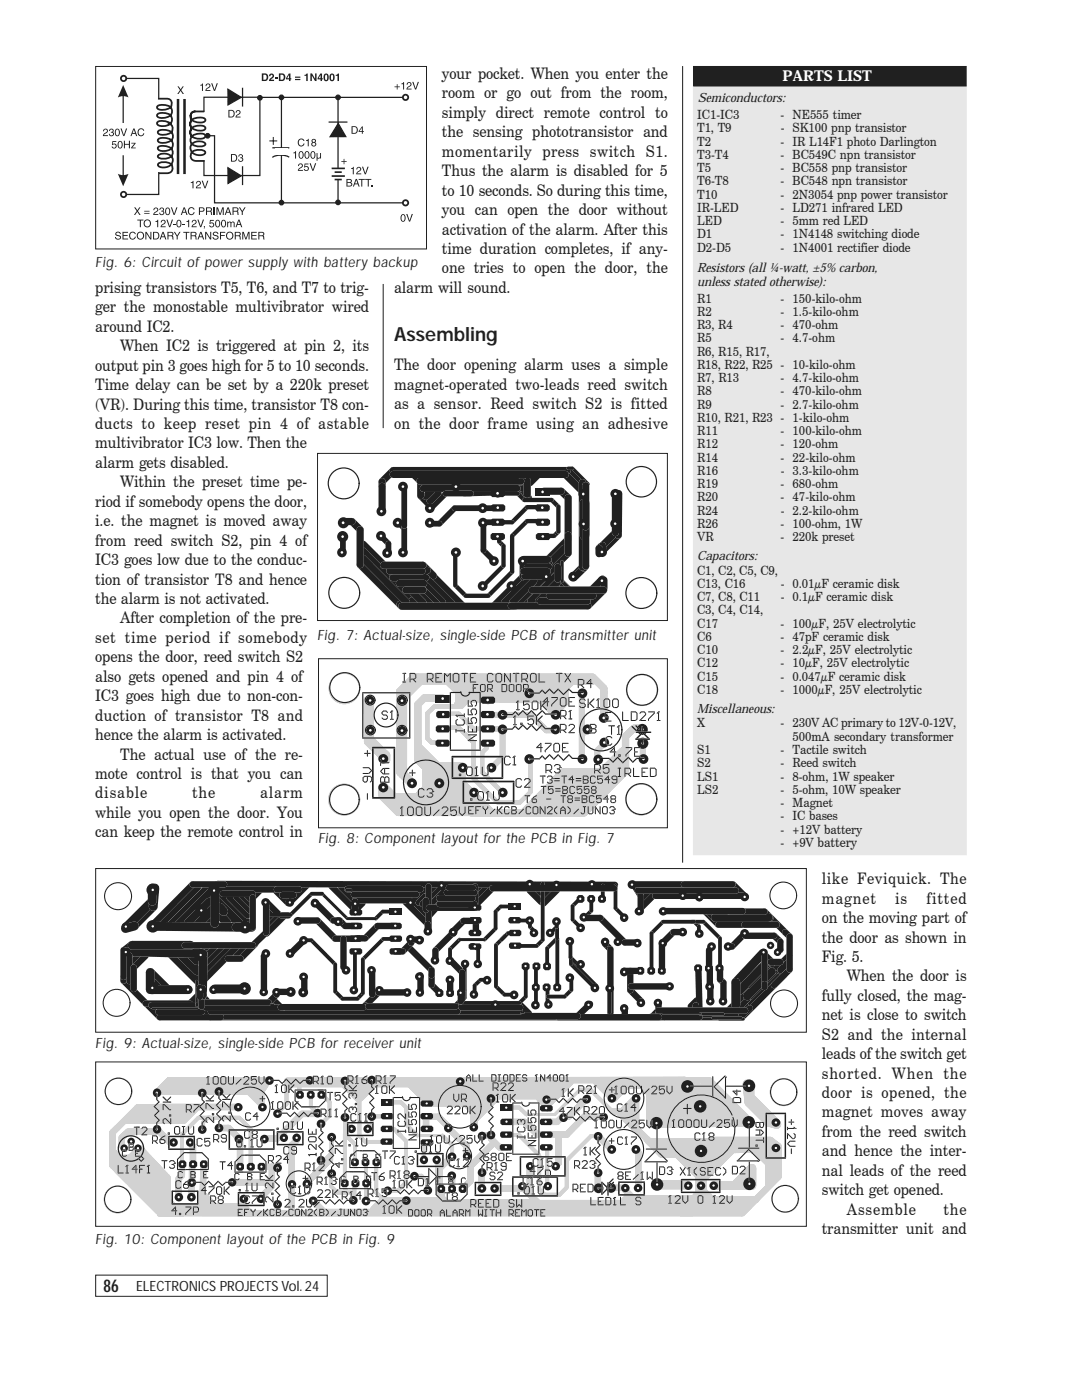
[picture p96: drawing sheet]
<svg xmlns="http://www.w3.org/2000/svg" width="216mm" height="279mm" viewBox="0 0 216 279" stroke-linecap="round" stroke-linejoin="round" font-family="sans-serif">
<defs><g id="words">
<text font-size="3.9" fill="#231f20" x="78.6" y="68">Assembling</text>
<text font-size="3.5" fill="#231f20" x="20.7" y="257.8">86</text>
<g font-size="3.2" fill="#231f20">
<text x="88.2" y="15.8">your pocket. When you enter the</text>
<text x="88.2" y="19.7">room or go out from the room,</text>
<text x="88.2" y="23.5">simply direct remote control to</text>
<text x="88.2" y="27.4">the sensing phototransistor and</text>
<text x="88.2" y="31.3">momentarily press switch S1.</text>
<text x="88.2" y="35.2">Thus the alarm is disabled for 5</text>
<text x="88.2" y="39">to 10 seconds. So during this time,</text>
<text x="88.2" y="42.9">you can open the door without</text>
<text x="88.2" y="46.8">activation of the alarm. After this</text>
<text x="88.2" y="50.7">time duration completes, if any-</text>
<text x="19" y="58.5">prising transistors T5, T6, and T7 to trig-</text>
<text x="78.6" y="58.5">alarm will sound.</text>
<text x="88.2" y="54.6">one tries to open the door, the</text>
<text x="19" y="62.3">ger the monostable multivibrator wired</text>
<text x="19" y="66.2">around IC2.</text>
<text x="24" y="70.1">When IC2 is triggered at pin 2, its</text>
<text x="19" y="74">output pin 3 goes high for 5 to 10 seconds.</text>
<text x="19" y="77.9">Time delay can be set by a 220k preset</text>
<text x="78.6" y="73.9">The door opening alarm uses a simple</text>
<text x="78.6" y="77.8">magnet-operated two-leads reed switch</text>
<text x="19" y="81.7">(VR). During this time, transistor T8 con-</text>
<text x="78.6" y="81.7">as a sensor. Reed switch S2 is fitted</text>
<text x="19" y="85.6">ducts to keep reset pin 4 of astable</text>
<text x="19" y="89.5">multivibrator IC3 low. Then the</text>
<text x="78.6" y="85.6">on the door frame using an adhesive</text>
<text x="19" y="93.4">alarm gets disabled.</text>
<text x="19" y="101.1">riod if somebody opens the door,</text>
<text x="24" y="97.3">Within the preset time pe-</text>
<text x="19" y="105">i.e. the magnet is moved away</text>
<text x="19" y="108.9">from reed switch S2, pin 4 of</text>
<text x="19" y="112.8">IC3 goes low due to the conduc-</text>
<text x="19" y="116.7">tion of transistor T8 and hence</text>
<text x="19" y="120.5">the alarm is not activated.</text>
<text x="24" y="124.4">After completion of the pre-</text>
<text x="19" y="128.3">set time period if somebody Fig. 7: Actual-size, single-side PCB of transmitter unit</text>
<text x="19" y="132.2">opens the door, reed switch S2</text>
<text x="19" y="136.1">also gets opened and pin 4 of</text>
<text x="19" y="139.9">IC3 goes high due to non-con-</text>
<text x="19" y="143.8">duction of transistor T8 and</text>
<text x="19" y="147.7">hence the alarm is activated.</text>
<text x="19" y="155.5">mote control is that you can</text>
<text x="24" y="151.6">The actual use of the re-</text>
<text x="19" y="159.3">disable</text>
<text x="38.3" y="159.3">the</text>
<text x="51.9" y="159.3">alarm</text>
<text x="19" y="163.2">while you open the door. You</text>
<text x="19" y="167.1">can keep the remote control in</text>
<text x="164" y="176.5">like Feviquick. The</text>
<text x="164" y="180.3">magnet</text>
<text x="164" y="184.2">on the moving part of</text>
<text x="178.6" y="180.3">is</text>
<text x="184.9" y="180.3">fitted</text>
<text x="164" y="188.1">the door as shown in</text>
<text x="164" y="192">Fig. 5.</text>
<text x="169" y="195.9">When the door is</text>
<text x="164" y="199.7">fully closed, the mag-</text>
<text x="164" y="203.6">net is close to switch</text>
<text x="164" y="207.5">S2 and the internal</text>
<text x="164" y="211.4">leads of the switch get</text>
<text x="164" y="215.3">shorted. When the</text>
<text x="164" y="219.1">door is opened, the</text>
<text x="164" y="223">magnet moves away</text>
<text x="164" y="226.9">from the reed switch</text>
<text x="164" y="230.8">and hence the inter-</text>
<text x="164" y="234.7">nal leads of the reed</text>
<text x="164" y="238.5">switch get opened.</text>
<text x="169" y="242.4">Assemble</text>
<text x="188.2" y="242.4">the</text>
<text x="164" y="246.3">transmitter unit and</text>
</g>
<text font-size="3" fill="#fff" x="156.2" y="16.2">PARTS LIST</text>
<g font-size="2.8" fill="#231f20">
<text x="19" y="53.3">Fig. 6: Circuit of power supply with battery backup</text>
<text x="63.5" y="168.3">Fig. 8: Component layout for the PCB in Fig. 7</text>
<text x="19" y="209.2">Fig. 9: Actual-size, single-side PCB for receiver unit</text>
<text x="19" y="248.3">Fig. 10: Component layout of the PCB in Fig. 9</text>
<text x="27.2" y="257.7">ELECTRONICS PROJECTS Vol. 24</text>
</g>
<g font-size="2.5" fill="#231f20">
<text x="139.1" y="23.8">IC1-IC3</text>
<text x="139.3" y="20.4">Semiconductors:</text>
<text x="155.8" y="23.8">- NE555 timer</text>
<text x="139.1" y="26.4">T1, T9</text>
<text x="139.1" y="29.1">T2</text>
<text x="155.8" y="29.1">- IR L14F1 photo Darlington</text>
<text x="155.8" y="26.4">- SK100 pnp transistor</text>
<text x="139.1" y="31.7">T3-T4</text>
<text x="139.1" y="34.4">T5</text>
<text x="155.8" y="31.7">- BC549C npn transistor</text>
<text x="155.8" y="34.4">- BC558 pnp transistor</text>
<text x="139.1" y="37">T6-T8</text>
<text x="139.1" y="39.7">T10</text>
<text x="155.8" y="39.7">- 2N3054 pnp power transistor</text>
<text x="155.8" y="37">- BC548 npn transistor</text>
<text x="139.1" y="42.3">IR-LED</text>
<text x="139.1" y="44.9">LED</text>
<text x="139.1" y="47.6">D1</text>
<text x="155.8" y="47.6">- 1N4148 switching diode</text>
<text x="155.8" y="42.3">- LD271 infrared LED</text>
<text x="155.8" y="44.9">- 5mm red LED</text>
<text x="139.1" y="50.2">D2-D5</text>
<text x="155.7" y="50.2">- 1N4001 rectifier diode</text>
<text x="139.1" y="54.4">Resistors (all ¼-watt, ±5% carbon,</text>
<text x="139.1" y="57">unless stated otherwise):</text>
<text x="139.1" y="60.4">R1</text>
<text x="139.1" y="63">R2</text>
<text x="139.1" y="65.7">R3, R4</text>
<text x="155.8" y="60.4">- 150-kilo-ohm</text>
<text x="155.8" y="63">- 1.5-kilo-ohm</text>
<text x="155.8" y="65.7">- 470-ohm</text>
<text x="139.1" y="68.3">R5</text>
<text x="139.1" y="71">R6, R15, R17,</text>
<text x="155.8" y="68.3">- 4.7-ohm</text>
<text x="139.1" y="73.6">R18, R22, R25 - 10-kilo-ohm</text>
<text x="139.1" y="76.3">R7, R13</text>
<text x="155.8" y="76.3">- 4.7-kilo-ohm</text>
<text x="139.1" y="78.9">R8</text>
<text x="139.1" y="81.5">R9</text>
<text x="155.8" y="78.9">- 470-kilo-ohm</text>
<text x="155.8" y="81.5">- 2.7-kilo-ohm</text>
<text x="139.1" y="84.2">R10, R21, R23 - 1-kilo-ohm</text>
<text x="139.1" y="86.8">R11</text>
<text x="139.1" y="89.5">R12</text>
<text x="155.8" y="89.5">- 120-ohm</text>
<text x="155.8" y="86.8">- 100-kilo-ohm</text>
<text x="139.1" y="92.1">R14</text>
<text x="139.1" y="94.8">R16</text>
<text x="155.8" y="92.1">- 22-kilo-ohm</text>
<text x="155.8" y="94.8">- 3.3-kilo-ohm</text>
<text x="139.1" y="97.4">R19</text>
<text x="139.1" y="100.1">R20</text>
<text x="155.8" y="97.4">- 680-ohm</text>
<text x="155.8" y="100.1">- 47-kilo-ohm</text>
<text x="139.1" y="102.7">R24</text>
<text x="139.1" y="105.4">R26</text>
<text x="155.8" y="105.4">- 100-ohm, 1W</text>
<text x="155.8" y="102.7">- 2.2-kilo-ohm</text>
<text x="139.1" y="108">VR</text>
<text x="139.1" y="111.9">Capacitors:</text>
<text x="155.8" y="108">- 220k preset</text>
<text x="139.1" y="114.7">C1, C2, C5, C9,</text>
<text x="139.1" y="117.3">C13, C16</text>
<text x="139.1" y="120">C7, C8, C11</text>
<text x="155.8" y="117.3">- 0.01μF ceramic disk</text>
<text x="155.8" y="120">- 0.1μF ceramic disk</text>
<text x="139.1" y="122.6">C3, C4, C14,</text>
<text x="139.1" y="125.3">C17</text>
<text x="155.8" y="125.3">- 100μF, 25V electrolytic</text>
<text x="139.1" y="127.9">C6</text>
<text x="139.1" y="130.6">C10</text>
<text x="155.8" y="130.6">- 2.2μF, 25V electrolytic</text>
<text x="155.8" y="127.9">- 47pF ceramic disk</text>
<text x="139.1" y="133.2">C12</text>
<text x="139.1" y="135.9">C15</text>
<text x="155.8" y="133.2">- 10μF, 25V electrolytic</text>
<text x="155.8" y="135.9">- 0.047μF ceramic disk</text>
<text x="139.1" y="138.5">C18</text>
<text x="139.1" y="142.4">Miscellaneous:</text>
<text x="155.8" y="138.5">- 1000μF, 25V electrolytic</text>
<text x="139.1" y="145.2">X</text>
<text x="155.8" y="145.2">- 230V AC primary to 12V-0-12V,</text>
<text x="158.2" y="147.8">500mA secondary transformer</text>
<text x="139.1" y="150.5">S1</text>
<text x="139.1" y="153.1">S2</text>
<text x="139.1" y="155.8">LS1</text>
<text x="155.8" y="150.5">- Tactile switch</text>
<text x="155.8" y="153.1">- Reed switch</text>
<text x="155.8" y="155.8">- 8-ohm, 1W speaker</text>
<text x="139.1" y="158.4">LS2</text>
<text x="155.8" y="158.4">- 5-ohm, 10W speaker</text>
<text x="155.8" y="161.1">- Magnet</text>
<text x="155.8" y="163.7">- IC bases</text>
<text x="155.8" y="166.4">- +12V battery</text>
<text x="155.8" y="169">- +9V battery</text>
</g>
</g></defs>
<path d="M19.1 254.5h46.2v4.2h-46.2z" fill="none" stroke="#231f20" stroke-width=".2"/>
<path d="M40.7 19.4h11.2v15.6h-11.2z" fill="none" stroke="#231f20" stroke-width=".25"/>
<g fill="#231f20">
<path d="M26.8 41.4h.2l.4 .6 .4-.6h.2l-.5 .7 .6 .8h-.3l-.4-.6-.4 .6h-.3l.6-.8z" fill-rule="evenodd"/>
<path d="M28.8 42.1v.1h1v-.1zM28.8 42.5v.2h1v-.2z" fill-rule="evenodd"/>
<path d="M30.8 41.5a.52 .52 0 0 1 .8 .3 .52 .52 0 0 1-.6 .6l-.2 .3h.8v.2h-1l.1-.5 .6-.3 .1-.3-.3-.2-.2 .1-.1 .2h-.2z" fill-rule="evenodd"/>
<path d="M32 41.5l.3-.1 .4 .2v.2l-.2 .3 .2 .1a.44 .44 0 0 1-.1 .7h-.5l-.3-.3v-.2h.2l.1 .3 .2 .1 .3-.3-.1-.2-.3-.1v-.1l.3-.1-.1-.4h-.3l-.1 .3h-.2z" fill-rule="evenodd"/>
<path d="M33.3 41.7l.2-.1a.73 .73 0 0 1 0 1.2 .72 .72 0 0 1-.2-1.1zM33.2 41.5l-.3 .7a.55 .55 0 0 0 .6 .7 .55 .55 0 0 0 .5-.7 .58 .58 0 0 0-.2-.6 .58 .58 0 0 0-.6-.1z" fill-rule="evenodd"/>
<path d="M34.1 41.4h.2l.4 1.3 .5-1.3h.2l-.5 1.5h-.3z" fill-rule="evenodd"/>
<path d="M36.6 41.4l-.5 1.5h.2l.1-.4h.7l.1 .4h.2l-.5-1.5zM36.7 41.6l.3 .7h-.5z" fill-rule="evenodd"/>
<path d="M37.7 41.6a.67 .67 0 0 1 1.1 .2h-.2l-.1-.2a.49 .49 0 0 0-.7 .2 .64 .64 0 0 0 .4 1l.3-.2 .1-.3h.2a.72 .72 0 0 1-.9 .6 .72 .72 0 0 1-.4-1.1z" fill-rule="evenodd"/>
<path d="M39.9 41.6h.6l.1 .4-.7 .1zM39.7 41.4v1.5h.2v-.6l.7-.1a.45 .45 0 0 0 .2-.5 .45 .45 0 0 0-.4-.3z" fill-rule="evenodd"/>
<path d="M41.1 41.4v1.5h.2v-.7l.7 .1 .1 .6h.3l-.3-.7 .2-.2-.1-.5zM41.3 41.6h.6l.1 .4-.7 .1z" fill-rule="evenodd"/>
<path d="M43.2 41.4h.3l.4 1.3 .5-1.3h.2v1.5h-.2l.1-1.3-.5 1.3h-.2l-.4-1.3v1.3h-.2z" fill-rule="evenodd"/>
<path d="M45.4 41.4l-.6 1.5h.2l.2-.4h.6l.2 .4h.2l-.6-1.5zM45.5 41.6l.2 .7h-.4z" fill-rule="evenodd"/>
<path d="M46.4 41.4v1.5h.2v-.7l.7 .1 .1 .6h.3l-.3-.7 .2-.2-.1-.5zM46.6 41.6h.6l.1 .4-.7 .1z" fill-rule="evenodd"/>
<path d="M47.7 41.4h.2l.4 .7 .5-.7h.2l-.6 .9v.6h-.2v-.6z" fill-rule="evenodd"/>
<path d="M27.4 43.8h1.2v.2h-.5v1.3h-.2v-1.3h-.5z" fill-rule="evenodd"/>
<path d="M28.8 44.6a.58 .58 0 0 1 1.1 0 .58 .58 0 0 1-1.1 0zM28.6 44.6a.77 .77 0 0 0 1.5 0 .77 .77 0 0 0-1.5 0z" fill-rule="evenodd"/>
<path d="M31 44.1l.6-.2v1.4h-.2v-1h-.4z" fill-rule="evenodd"/>
<path d="M32.3 43.9a.52 .52 0 0 1 .8 .3 .52 .52 0 0 1-.6 .7l-.3 .3h.9v.1h-1.1l.2-.4 .5-.3 .2-.3-.3-.3-.2 .1-.1 .3h-.2z" fill-rule="evenodd"/>
<path d="M33.2 43.8h.2l.5 1.3 .4-1.3h.2l-.5 1.5h-.2z" fill-rule="evenodd"/>
<path d="M35.5 44.1l.2-.1a.73 .73 0 0 1 0 1.2 .72 .72 0 0 1-.2-1.1zM35.4 43.9l-.2 .7a.55 .55 0 0 0 .5 .8 .55 .55 0 0 0 .5-.8 .58 .58 0 0 0-.2-.6 .58 .58 0 0 0-.6-.1z" fill-rule="evenodd"/>
<path d="M37.2 44.1l.5-.2v1.4h-.2v-1h-.3z" fill-rule="evenodd"/>
<path d="M38.5 43.9a.52 .52 0 0 1 .8 .3 .52 .52 0 0 1-.6 .7l-.3 .3h.8v.1h-1l.2-.4 .5-.3 .1-.3-.3-.3-.2 .1-.1 .3h-.1z" fill-rule="evenodd"/>
<path d="M39.4 43.8h.2l.4 1.3 .5-1.3h.2l-.5 1.5h-.3z" fill-rule="evenodd"/>
<path d="M40.7 45.1h.2l-.1 .4-.1 .2 .1-.4h-.1z" fill-rule="evenodd"/>
<path d="M41.9 43.9h.8v.2h-.7v.4l.1-.1a.5 .5 0 0 1 .6 .2 .5 .5 0 0 1-.1 .7l-.6 .1-.3-.4h.2a.33 .33 0 0 0 .5 .2 .33 .33 0 0 0 .1-.5 .33 .33 0 0 0-.4-.1l-.3 .1z" fill-rule="evenodd"/>
<path d="M43.3 44.1l.1-.1a.73 .73 0 0 1 0 1.2 .72 .72 0 0 1-.1-1.1zM43.2 43.9l-.3 .7a.55 .55 0 0 0 .5 .8 .55 .55 0 0 0 .5-.8 .58 .58 0 0 0-.1-.6 .58 .58 0 0 0-.6-.1z" fill-rule="evenodd"/>
<path d="M44.4 44.1l.2-.1a.73 .73 0 0 1 0 1.2 .72 .72 0 0 1-.2-1.1zM44.3 43.9l-.2 .7a.55 .55 0 0 0 .5 .8 .55 .55 0 0 0 .5-.8 .58 .58 0 0 0-.2-.6 .58 .58 0 0 0-.6-.1z" fill-rule="evenodd"/>
<path d="M45.3 44.2h.2v.2l.3-.2 .3 .2a.38 .38 0 0 1 .7-.1v1h-.2v-.7l-.2-.2-.2 .1v.8h-.2v-.7l-.2-.2-.2 .1-.1 .8h-.2z" fill-rule="evenodd"/>
<path d="M47.6 43.8l-.6 1.5h.2l.2-.4h.6l.1 .4h.2l-.5-1.5zM47.7 44.1l.2 .6h-.5z" fill-rule="evenodd"/>
<path d="M23.2 46.3a.57 .57 0 0 1 .9 .4h-.2l-.2-.3-.4 .1v.3l.7 .2a.56 .56 0 0 1-.2 .8 .56 .56 0 0 1-.8-.2l-.1-.3h.2a.4 .4 0 0 0 .4 .4 .4 .4 0 0 0 .4-.4l-.3-.2a.56 .56 0 0 1-.6-.4z" fill-rule="evenodd"/>
<path d="M24.4 46.3h1.1v.2h-.9v.4h.9v.2h-.9v.5h1v.2h-1.2z" fill-rule="evenodd"/>
<path d="M25.9 46.5a.67 .67 0 0 1 1.2 .2h-.2l-.1-.2a.49 .49 0 0 0-.8 .2 .64 .64 0 0 0 .5 1l.3-.2 .1-.3h.2a.72 .72 0 0 1-1 .6 .72 .72 0 0 1-.3-1.1z" fill-rule="evenodd"/>
<path d="M27.4 47.1a.58 .58 0 0 1 1.1 0 .58 .58 0 0 1-1.1 0zM27.2 47a.8 .8 0 0 0 1.6 0 .8 .8 0 0 0-1.6 0z" fill-rule="evenodd"/>
<path d="M29 46.3h.2l.8 1.2v-1.2h.2v1.5h-.2l-.8-1.2v1.2h-.2z" fill-rule="evenodd"/>
<path d="M30.5 46.3v1.5h.7a.77 .77 0 0 0 .6-.8 .77 .77 0 0 0-.6-.7zM30.7 46.4h.4a.61 .61 0 0 1 .5 .6 .61 .61 0 0 1-.5 .6h-.4z" fill-rule="evenodd"/>
<path d="M32.4 46.3l-.6 1.5h.3l.1-.5h.6l.2 .5h.2l-.6-1.5zM32.5 46.5l.3 .7h-.5z" fill-rule="evenodd"/>
<path d="M33.4 46.3v1.5h.2v-.7l.7 .1 .1 .6h.3l-.3-.8 .2-.1-.1-.5zM33.6 46.4l.6 .1 .2 .4-.8 .1z" fill-rule="evenodd"/>
<path d="M34.7 46.3h.2l.5 .7 .4-.7h.2l-.5 .9v.6h-.2v-.6z" fill-rule="evenodd"/>
<path d="M36.6 46.3h1.2v.2h-.5v1.3h-.2v-1.3h-.5z" fill-rule="evenodd"/>
<path d="M38 46.3v1.5h.2v-.7l.7 .1 .1 .6h.3l-.3-.8 .2-.1v-.5zM38.2 46.4l.7 .1 .1 .4-.8 .1z" fill-rule="evenodd"/>
<path d="M40 46.3l-.6 1.5h.2l.2-.5h.6l.1 .5h.2l-.5-1.5zM40.1 46.5l.2 .7h-.5z" fill-rule="evenodd"/>
<path d="M40.9 46.3h.3l.7 1.2v-1.2h.2v1.5h-.2l-.8-1.2v1.2h-.2z" fill-rule="evenodd"/>
<path d="M42.7 46.3a.57 .57 0 0 1 .9 .4h-.2l-.2-.3-.5 .1v.3l.7 .2a.56 .56 0 0 1-.2 .8 .56 .56 0 0 1-.7-.2l-.1-.3h.2a.4 .4 0 0 0 .4 .4 .4 .4 0 0 0 .4-.4l-.3-.2a.56 .56 0 0 1-.6-.4z" fill-rule="evenodd"/>
<path d="M43.9 46.3h1.1v.2h-.9v.4h.7v.2h-.7v.7h-.2z" fill-rule="evenodd"/>
<path d="M45.2 47.1a.6 .6 0 0 1 1.2 0 .6 .6 0 0 1-1.2 0zM45 47a.8 .8 0 0 0 1.6 0 .8 .8 0 0 0-1.6 0z" fill-rule="evenodd"/>
<path d="M46.8 46.3v1.5h.2v-.7l.7 .1 .2 .6h.2l-.3-.8 .2-.1v-.5zM47 46.4l.7 .1 .1 .4-.8 .1z" fill-rule="evenodd"/>
<path d="M48.3 46.3h.3l.5 1.3 .4-1.3h.3v1.5h-.2v-1.3l-.4 1.3h-.2l-.5-1.3v1.3h-.2z" fill-rule="evenodd"/>
<path d="M50.1 46.3h1.1v.2h-.9v.4h.9v.2h-.9v.5h1v.2h-1.2z" fill-rule="evenodd"/>
<path d="M51.5 46.3v1.5h.3v-.7l.6 .1 .2 .6h.2l-.3-.8 .2-.1v-.5zM51.8 46.4l.6 .1 .1 .4-.7 .1z" fill-rule="evenodd"/>
</g>
<g fill="#231f20">
<path d="M42.6 41.4h.2v1.5h-.2z"/>
<path d="M34.5 44.7h.5v.2h-.5z"/>
<path d="M36.4 44.7h.5v.2h-.5z"/>
</g>
<path d="M24.6 18.2v6.3M25.2 15.7h6.5v23.1h-6.5" fill="none" stroke="#231f20" stroke-width=".25"/>
<g fill="none" stroke="#231f20" stroke-width=".36">
<circle cx="24.7" cy="15.7" r=".53"/>
<circle cx="24.7" cy="38.8" r=".53"/>
</g>
<path d="M24.6 17l1 2.4a2.27 2.27 0 0 0-2.1 0z" fill-rule="evenodd" fill="#231f20"/>
<path d="M39.9 22.3h2v9.6h-2z" fill="#fff"/>
<path d="M38.3 23.9a2.81 2.81 0 0 1 2.5-.3l.2 .4a1.42 1.42 0 0 1-1.8 .4zM38.3 30.4a2.45 2.45 0 0 1 2.5-.3l.2 .3a1.53 1.53 0 0 1-2.3 .3zM38.3 28.7a2.21 2.21 0 0 1 2.5-.2l.2 .3a1.72 1.72 0 0 1-2.3 .2zM38.3 27.2a2.63 2.63 0 0 1 2.5-.4l.2 .3a1.39 1.39 0 0 1-1.8 .5zM38.3 25.5a2.71 2.71 0 0 1 2.5-.3l.2 .4a1.34 1.34 0 0 1-1.8 .4zM39 22.2a1.04 1.04 0 0 0-.9 .6 1.04 1.04 0 0 0 .1 1.2 1.24 1.24 0 0 0 .1 1.6 1.34 1.34 0 0 0 0 1.6 1.2 1.2 0 0 0 0 1.6 1.17 1.17 0 0 0 0 1.6 1.06 1.06 0 0 0-.2 1.1 1.06 1.06 0 0 0 1 .6h1.7M40.8 22.2h-1.8a1.04 1.04 0 0 0-1 .7 1.04 1.04 0 0 0 .2 1.1 1.26 1.26 0 0 0 .1 1.6 1.31 1.31 0 0 0-.1 1.6" fill="none" stroke="#231f20" stroke-width=".36"/>
<path d="M30.6 19.7h2v14.6h-2z" fill="#fff"/>
<path d="M31.5 19.7h1.8a1.04 1.04 0 0 1 .9 .6 1.04 1.04 0 0 1-.1 1.1 1.25 1.25 0 0 1-.1 1.6 1.31 1.31 0 0 1 0 1.7M31.5 21.1a2.79 2.79 0 0 1 2.5 .3 2.54 2.54 0 0 1-2.5 .3l-.2-.3zM31.5 24.3a2.64 2.64 0 0 1 2.5 .4 2.42 2.42 0 0 1-2.5 .2l-.2-.3zM31.5 22.7a2.73 2.73 0 0 1 2.5 .3 2.46 2.46 0 0 1-2.5 .3l-.2-.3zM31.6 30.9a2.2 2.2 0 0 1 2.6 .3 2.45 2.45 0 0 1-2.6 .3l-.1-.3zM31.6 26.1a2.79 2.79 0 0 1 2.6 .3 2.53 2.53 0 0 1-2.5 .3l-.2-.3zM31.7 29.3a2.64 2.64 0 0 1 2.5 .4 2.42 2.42 0 0 1-2.5 .2l-.2-.3zM31.7 27.7a2.73 2.73 0 0 1 2.5 .3 2.46 2.46 0 0 1-2.6 .3l-.1-.3zM31.7 32.6a2.49 2.49 0 0 1 2.5 .2 2.13 2.13 0 0 1-2.5 .4l-.2-.3zM33.5 24.7a1.04 1.04 0 0 1 .9 .6 1.04 1.04 0 0 1-.2 1.1 1.24 1.24 0 0 1 0 1.6 1.34 1.34 0 0 1 0 1.7M34.2 29.7a1.2 1.2 0 0 1 0 1.5 1.17 1.17 0 0 1 0 1.6 1.06 1.06 0 0 1 .2 1.2 1.06 1.06 0 0 1-1 .6h-1.7" fill="none" stroke="#231f20" stroke-width=".36"/>
<path d="M35.5 19.8v14.9M36.8 19.8v14.9" fill="none" stroke="#231f20" stroke-width=".51"/>
<path d="M24.6 31v4.9" fill="none" stroke="#231f20" stroke-width=".25"/>
<g fill="#231f20">
<path d="M23.5 34.7a2.27 2.27 0 0 0 2.1 0l-1 2.5z" fill-rule="evenodd"/>
<path d="M20.8 25.8a.52 .52 0 0 1 .8 .3 .52 .52 0 0 1-.6 .6l-.3 .3h.8v.2h-1l.2-.5 .5-.3 .1-.3-.2-.3-.3 .1v.3h-.2z" fill-rule="evenodd"/>
<path d="M21.9 25.7h.3l.4 .2 .1 .2-.2 .3h.1a.44 .44 0 0 1-.1 .7l-.4 .1-.4-.3v-.2h.2l.1 .3h.2l.4-.3-.1-.1-.4-.1v-.2l.4-.1-.1-.3h-.4l-.1 .3h-.1z" fill-rule="evenodd"/>
<path d="M23.2 25.9l.2-.1a.73 .73 0 0 1 0 1.2 .72 .72 0 0 1-.2-1.1zM23.2 25.7l-.3 .7a.55 .55 0 0 0 .5 .8 .55 .55 0 0 0 .5-.8 .58 .58 0 0 0-.1-.5 .58 .58 0 0 0-.6-.2z" fill-rule="evenodd"/>
<path d="M24 25.6h.3l.4 1.3 .4-1.3h.3l-.6 1.6h-.2z" fill-rule="evenodd"/>
<path d="M26.6 25.6l-.6 1.6h.2l.2-.5h.6l.2 .5h.2l-.6-1.6zM26.7 25.9l.2 .6h-.4z" fill-rule="evenodd"/>
<path d="M27.6 25.8a.67 .67 0 0 1 1.2 .3h-.2l-.1-.2a.49 .49 0 0 0-.8 .2 .64 .64 0 0 0 .5 .9l.3-.1 .1-.3h.2a.72 .72 0 0 1-1 .5 .72 .72 0 0 1-.3-1z" fill-rule="evenodd"/>
<path d="M22.4 28.1h.8v.2h-.6l-.1 .4h.1a.5 .5 0 0 1 .6 .2 .5 .5 0 0 1-.1 .6l-.6 .1-.2-.4h.2a.33 .33 0 0 0 .4 .2 .33 .33 0 0 0 .2-.4 .33 .33 0 0 0-.5-.1h-.3z" fill-rule="evenodd"/>
<path d="M23.8 28.4l.2-.1a.73 .73 0 0 1 0 1.2 .72 .72 0 0 1-.2-1.1zM23.7 28.2l-.2 .7a.55 .55 0 0 0 .5 .7 .55 .55 0 0 0 .5-.7 .58 .58 0 0 0-.2-.6 .58 .58 0 0 0-.6-.1z" fill-rule="evenodd"/>
<path d="M24.7 28.1h.2v.6h.8v-.6h.2v1.5h-.2v-.7h-.8v.7h-.2z" fill-rule="evenodd"/>
<path d="M26.2 28.5h.9l-.7 1h.7v.1h-.9l.6-.9h-.6z" fill-rule="evenodd"/>
</g>
<g fill="#231f20" stroke="#231f20" stroke-width=".25">
<path d="M45.5 17.8l2.6 1.6-2.6 1.5z" fill-rule="evenodd"/>
<path d="M45.5 33.5l2.6 1.6-2.6 1.5z" fill-rule="evenodd"/>
</g>
<path d="M48.4 17.5v3.8M51.9 19.4h28.5M48.4 33.2v3.7" fill="none" stroke="#231f20" stroke-width=".25"/>
<circle cx="80.9" cy="19.4" r=".53" fill="none" stroke="#231f20" stroke-width=".36"/>
<g fill="#231f20">
<path d="M78.7 17.3h.5v-.5h.1v.5h.5v.1h-.5v.5h-.1v-.5h-.5z" fill-rule="evenodd"/>
<path d="M80.1 16.7l.5-.3v1.5h-.2v-1.1h-.3z" fill-rule="evenodd"/>
<path d="M81.3 16.5a.52 .52 0 0 1 .8 .3 .52 .52 0 0 1-.5 .6l-.3 .3h.8v.2h-1l.2-.5 .5-.3 .1-.3-.3-.3-.2 .1-.1 .3h-.2z" fill-rule="evenodd"/>
<path d="M82.3 16.3h.2l.4 1.3 .5-1.3h.2l-.6 1.6h-.2z" fill-rule="evenodd"/>
</g>
<path d="M56.2 19.6v20.9M41.1 27.1h1.7v13.4h37.6" fill="none" stroke="#231f20" stroke-width=".25"/>
<circle cx="80.9" cy="40.5" r=".53" fill="none" stroke="#231f20" stroke-width=".36"/>
<path d="M55 29.6h2.5v1.3h-2.5z" fill="#fff"/>
<path d="M54.3 29.5h3.4M57.7 31.4a3.3 3.3 0 0 0-3.3 0" fill="none" stroke="#231f20" stroke-width=".25"/>
<path d="M53.7 28.1h1.6M54.5 27.3v1.6" fill="none" stroke="#231f20" stroke-width=".2"/>
<path d="M55 29.6h2.5v1.3h-2.5z" fill="#fff"/>
<g fill="#231f20">
<path d="M59.6 27.9a.67 .67 0 0 1 1.1 .2h-.2l-.1-.2a.49 .49 0 0 0-.7 .2 .64 .64 0 0 0 .4 1l.3-.2 .2-.3h.2a.72 .72 0 0 1-1 .6 .72 .72 0 0 1-.3-1.1z" fill-rule="evenodd"/>
<path d="M61.1 28l.5-.3v1.5h-.2v-1.1h-.3z" fill-rule="evenodd"/>
<path d="M62.3 27.8l-.1 .3 .2 .3-.3 .2a.46 .46 0 0 0 .5 .6l.5-.2v-.4l-.2-.2 .2-.3-.2-.3zM62.3 28.8a.3 .3 0 0 1 .6 0 .3 .3 0 0 1-.6 0zM62.4 28l.4-.1v.4h-.4z" fill-rule="evenodd"/>
<path d="M58.5 30.4l.6-.2v1.4h-.2v-1h-.4z" fill-rule="evenodd"/>
<path d="M59.9 30.4l.2-.1a.73 .73 0 0 1 0 1.2 .72 .72 0 0 1-.2-1.1zM59.8 30.2l-.2 .7a.55 .55 0 0 0 .5 .8 .55 .55 0 0 0 .5-.8 .58 .58 0 0 0-.2-.6 .58 .58 0 0 0-.6-.1z" fill-rule="evenodd"/>
<path d="M61.1 30.4l.2-.1a.73 .73 0 0 1 0 1.2 .72 .72 0 0 1-.2-1.1zM61 30.2l-.3 .7a.55 .55 0 0 0 .6 .8 .55 .55 0 0 0 .5-.8 .58 .58 0 0 0-.2-.6 .58 .58 0 0 0-.6-.1z" fill-rule="evenodd"/>
<path d="M62.3 30.4l.1-.1a.73 .73 0 0 1 0 1.2 .72 .72 0 0 1-.1-1.1zM62.2 30.2l-.3 .7a.55 .55 0 0 0 .5 .8 .55 .55 0 0 0 .5-.8 .58 .58 0 0 0-.1-.6 .58 .58 0 0 0-.6-.1z" fill-rule="evenodd"/>
<path d="M63.2 30.5h.2v.8l.2 .2 .2-.2 .1-.8h.2v1.1h-.2v-.1l-.2 .2-.3-.1v.5h-.2z" fill-rule="evenodd"/>
<path d="M59.7 32.7a.52 .52 0 0 1 .8 .3 .52 .52 0 0 1-.6 .6l-.3 .3h.8v.2h-1l.2-.5 .5-.3 .1-.3-.2-.2h-.2l-.1 .3h-.2z" fill-rule="evenodd"/>
<path d="M60.8 32.6h.8v.2h-.7v.4h.1a.5 .5 0 0 1 .6 .2 .5 .5 0 0 1-.2 .6l-.5 .1-.3-.4h.2a.33 .33 0 0 0 .4 .2 .33 .33 0 0 0 .2-.4 .33 .33 0 0 0-.4-.2l-.3 .1z" fill-rule="evenodd"/>
<path d="M61.8 32.6h.2l.4 1.3 .5-1.3h.2l-.6 1.5h-.2z" fill-rule="evenodd"/>
</g>
<path d="M67.5 19.6v20.9M65.6 24.4h3.7" fill="none" stroke="#231f20" stroke-width=".25"/>
<path d="M67.5 24.6l1.5 2.7h-3.1z" fill-rule="evenodd" fill="#231f20" stroke="#231f20" stroke-width=".25"/>
<g fill="#231f20">
<path d="M70 33.6l.6-.3v1.5h-.2v-1.1h-.4z" fill-rule="evenodd"/>
<path d="M71.3 33.4a.52 .52 0 0 1 .8 .3 .52 .52 0 0 1-.6 .6l-.2 .3h.8v.2h-1l.1-.5 .6-.3 .1-.3-.3-.2h-.2l-.1 .3h-.2z" fill-rule="evenodd"/>
<path d="M72.2 33.3h.3l.4 1.3 .4-1.3h.3l-.6 1.5h-.2z" fill-rule="evenodd"/>
<path d="M69.3 35.9h.6l.1 .4-.7 .1zM69.1 35.7v1.5h1a.41 .41 0 0 0 .2-.4 .41 .41 0 0 0-.3-.4l.2-.3-.2-.3zM69.3 36.5h.6l.2 .4-.8 .2z" fill-rule="evenodd"/>
<path d="M71 35.7l-.6 1.5h.2l.2-.4h.6l.1 .4h.3l-.6-1.5zM71.1 35.9l.2 .7h-.5z" fill-rule="evenodd"/>
<path d="M71.6 35.7h1.2v.2h-.5v1.3h-.2v-1.3h-.5z" fill-rule="evenodd"/>
<path d="M72.9 35.7h1.2v.2h-.5v1.3h-.2v-1.3h-.5z" fill-rule="evenodd"/>
<path d="M68.1 32.2h.5v-.5h.1v.5h.5v.1h-.5v.5h-.1v-.5h-.5z" fill-rule="evenodd"/>
<path d="M70.1 25.2v1.5h.7a.77 .77 0 0 0 .6-.8 .77 .77 0 0 0-.6-.7zM70.4 25.4h.3a.61 .61 0 0 1 .5 .5 .61 .61 0 0 1-.4 .6h-.4z" fill-rule="evenodd"/>
<path d="M72.2 25.2l-.6 1.1h.6v.4h.2v-.4h.2v-.1h-.2v-1zM72.2 25.5v.7h-.5z" fill-rule="evenodd"/>
</g>
<path d="M74.1 37h.2v.2h-.2z" fill="#231f20"/>
<g fill="#231f20" stroke="#231f20" stroke-width=".25">
<circle cx="67.5" cy="19.4" r=".44"/>
<circle cx="56.2" cy="19.4" r=".44"/>
<circle cx="67.5" cy="40.4" r=".44"/>
<circle cx="56.2" cy="40.4" r=".44"/>
<circle cx="51.9" cy="19.5" r=".44"/>
<circle cx="41.4" cy="27.1" r=".44"/>
</g>
<g fill="#231f20">
<path d="M80.3 43l.1-.1a.73 .73 0 0 1 0 1.2 .72 .72 0 0 1-.1-1.1zM80.2 42.8l-.3 .7a.55 .55 0 0 0 .5 .8 .55 .55 0 0 0 .5-.8 .58 .58 0 0 0-.1-.6 .58 .58 0 0 0-.6-.1z" fill-rule="evenodd"/>
<path d="M81.1 42.7h.2l.4 1.3 .5-1.3h.2l-.6 1.5h-.2z" fill-rule="evenodd"/>
<path d="M45.6 21.9v1.5h.6a.77 .77 0 0 0 .6-.7 .77 .77 0 0 0-.6-.8zM45.8 22.1h.4a.61 .61 0 0 1 .4 .6 .61 .61 0 0 1-.4 .6h-.4z" fill-rule="evenodd"/>
<path d="M47.2 22a.52 .52 0 0 1 .8 .3 .52 .52 0 0 1-.5 .7l-.3 .3h.8v.1h-1l.2-.4 .5-.3 .1-.3-.3-.3-.2 .1-.1 .3h-.2z" fill-rule="evenodd"/>
<path d="M46.1 30.7v1.6h.6a.77 .77 0 0 0 .6-.8 .77 .77 0 0 0-.6-.8zM46.3 30.9h.4a.6 .6 0 0 1 .4 .6 .6 .6 0 0 1-.4 .6h-.4z" fill-rule="evenodd"/>
<path d="M47.7 30.9l.3-.1 .4 .2 .1 .2-.2 .3h.1a.44 .44 0 0 1-.1 .7l-.4 .1-.4-.3v-.2h.2l.1 .3h.2l.3-.3v-.1l-.4-.1v-.2l.4-.1-.1-.3h-.4l-.1 .3h-.1z" fill-rule="evenodd"/>
<path d="M40 16.9l.5-.2v1.4h-.2v-1h-.3z" fill-rule="evenodd"/>
<path d="M41.2 16.7a.52 .52 0 0 1 .8 .3 .52 .52 0 0 1-.6 .7l-.2 .3h.8v.1h-1l.1-.4 .6-.3 .1-.3-.3-.3-.2 .1-.1 .3h-.2z" fill-rule="evenodd"/>
<path d="M42.1 16.6h.3l.4 1.3 .4-1.3h.3l-.6 1.5h-.2z" fill-rule="evenodd"/>
<path d="M38.1 36.4l.5-.3v1.5h-.2v-1.1h-.3z" fill-rule="evenodd"/>
<path d="M39.3 36.2a.52 .52 0 0 1 .8 .3 .52 .52 0 0 1-.6 .6l-.2 .3h.8v.2h-1l.2-.5 .5-.3 .1-.3-.3-.2h-.2l-.1 .3h-.2z" fill-rule="evenodd"/>
<path d="M40.2 36.1h.3l.4 1.3 .4-1.3h.3l-.6 1.5h-.2z" fill-rule="evenodd"/>
</g>
<path d="M66.9 33.6h1.2v2.3h-1.2z" fill="#fff"/>
<path d="M66.2 33.6h2.6M66.2 35.1h2.6M66.8 34.4h1.4M66.8 35.8h1.4" fill="none" stroke="#231f20" stroke-width=".33"/>
<g fill="#231f20">
<path d="M35.4 17.2h.3l.3 .6 .4-.6h.3l-.5 .8 .5 .8h-.3l-.4-.7-.4 .7h-.2l.5-.8z" fill-rule="evenodd"/>
<path d="M52.2 14.7v1.5h.7a.77 .77 0 0 0 .6-.8 .77 .77 0 0 0-.6-.7zM52.6 14.9h.4a.58 .58 0 0 1-.1 1h-.3z" fill-rule="evenodd"/>
<path d="M53.8 14.8a.54 .54 0 0 1 .9 .2 .54 .54 0 0 1-.5 .8l-.2 .1h.7v.3h-1l.1-.4 .6-.7-.2-.2-.2 .3h-.3z" fill-rule="evenodd"/>
<path d="M55.6 14.7v1.5h.7a.77 .77 0 0 0 .6-.8 .77 .77 0 0 0-.6-.7zM56 14.9h.4a.58 .58 0 0 1-.1 1h-.3z" fill-rule="evenodd"/>
<path d="M57.7 15v.6h-.4zM57.6 14.7l-.5 .9v.2h.6v.4h.3v-.4h.1v-.2h-.1v-.9z" fill-rule="evenodd"/>
<path d="M58.9 15.3v.2h1v-.2zM58.9 15.8v.2h1v-.2z" fill-rule="evenodd"/>
<path d="M60.8 14.9l.6-.2v1.5h-.3v-1.1h-.3z" fill-rule="evenodd"/>
<path d="M61.9 14.7h.4l.6 1v-1h.3v1.5h-.4l-.6-1.1v1.1h-.3z" fill-rule="evenodd"/>
<path d="M64 15v.6h-.4zM63.9 14.7l-.5 .9v.2h.6v.4h.3v-.4h.1v-.2h-.1v-.9z" fill-rule="evenodd"/>
<path d="M64.7 14.9l-.1 .2a.81 .81 0 0 0 .5 1.1 .83 .83 0 0 0 .5-.8 .83 .83 0 0 0-.5-.7zM64.9 15l.2-.1a.77 .77 0 0 1 0 1.1 .71 .71 0 0 1-.2-1z" fill-rule="evenodd"/>
<path d="M65.9 14.9l-.1 .2a.81 .81 0 0 0 .5 1.1 .83 .83 0 0 0 .5-.8 .83 .83 0 0 0-.5-.7zM66.1 15l.2-.1a.77 .77 0 0 1 0 1.1 .71 .71 0 0 1-.2-1z" fill-rule="evenodd"/>
<path d="M67 14.9l.6-.2v1.5h-.3v-1.1h-.3z" fill-rule="evenodd"/>
</g>
<path d="M54.8 15.4h.6v.3h-.6z" fill="#231f20"/>
<path d="M19.1 13.3h66v36.4h-66zM63.4 90.5h69.8v33.3h-69.8zM63.6 131.5h69.6v33.7h-69.6z" fill="none" stroke="#231f20" stroke-width=".2"/>
<path d="M80.7 96.9v8M91.1 96.9l1.5 1.6 6.7-.2M94 98.5h-5.1l-3 3M68.4 107v2.9M76.1 107.1l1.4 1.4v1.9M79.6 104.4l1.1 1v4.9M96.4 101.4h-5.7l-3 3.1h-1.7M96.5 104.4v5.4l2.1 2.1M96.5 101.4h3.2M96.6 104.2h2.9M99.2 107.2h.7" fill="none" stroke="#fff" stroke-width="1.1"/>
<path d="M80.7 96.9v8M91.1 96.9l1.5 1.6 6.7-.2M94 98.5h-5.1l-3 3M68.4 107v2.9M76.1 107.1l1.4 1.4v1.9M79.6 104.4l1.1 1v4.9M96.4 101.4h-5.7l-3 3.1h-1.7M96.5 104.4v5.4l2.1 2.1M96.5 101.4h3.2M96.6 104.2h2.9M99.2 107.2h.7" fill="none" stroke="#231f20" stroke-width="1.1"/>
<g fill="none" stroke="#fff" stroke-width="1.4">
<path d="M78.5 94.7h34.3l3.3 3.2M82.5 94.7l1.5 1.4v2.8l1.9 2M83.8 96h20.1M84.5 97.5h18.7l1.7 1.7M86.3 97.7l-1.3 1.4M87.4 98.3l-1.6 1.6M99.4 94.4l-.1 4.2M105.2 95.9v2.8M106.1 94.7l-1.8 1.8v1l1.2 2M107.5 94.6l-1.8 1.7M108.5 98h3.5l1.4 1.4v11l-10.6 10.6M113.2 93.9h-34.7l-2.3 2.2v6"/>
<path d="M114 94.1l2.2 2.2v16.9l-1.8 1.8M116.9 96.9v16.1l-2 2M122.8 98.5v7.8l-2.6 2.6v.9M123.5 98.5l-.1 8.3-3.5 3.4M68.5 104.1h1.7l1.7 1.6v7l8.3 8.3h22.4M72.3 109.9l10.8 10.8M72.3 111.4l8.8 8.7M72.4 108.6l5.4 5.3 7.4-.1 7.2 7.2M76.5 112.8h7.9l2.1 2.1M78.4 115.3h6.6l5.1 5.1M79.7 116.4h4.8l3.8 3.7M80.9 117.8h3.5l2.9 2.8"/>
<path d="M82.4 118.2l2 2.1M83.2 118l2.7 2.6M104.4 111.8v3.3l-5.7 5.7M104.5 114h4.7M104.7 115h4.3M105.3 113.1h4.2M105.3 115.6l-4.6 4.7M106.2 117.8h14.3l-3.2 3.1h-15.3M106.5 116l-4.2 4.1M107.8 120h9.4M109.6 118.9h8.7M110.8 115.1l-4.9 4.9"/>
<path d="M111.3 113.2v2.4l2 2M111.3 116.1l-3.8 3.9M112.6 109.4l-3 3M113.4 107.6l-4 4.1h-4.9M120 109l-.5 .4v1.1M120.2 115.6l-2.5 2.4M120.5 115.8v1.6"/>
</g>
<g fill="none" stroke="#231f20" stroke-width="1.4">
<path d="M78.5 94.7h34.3l3.3 3.2M82.5 94.7l1.5 1.4v2.8l1.9 2M83.8 96h20.1M84.5 97.5h18.7l1.7 1.7M86.3 97.7l-1.3 1.4M87.4 98.3l-1.6 1.6M99.4 94.4l-.1 4.2M105.2 95.9v2.8M106.1 94.7l-1.8 1.8v1l1.2 2M107.5 94.6l-1.8 1.7M108.5 98h3.5l1.4 1.4v11l-10.6 10.6M113.2 93.9h-34.7l-2.3 2.2v6"/>
<path d="M114 94.1l2.2 2.2v16.9l-1.8 1.8M116.9 96.9v16.1l-2 2M122.8 98.5v7.8l-2.6 2.6v.9M123.5 98.5l-.1 8.3-3.5 3.4M68.5 104.1h1.7l1.7 1.6v7l8.3 8.3h22.4M72.3 109.9l10.8 10.8M72.3 111.4l8.8 8.7M72.4 108.6l5.4 5.3 7.4-.1 7.2 7.2M76.5 112.8h7.9l2.1 2.1M78.4 115.3h6.6l5.1 5.1M79.7 116.4h4.8l3.8 3.7M80.9 117.8h3.5l2.9 2.8"/>
<path d="M82.4 118.2l2 2.1M83.2 118l2.7 2.6M104.4 111.8v3.3l-5.7 5.7M104.5 114h4.7M104.7 115h4.3M105.3 113.1h4.2M105.3 115.6l-4.6 4.7M106.2 117.8h14.3l-3.2 3.1h-15.3M106.5 116l-4.2 4.1M107.8 120h9.4M109.6 118.9h8.7M110.8 115.1l-4.9 4.9"/>
<path d="M111.3 113.2v2.4l2 2M111.3 116.1l-3.8 3.9M112.6 109.4l-3 3M113.4 107.6l-4 4.1h-4.9M120 109l-.5 .4v1.1M120.2 115.6l-2.5 2.4M120.5 115.8v1.6"/>
</g>
<path d="M99.2 98.5h4.1l1.3 1.3h5.5l1.3 1.3v5l-.8 .9h-2.4M99.6 107v1.1l.9 .9v3.9l-4 4M108.2 104h-3l-3 3v7.1l-4.8 4.8h-4.5l-2.1-2.1v-6.9M108.7 101.2h-3.5l-3 3h-2.9" fill="none" stroke="#fff" stroke-width=".86"/>
<path d="M99.2 98.5h4.1l1.3 1.3h5.5l1.3 1.3v5l-.8 .9h-2.4M99.6 107v1.1l.9 .9v3.9l-4 4M108.2 104h-3l-3 3v7.1l-4.8 4.8h-4.5l-2.1-2.1v-6.9M108.7 101.2h-3.5l-3 3h-2.9" fill="none" stroke="#231f20" stroke-width=".86"/>
<path d="M113.4 93.4h.8l3.2 3.2M105.1 112.4h4.8M110.5 114.4l-6 6M110.8 115.8l1.1 1.2M110.8 116.7l.6 .5M112.1 112.1v3.9l1.1 1.1" fill="none" stroke="#fff" stroke-width=".67"/>
<path d="M113.4 93.4h.8l3.2 3.2M105.1 112.4h4.8M110.5 114.4l-6 6M110.8 115.8l1.1 1.2M110.8 116.7l.6 .5M112.1 112.1v3.9l1.1 1.1" fill="none" stroke="#231f20" stroke-width=".67"/>
<path d="M116.6 100.4v6.4" fill="none" stroke="#fff" stroke-width="2"/>
<path d="M116.6 100.4v6.4" fill="none" stroke="#231f20" stroke-width="2"/>
<path d="M84.2 96.7h19.9M103.7 95.4h1.1" fill="none" stroke="#fff" stroke-width=".33"/>
<path d="M84.2 96.7h19.9M103.7 95.4h1.1" fill="none" stroke="#231f20" stroke-width=".33"/>
<g fill="none" stroke="#fff" stroke-width=".24">
<circle cx="68.6" cy="96.5" r="3.1"/>
<circle cx="128" cy="96.1" r="3"/>
<circle cx="68.7" cy="118.3" r="3.1"/>
<circle cx="128" cy="118.3" r="3.1"/>
</g>
<g fill="none" stroke="#231f20" stroke-width=".24">
<circle cx="68.6" cy="96.5" r="3.1"/>
<circle cx="128" cy="96.1" r="3"/>
<circle cx="68.7" cy="118.3" r="3.1"/>
<circle cx="128" cy="118.3" r="3.1"/>
</g>
<circle cx="85.8" cy="104.3" r=".98" fill="#231f20"/>
<circle cx="85.8" cy="104.3" r=".26" fill="#fff"/>
<circle cx="96.4" cy="104.3" r=".98" fill="#231f20"/>
<circle cx="96.4" cy="104.3" r=".26" fill="#fff"/>
<circle cx="96.3" cy="101.4" r=".98" fill="#231f20"/>
<circle cx="96.3" cy="101.4" r=".26" fill="#fff"/>
<circle cx="85.8" cy="101.4" r=".98" fill="#231f20"/>
<circle cx="85.8" cy="101.4" r=".26" fill="#fff"/>
<circle cx="76.1" cy="102" r=".98" fill="#231f20"/>
<circle cx="76.1" cy="102" r=".26" fill="#fff"/>
<circle cx="76" cy="107" r=".98" fill="#231f20"/>
<circle cx="76" cy="107" r=".26" fill="#fff"/>
<circle cx="79.4" cy="104.3" r=".99" fill="#231f20"/>
<circle cx="79.4" cy="104.3" r=".27" fill="#fff"/>
<circle cx="68.5" cy="104.3" r="1.11" fill="#231f20"/>
<circle cx="68.5" cy="104.3" r=".27" fill="#fff"/>
<circle cx="68.4" cy="107.1" r="1.11" fill="#231f20"/>
<circle cx="68.4" cy="107.1" r=".26" fill="#fff"/>
<circle cx="68.2" cy="110.2" r=".97" fill="#231f20"/>
<circle cx="68.2" cy="110.2" r=".26" fill="#fff"/>
<circle cx="77.2" cy="110.3" r=".98" fill="#231f20"/>
<circle cx="77.2" cy="110.4" r=".26" fill="#fff"/>
<circle cx="98.6" cy="112" r=".96" fill="#231f20"/>
<circle cx="98.6" cy="112" r=".27" fill="#fff"/>
<circle cx="104.3" cy="112" r=".96" fill="#231f20"/>
<circle cx="104.3" cy="112" r=".27" fill="#fff"/>
<circle cx="102.1" cy="116.9" r=".97" fill="#231f20"/>
<circle cx="102" cy="116.9" r=".26" fill="#fff"/>
<circle cx="96.3" cy="116.9" r=".97" fill="#231f20"/>
<circle cx="96.3" cy="116.9" r=".26" fill="#fff"/>
<circle cx="114.4" cy="115.1" r=".98" fill="#231f20"/>
<circle cx="114.4" cy="115.1" r=".26" fill="#fff"/>
<circle cx="109" cy="115.1" r=".98" fill="#231f20"/>
<circle cx="109" cy="115.1" r=".26" fill="#fff"/>
<circle cx="91" cy="110.3" r=".98" fill="#231f20"/>
<circle cx="91" cy="110.2" r=".27" fill="#fff"/>
<circle cx="80.4" cy="110.2" r=".98" fill="#231f20"/>
<circle cx="80.4" cy="110.2" r=".26" fill="#fff"/>
<circle cx="80.4" cy="97.1" r=".98" fill="#231f20"/>
<circle cx="80.4" cy="97.1" r=".26" fill="#fff"/>
<circle cx="91" cy="97.1" r=".98" fill="#231f20"/>
<circle cx="91" cy="97.1" r=".27" fill="#fff"/>
<circle cx="116.4" cy="98.6" r=".98" fill="#231f20"/>
<circle cx="116.4" cy="98.6" r=".26" fill="#fff"/>
<circle cx="122.8" cy="98.6" r=".98" fill="#231f20"/>
<circle cx="122.8" cy="98.6" r=".27" fill="#fff"/>
<circle cx="116.4" cy="104.6" r=".98" fill="#231f20"/>
<circle cx="116.4" cy="104.6" r=".26" fill="#fff"/>
<circle cx="122.7" cy="104.5" r=".98" fill="#231f20"/>
<circle cx="122.7" cy="104.5" r=".26" fill="#fff"/>
<circle cx="120.2" cy="110.2" r=".96" fill="#231f20"/>
<circle cx="120.1" cy="110.2" r=".26" fill="#fff"/>
<circle cx="120.2" cy="115.9" r=".96" fill="#231f20"/>
<circle cx="120.1" cy="115.9" r=".26" fill="#fff"/>
<path d="M106.8 101l.4-.4h2.1l.4 .4v.7l-.4 .4h-2.1l-.4-.4z" fill-rule="evenodd" fill="#231f20"/>
<circle cx="108.2" cy="101.3" r=".26" fill="#fff"/>
<path d="M106.9 97.5h2.9v1.4h-2.9z" fill="#231f20"/>
<circle cx="108.3" cy="98.2" r=".26" fill="#fff"/>
<path d="M107.2 103.5h2.2l.4 .4v.7l-.4 .3h-2.2l-.3-.3v-.7z" fill-rule="evenodd" fill="#231f20"/>
<circle cx="108.3" cy="104.2" r=".26" fill="#fff"/>
<path d="M106.9 106.7l.4-.3h2.2l.3 .3v.7l-.3 .4h-2.2l-.4-.4z" fill-rule="evenodd" fill="#231f20"/>
<circle cx="108.3" cy="107.1" r=".26" fill="#fff"/>
<path d="M98.2 106.4h2.2l.4 .3v.7l-.4 .4h-2.2l-.3-.4v-.7z" fill-rule="evenodd" fill="#231f20"/>
<circle cx="99.3" cy="107.1" r=".26" fill="#fff"/>
<path d="M97.9 103.9l.3-.4h2.2l.4 .4v.7l-.4 .3h-2.2l-.3-.3z" fill-rule="evenodd" fill="#231f20"/>
<circle cx="99.3" cy="104.2" r=".27" fill="#fff"/>
<path d="M97.9 101l.4-.4h2.1l.4 .4v.7l-.4 .4h-2.1l-.4-.4z" fill-rule="evenodd" fill="#231f20"/>
<circle cx="99.3" cy="101.3" r=".26" fill="#fff"/>
<path d="M97.9 98.1l.3-.3h2.2l.4 .3v.8l-.4 .3h-2.2l-.3-.3z" fill-rule="evenodd" fill="#231f20"/>
<circle cx="99.3" cy="98.5" r=".27" fill="#fff"/>
<path d="M102.7 139.7h5.1l3 3M105.6 138.2l-1.6 1.5-6.6-.1M116.1 138.2v8M96.8 148.4h.8M97 142.7h3.2M97.2 145.5h3M100.3 145.6v5.5l-2.1 2.1M100.3 142.7h5.7l3 3.1h1.7M117.1 145.6l-1 1.1v4.8M120.6 148.3l-1.4 1.4v1.9M128.3 148.2v3" fill="none" stroke="#d1d2d4" stroke-width="1.1"/>
<g fill="none" stroke="#d1d2d4" stroke-width="1.4">
<path d="M73.2 139.7l.1 8.3 3.5 3.5M73.9 139.7v7.8l2.6 2.6v1M79.8 138.2v16zM82.7 135.4l-2.2 2.2v16.8l1.8 1.8M83.5 135.2h34.8l2.2 2.2v5.9M88.2 139.3h-3.5l-1.3 1.3v11l10.6 10.6M89.2 135.8l1.8 1.8M90.6 135.9l1.8 1.8v1l-1.1 2M91.5 137.2v2.7M92.8 137.3h20.1M97.3 135.6l.1 4.3M109.3 139.6l1.6 1.6"/>
<path d="M110.5 139l1.3 1.3M112.3 138.7h-18.7l-1.7 1.7M114.2 135.9l-1.5 1.4v2.9l-1.9 1.9M118.3 135.9h-34.4l-3.2 3.3M76.2 157v1.6M76.5 156.8l2.5 2.5M76.7 150.2l.5 .5v1M79.8 154.2l2 2M83.4 148.9l4 4h4.9M84.1 150.7l3 2.9M85.5 154.4v2.4l-2 2M85.5 157.4l3.8 3.8"/>
<path d="M86 156.3l4.8 4.9M87.3 154.3h4.1M87.6 155.3h4.7M87.8 156.2h4.2M90.2 157.2l4.2 4.2M90.5 159h-14.2l3.1 3.1h15.3M91.3 156.8l4.7 4.7M92.3 153.1v3.2l5.7 5.8M113.5 159.2l-2.7 2.7M114.4 159.5l-2.1 2M115.8 159h-3.5l-2.8 2.9M117 157.6h-4.8l-3.7 3.8"/>
<path d="M118.3 156.5h-6.5l-5.2 5.2M120.2 154h-7.9l-2 2.1M124.2 149.8l-5.3 5.4-7.4-.1-7.2 7.1M124.4 151.2l-10.8 10.7M124.4 152.6l-8.8 8.8M128.2 145.3h-1.7l-1.7 1.7v6.9l-8.2 8.3h-22.5M78.4 160.1h8.7M79.5 161.2h9.3"/>
</g>
<path d="M97.4 139.7h-4l-1.3 1.3h-5.4l-1.4 1.4v4.9l.8 .9h2.4M88 142.5h3.5l3 3h2.9M88.5 145.2h3.1l2.9 3v7.2l4.8 4.7h4.4l2.2-2.1v-6.8M97.1 148.2v1.1l-.9 .9v3.9l4 4" fill="none" stroke="#d1d2d4" stroke-width=".86"/>
<path d="M83.4 134.7h-.9l-3.1 3.1M84.6 153.3v4l-1.1 1M86 157l-1.2 1.2M86 157.9l-.6 .6M86.2 155.6l6.1 6M86.8 153.6h4.9" fill="none" stroke="#d1d2d4" stroke-width=".67"/>
<path d="M80.1 141.7v6.3" fill="none" stroke="#d1d2d4" stroke-width="2"/>
<path d="M92 136.6h1M92.6 138h19.9" fill="none" stroke="#d1d2d4" stroke-width=".33"/>
<g fill="none" stroke="#d1d2d4" stroke-width=".24">
<circle cx="68.7" cy="137.4" r="3"/>
<circle cx="128.1" cy="137.7" r="3.1"/>
<circle cx="68.7" cy="159.6" r="3.1"/>
<circle cx="128" cy="159.5" r="3.1"/>
</g>
<path d="M87.4 141.9h2.1l.3 .3v.7l-.3 .4h-2.1l-.4-.4v-.7z" fill-rule="evenodd" fill="#231f20"/>
<path d="M88.3 142.4l.1-.1 .2 .1-.1 .4h-.2z" fill-rule="evenodd" fill="#fff"/>
<path d="M87 138.7h2.8v1.5h-2.8z" fill="#231f20"/>
<circle cx="88.3" cy="139.4" r=".26" fill="#fff"/>
<path d="M87 145.1l.3-.3h2.2l.3 .3v.7l-.3 .4h-2.2l-.3-.4z" fill-rule="evenodd" fill="#231f20"/>
<circle cx="88.3" cy="145.4" r=".26" fill="#fff"/>
<path d="M86.9 148l.4-.4h2.1l.4 .4v.7l-.4 .3h-2.1l-.4-.3z" fill-rule="evenodd" fill="#231f20"/>
<circle cx="88.3" cy="148.3" r=".26" fill="#fff"/>
<path d="M95.9 148l.4-.4h2.1l.4 .4v.7l-.4 .3h-2.1l-.4-.3z" fill-rule="evenodd" fill="#231f20"/>
<circle cx="97.3" cy="148.3" r=".26" fill="#fff"/>
<path d="M95.9 145.1l.4-.3h2.1l.4 .3v.7l-.4 .4h-2.1l-.4-.4z" fill-rule="evenodd" fill="#231f20"/>
<circle cx="97.3" cy="145.4" r=".26" fill="#fff"/>
<path d="M95.9 142.2l.4-.3h2.1l.3 .3v.7l-.3 .4h-2.1l-.4-.4z" fill-rule="evenodd" fill="#231f20"/>
<circle cx="97.3" cy="142.6" r=".27" fill="#fff"/>
<path d="M95.9 139.4l.4-.4h2.1l.4 .4v.7l-.4 .4h-2.1l-.4-.4z" fill-rule="evenodd" fill="#231f20"/>
<circle cx="97.3" cy="139.7" r=".26" fill="#fff"/>
<circle cx="76.5" cy="151.5" r=".97" fill="#231f20"/>
<circle cx="76.5" cy="151.4" r=".27" fill="#fff"/>
<circle cx="76.5" cy="157.2" r=".97" fill="#231f20"/>
<circle cx="76.5" cy="157.1" r=".27" fill="#fff"/>
<circle cx="80.2" cy="139.8" r=".99" fill="#231f20"/>
<circle cx="80.2" cy="139.8" r=".27" fill="#fff"/>
<circle cx="73.9" cy="139.8" r=".98" fill="#231f20"/>
<circle cx="73.9" cy="139.8" r=".26" fill="#fff"/>
<circle cx="80.2" cy="145.8" r=".98" fill="#231f20"/>
<circle cx="80.2" cy="145.8" r=".27" fill="#fff"/>
<circle cx="73.9" cy="145.8" r=".98" fill="#231f20"/>
<circle cx="73.9" cy="145.8" r=".27" fill="#fff"/>
<circle cx="116.2" cy="138.4" r=".98" fill="#231f20"/>
<circle cx="116.2" cy="138.4" r=".26" fill="#fff"/>
<circle cx="105.6" cy="138.4" r=".98" fill="#231f20"/>
<circle cx="105.6" cy="138.4" r=".26" fill="#fff"/>
<circle cx="105.6" cy="151.5" r=".98" fill="#231f20"/>
<circle cx="105.6" cy="151.5" r=".26" fill="#fff"/>
<circle cx="116.2" cy="151.5" r=".98" fill="#231f20"/>
<circle cx="116.2" cy="151.5" r=".26" fill="#fff"/>
<circle cx="82.2" cy="156.3" r=".99" fill="#231f20"/>
<circle cx="82.2" cy="156.3" r=".27" fill="#fff"/>
<circle cx="87.7" cy="156.3" r=".99" fill="#231f20"/>
<circle cx="87.7" cy="156.3" r=".27" fill="#fff"/>
<circle cx="94.6" cy="158.2" r=".96" fill="#231f20"/>
<circle cx="94.5" cy="158.2" r=".27" fill="#fff"/>
<circle cx="100.3" cy="158.2" r=".96" fill="#231f20"/>
<circle cx="100.3" cy="158.2" r=".27" fill="#fff"/>
<circle cx="98.1" cy="153.2" r=".95" fill="#231f20"/>
<circle cx="98" cy="153.2" r=".26" fill="#fff"/>
<circle cx="92.3" cy="153.2" r=".97" fill="#231f20"/>
<circle cx="92.3" cy="153.2" r=".26" fill="#fff"/>
<circle cx="128.4" cy="151.5" r=".98" fill="#231f20"/>
<circle cx="128.4" cy="151.5" r=".26" fill="#fff"/>
<circle cx="119.4" cy="151.6" r=".98" fill="#231f20"/>
<circle cx="119.4" cy="151.6" r=".26" fill="#fff"/>
<circle cx="128.2" cy="145.6" r="1.1" fill="#231f20"/>
<circle cx="128.2" cy="145.6" r=".26" fill="#fff"/>
<circle cx="128.3" cy="148.3" r="1.11" fill="#231f20"/>
<circle cx="128.3" cy="148.3" r=".26" fill="#fff"/>
<circle cx="120.5" cy="143.3" r=".99" fill="#231f20"/>
<circle cx="120.5" cy="143.3" r=".27" fill="#fff"/>
<circle cx="120.6" cy="148.2" r=".98" fill="#231f20"/>
<circle cx="120.6" cy="148.2" r=".26" fill="#fff"/>
<circle cx="117.2" cy="145.6" r=".98" fill="#231f20"/>
<circle cx="117.2" cy="145.6" r=".26" fill="#fff"/>
<circle cx="100.3" cy="142.7" r=".98" fill="#231f20"/>
<circle cx="100.3" cy="142.7" r=".27" fill="#fff"/>
<circle cx="110.9" cy="142.7" r=".98" fill="#231f20"/>
<circle cx="110.9" cy="142.7" r=".27" fill="#fff"/>
<circle cx="110.8" cy="145.6" r=".98" fill="#231f20"/>
<circle cx="110.8" cy="145.6" r=".26" fill="#fff"/>
<circle cx="100.3" cy="145.6" r=".97" fill="#231f20"/>
<path d="M100.2 145.3l.2 .1 .1 .2-.2 .2-.3-.2z" fill-rule="evenodd" fill="#fff"/>
<g fill="none" stroke="#fff" stroke-width=".2">
<path d="M80.4 134.4h.6M80.4 136.1h.6M80.7 134.4v1.7M81.8 135.5h.9l.3-.2v-.6l-.3-.3h-.9v1.7M82.4 135.5l.6 .6M85.3 135.5h.8l.3-.2v-.6l-.3-.3h-.8v1.7M85.8 135.5l.6 .6M87 135.3h.6M88.1 134.4h-1.1v1.7h1.1M88.7 136.1v-1.7l.6 .6 .5-.6v1.7M90.4 134.7l.3-.3h.6l.3 .3v1.1l-.3 .3h-.6l-.3-.3zM92.1 134.4h1.2"/>
<path d="M92.7 134.4v1.7M93.4 139.8v1.1h.9l-.3-.5v-.3l.3-.3h.5l.3 .3v.5l-.3 .3M93.9 135.3h.5M94.4 137.3h.5M94.9 134.4h-1v1.7h1M95.4 136.6h-1v1.4M95.9 136.8l.2-.2h.5l.2 .2v1l-.2 .2h-.5l-.2-.2zM97.3 137.5h.7l.2-.2v-.5l-.2-.2h-.7v1.4M97.8 137.5l.4 .5M98.4 134.7l-.3-.3h-.6l-.3 .3v1.1l.3 .3h.6l.3-.3M99.2 134.4h.6l.3 .3v1.1l-.3 .3h-.6l-.2-.3v-1.1zM100.2 136.6h.7l.2 .2v1l-.2 .2h-.7z"/>
<path d="M101.6 136.8l.2-.2h.5l.2 .2v1l-.2 .2h-.5l-.2-.2zM101.8 134.4v1.7l-1.1-1.7v1.7M102.4 134.4h1.1M103 134.4v1.7M103 136.8l.3-.2h.4l.3 .2v1l-.3 .2h-.4l-.3-.2zM103.3 139.9h.1M103.3 139.9v1.7M103.3 139.9l-.3 .3M104.1 135.5h.9l.3-.2v-.6l-.3-.3h-.9v1.7M104.5 137.5h.7l.2-.2v-.5l-.2-.2h-.7v1.4M104.7 135.5l.6 .6M104.9 137.5l.5 .5"/>
<path d="M105.6 139.9h-1.1v.9l.5-.3h.3l.3 .3v.6l-.3 .2h-.6l-.2-.2M105.8 134.7l.3-.3h.6l.3 .3v1.1l-.3 .3h-.6l-.3-.3zM106.5 139.9h.5l.3 .3v1.2l-.3 .2h-.5l-.3-.2v-1.2zM107.6 134.4v1.7h1.1M107.9 139.9v1.7M109 139.9l-1.1 1.2M110.1 139.2h1.1v.3l-1.1 1.1v.3M111 134.4h1.1M111.6 134.4v1.7M111.8 139.5l.3-.3h.6l.2 .3v1.1l-.2 .3h-.6l-.3-.3zM112.7 134.4l1.2 1.7M113.9 134.4l-1.2 1.7"/>
<path d="M114.7 139.2h-1.2v1.7h1.2M115.4 136.7h.8l.3-.3v-.6l-.3-.2h-.8v1.7M115.9 136.7l.6 .6M116.8 139.8l-.3-.3h-.6l-.3 .3v.3l.3 .3h.6l.3 .2v.3l-.3 .3h-.6l-.3-.3M117.4 139.5v1.7M118.2 136.4h-1.1l.8-.8v1.7M118.5 139.5l-1.1 1.1M119.4 139.5h.1M119.4 139.5v1.7M119.4 139.5l-.3 .3M120.5 139.8l.3-.3h.6l.3 .3v1.1l-.3 .3h-.6l-.3-.3zM122.2 139.8l.3-.3h.6l.3 .3v1.1l-.3 .3h-.6l-.3-.3z"/>
<path d="M72.4 153.2h1.2l.6 .6-.6 .6h-1.2M72.7 150.4h1.2M73.3 149.8v1.1M73.3 154.9v.9l-.3 .3h-.3l-.3-.3v-.6l.3-.3h1.2l.3 .3v.6l-.3 .3M73.3 158.4v1.1M75.9 151.6v1.2M75.9 152.2h1.7M76.2 155h.3l.2 .3 .3-.3h.3l.3 .3v.8h-1.7v-.8zM76.7 156.1h.1M76.7 153.4v1M76.7 155.3v.8M77.3 142.2l-.3-.3h-.5l-.3 .3v.2l.3 .3h.5l.3 .3v.3l-.3 .3h-.5l-.3-.3"/>
<path d="M77.6 153.4h-1.1l-.6 .5 .6 .5h1.1M77.9 143.6h.6M78.2 141.9h.1M78.2 141.9v1.7M78.2 141.9l-.3 .3M81.7 154.2h1.2M82.3 153.7v1.1M84.6 157.7l-.3-.3h-.5l-.3 .3v1.1l.3 .3h.5l.3-.3M85.2 157.7l.3-.3h.6l.2 .3v.3M85.8 158.3h.3M86.1 158.3l.2 .2v.3l-.2 .3h-.6l-.3-.3M86.3 158h.1"/>
<path d="M86.3 158l-.2 .3M91 142.8h.1M91 145.6v.5M91 145.9h1.7M91 142.8h1.7M91 142.8l.3 .2M91.3 143.6l-.3 .2v.6l.3 .3h1.1l.3-.3v-.6l-.3-.2M91.7 154.5h.2v.3h-.2zM92.7 142.5v.5M92.7 145.6v.5M93.1 153.4l.3-.3h.5l.3 .3v1.1l-.3 .3h-.5l-.3-.3zM93.4 146.7h1.7l-1.7 1.1h1.7"/>
<path d="M93.4 141.5v1.1h.9l-.3-.5v-.3l.3-.3h.5l.3 .3v.6l-.3 .2M93.4 143.2v1.2h.9l-.3-.6v-.3l.3-.3h.5l.3 .3v.6l-.3 .3M93.4 144.9v1.2h1.7v-1.2M93.9 159.4h.3v.3h-.3zM94.3 145.5v.6M94.8 154.8h.6M95.1 153.1h.1M95.1 153.1v1.7M95.1 153.1l-.3 .3M95.6 158h.6l.3 .3v1.1l-.3 .3h-.6l-.3-.3v-1.1zM96.2 153.1v1.4l.3 .3h.6l.3-.3v-1.4M97 159.7h.6"/>
<path d="M97.3 158h.1M97.3 158v1.7M97.3 158l-.3 .3M98.5 158v1.4l.3 .3h.5l.3-.3v-1.4M101.8 151.2l-.3-.3h-.5l-.3 .3v1.2l.3 .2h.5l.3-.2M102.3 152.6h.6M102.5 144.6h.5M102.6 150.9h.1M102.6 150.9l-.3 .3M102.6 150.9v1.7M102.7 142.9h.1M102.7 142.9v1.7"/>
<path d="M102.7 142.9l-.2 .3M103 141.6h.6M103.9 144.3h.3v.3h-.3zM104.1 155.7l-.3-.3h-.5l-.3 .3v1.1l.3 .3h.5l.3-.3M104.6 155.7l.3-.3h.6l.3 .3v.3l-1.2 1.1h1.2M104.7 158.8h1M105.2 158.8v1.4M106.2 159.5h.7l.2 .5-.2 .2h-.5l-.2-.2zM106.5 142.9h-1.2v.9l.6-.3h.3l.3 .3v.5l-.3 .3h-.6l-.3-.3M107 142.9v1.7M107.1 158.8l-.5 .2-.4 .5M107.3 143.8l.9 .8"/>
<path d="M107.8 154.9h1M108 156.9h.9M108.2 140.8l.8 .8M108.2 142.9l-1.2 1.1M108.2 149.2h-1.1l.8-.9v1.8M108.3 154.9v1.4M108.5 156.9v1.5M108.8 148.3h1.1v.3l-1.1 1.2v.3M108.9 153.7h.9l.3-.3v-.5l-.3-.3h-.9v1.6M109 159.5h.9M109.2 155.1l.3-.2h.4l.3 .2v.3M109.5 140.1h-1.1l.8-.9v1.7"/>
<path d="M109.5 153.7l.6 .5M109.8 155.6h.1M109.9 155.6l.3 .2v.3l-.3 .2h-.4l-.3-.2M110.2 155.4h.1M110.2 155.4l-.3 .2M110.4 156.9h-1v.8l.5-.3h.2l.3 .3v.4l-.3 .3h-.4l-.3-.3M110.5 148.6l.3-.3h.6l.3 .3v1.2l-.3 .3h-.6l-.3-.3zM110.6 152.9l.3-.3h.6l.3 .3v.3M110.7 155.8h.9M110.7 155.4h.9M110.9 157.4h.9M110.9 157.9h.9"/>
<path d="M111.2 153.4h.3M111.5 153.4l.3 .3v.3l-.3 .2h-.6l-.3-.2M111.8 153.2h.1M111.8 153.2l-.3 .2M111.8 145.7h.9l.2-.3v-.5l-.2-.3h-.9v1.6M111.9 142.9h.8l.2-.3v-.6l-.2-.2h-.8v1.7M111.9 158.8h.9M112.1 154.9h1M112.2 149.2h.6M112.3 157.7h.1M112.3 156.9h.7l.2 .3-.2 .5 .2 .2v.2l-.2 .3h-.7zM112.3 157.7h.7"/>
<path d="M112.4 158.8v1.4M112.4 145.7l.5 .5M112.4 142.9l.5 .6M112.6 154.9v1.4M113.4 148.3h-1.2v1.8h1.2M113.5 144.9l.3-.3h.6l.2 .3v.2l-1.1 1.1h1.1M113.5 159.5l-.2-.2v-.3l.2-.2h.5l.2 .2v.3l-.2 .2M113.5 159.5l-.2 .2v.3l.2 .2h.5l.2-.2v-.3l-.2-.2M113.5 159.5h.5M113.5 140.1h.6M113.5 143.5h.6M113.8 141.8h.1"/>
<path d="M113.8 141.8v1.7M113.8 141.8l-.3 .2M114.5 155.6h-1l.7-.7v1.4M114.7 157.2l-.3-.3h-.5l-.2 .3v.9l.2 .3h.5l.3-.3M114.7 159.7h1M114.7 159.3h1M115 155.8h.9M115 155.4h.9M116.1 156.9h-.9v.8l.4-.3h.3l.2 .3v.4l-.2 .3h-.5l-.2-.3M116.2 159.5h.1M116.2 158.8h.7l.2 .2v.3l-.2 .2 .2 .2v.3l-.2 .2h-.7zM116.2 159.5h.7"/>
<path d="M116.4 155.6h.1M116.4 154.9h.7l.3 .2v.3l-.3 .2 .3 .2v.3l-.3 .2h-.7zM116.4 155.6h.7M117.5 156.9h-.9v.8l.5-.3h.2l.2 .3v.4l-.2 .3h-.5l-.2-.3M117.6 140.4l.9 .8M117.8 145.4h.1M117.8 144.6h.9l.2 .3v.2l-.2 .3 .2 .3v.3l-.2 .3h-.9zM117.8 145.4h.9M118.2 157.7l-.2-.3 .2-.5h.5l.2 .3-.2 .5M118.2 157.7l-.2 .2 .2 .5h.5l.2-.3-.2-.4M118.2 157.7h.5M118.5 159l-.2-.2h-.5l-.2 .2v1l.2 .2h.5l.2-.2"/>
<path d="M118.7 153.7h.8l.3-.3v-.5l-.3-.3h-.8v1.7M118.8 155.1l-.3-.2h-.4l-.3 .2v1l.3 .2h.4l.3-.2M119.1 141.2h.6M119.2 153.7l.6 .6M120 158.8h-1v.7l.5-.2 .5 .2v.5l-.3 .2h-.4l-.3-.2M120.2 154.9h-.9v.7l.4-.2 .5 .2v.5l-.2 .2h-.5l-.2-.2M120.8 143h.6M121.4 159.5h-.9l.7-.7v1.4M121.5 144.9h1.1M121.5 152.6h-1.1v.8l.5-.2h.3l.3 .2v.6l-.3 .3h-.5l-.3-.3M121.7 155.6h-1l.7-.7v1.4M121.9 142.2h-1.1v1.7h1.1"/>
<path d="M122 144.9v1.7M122.1 147.3l-.3-.3h-.6l-.3 .3v1.1l.3 .3h.6l.3-.3M122.1 159.5l-.2-.2v-.3l.2-.2h.5l.2 .2v.3l-.2 .2M122.1 159.5l-.2 .2v.3l.2 .2h.5l.2-.2v-.3l-.2-.2M122.1 159.5h.5M122.9 150.1h-1.2l.9-.9v1.7M123.1 155.6h-.7l-.3-.2v-.3l.3-.2h.4l.3 .2v1l-.3 .2h-.4l-.3-.2M123.2 146.6h.5M123.3 155h.5M123.3 153.3h.5M123.5 144.9h.1M123.5 150.6h.3v.3h-.3z"/>
<path d="M123.5 144.9v1.7M123.5 144.9l-.3 .2M123.6 153.3v1.7M124.2 142.1v1.7h1.2M124.7 154.4h.9l.2-.3v-.5l-.2-.3h-.9v1.7M124.9 149.2h1.1v.3l-1.1 1.1v.3M125.3 154.4l.5 .6M126 142.1h.8l.3 .3v1.1l-.3 .3h-.8zM126.4 153.3v1.7h1.1M126.6 150.1h.6M127.7 142.4l.3-.3h.5l.3 .3v.2l-1.1 1.2h1.1M127.8 149.2h-1.2v1.7h1.2"/>
<path d="M128.1 154.1h.6M129.3 153.3h-1.2v1.7h1.2M129.4 142.1h1.1v.3l-1.1 1.1v.3M129.8 153.3h.8l.3 .3v1.1l-.3 .3h-.8zM131.1 143.8h.6M131.4 142.1h.1M131.4 142.1v1.7M131.4 142.1l-.3 .3M79.9 162.8h.6M80.2 161h.1M80.2 161v1.8M80.2 161l-.3 .3"/>
<path d="M81.3 161.3l.3-.3h.6l.3 .3v1.2l-.3 .3h-.6l-.3-.3zM83.3 161h.6l.3 .3v1.2l-.3 .3h-.6l-.2-.3v-1.2zM84.8 161v1.5l.3 .3h.5l.3-.3v-1.5M87.6 161.6l-1.1 1.2M88.2 161.3l.3-.3h.6l.3 .3v.3l-1.2 1.2h1.2M91.1 161h-1.2v.9l.6-.3h.3l.3 .3v.6l-.3 .3h-.6l-.3-.3M91.7 161v1.2l.5 .6 .6-.6v-1.2M93.5 161.7h.5M94.5 161h-1v1.4h1M94.9 161.7h.5M95.9 161h-1v1.4M96.4 161v.2l.5 .5"/>
<path d="M96.9 161.7v.7M97.3 161v.2l-.4 .5M98.8 161.5l-1 .9M99.2 161v1.4M99.2 162l1-1-.7 .7 .7 .7M101.6 161.2l-.2-.2h-.5l-.2 .2v1l.2 .2h.5l.2-.2M102.1 161.7h.1M102.1 161h.7l.2 .2-.2 .5 .2 .5-.2 .2h-.7zM102.1 161.7h.7M104.5 161.5l-1 .9M105.9 161.2l-.2-.2h-.5l-.2 .2v1l.2 .2h.5l.2-.2M106.4 161.2l.2-.2h.5l.2 .2v1l-.2 .2h-.5l-.2-.2z"/>
<path d="M108.8 161v1.4l-1-1.4v1.4M109.2 161.2l.3-.2h.4l.3 .2v.3l-1 .9h1M111.1 161l-.4 .5v.5l.4 .4M111.9 161.7h.9M111.9 162.4v-.9l.4-.5 .5 .5v.9M113.3 161l.5 .5v.5l-.5 .4M115.4 161.5l-.9 .9M116.4 161h.5M116.6 161v1.2l-.2 .2h-.2l-.3-.2M117.4 161v1.2l.2 .2h.5l.2-.2v-1.2M119.7 161v1.4l-.9-1.4v1.4M120.5 161h.4l.3 .2v1l-.3 .2h-.4l-.3-.2v-1z"/>
<path d="M121.7 161.2l.2-.2h.5l.2 .5M122.1 161.7h.3M122.4 161.7l.2 .3v.2l-.2 .2h-.5l-.2-.2M122.6 161.5h.1M122.6 161.5l-.2 .2"/>
</g>
<g fill="none" stroke="#231f20" stroke-width=".2">
<path d="M80.4 134.4h.6M80.4 136.1h.6M80.7 134.4v1.7M81.8 135.5h.9l.3-.2v-.6l-.3-.3h-.9v1.7M82.4 135.5l.6 .6M85.3 135.5h.8l.3-.2v-.6l-.3-.3h-.8v1.7M85.8 135.5l.6 .6M87 135.3h.6M88.1 134.4h-1.1v1.7h1.1M88.7 136.1v-1.7l.6 .6 .5-.6v1.7M90.4 134.7l.3-.3h.6l.3 .3v1.1l-.3 .3h-.6l-.3-.3zM92.1 134.4h1.2"/>
<path d="M92.7 134.4v1.7M93.4 139.8v1.1h.9l-.3-.5v-.3l.3-.3h.5l.3 .3v.5l-.3 .3M93.9 135.3h.5M94.4 137.3h.5M94.9 134.4h-1v1.7h1M95.4 136.6h-1v1.4M95.9 136.8l.2-.2h.5l.2 .2v1l-.2 .2h-.5l-.2-.2zM97.3 137.5h.7l.2-.2v-.5l-.2-.2h-.7v1.4M97.8 137.5l.4 .5M98.4 134.7l-.3-.3h-.6l-.3 .3v1.1l.3 .3h.6l.3-.3M99.2 134.4h.6l.3 .3v1.1l-.3 .3h-.6l-.2-.3v-1.1zM100.2 136.6h.7l.2 .2v1l-.2 .2h-.7z"/>
<path d="M101.6 136.8l.2-.2h.5l.2 .2v1l-.2 .2h-.5l-.2-.2zM101.8 134.4v1.7l-1.1-1.7v1.7M102.4 134.4h1.1M103 134.4v1.7M103 136.8l.3-.2h.4l.3 .2v1l-.3 .2h-.4l-.3-.2zM103.3 139.9h.1M103.3 139.9v1.7M103.3 139.9l-.3 .3M104.1 135.5h.9l.3-.2v-.6l-.3-.3h-.9v1.7M104.5 137.5h.7l.2-.2v-.5l-.2-.2h-.7v1.4M104.7 135.5l.6 .6M104.9 137.5l.5 .5"/>
<path d="M105.6 139.9h-1.1v.9l.5-.3h.3l.3 .3v.6l-.3 .2h-.6l-.2-.2M105.8 134.7l.3-.3h.6l.3 .3v1.1l-.3 .3h-.6l-.3-.3zM106.5 139.9h.5l.3 .3v1.2l-.3 .2h-.5l-.3-.2v-1.2zM107.6 134.4v1.7h1.1M107.9 139.9v1.7M109 139.9l-1.1 1.2M110.1 139.2h1.1v.3l-1.1 1.1v.3M111 134.4h1.1M111.6 134.4v1.7M111.8 139.5l.3-.3h.6l.2 .3v1.1l-.2 .3h-.6l-.3-.3zM112.7 134.4l1.2 1.7M113.9 134.4l-1.2 1.7"/>
<path d="M114.7 139.2h-1.2v1.7h1.2M115.4 136.7h.8l.3-.3v-.6l-.3-.2h-.8v1.7M115.9 136.7l.6 .6M116.8 139.8l-.3-.3h-.6l-.3 .3v.3l.3 .3h.6l.3 .2v.3l-.3 .3h-.6l-.3-.3M117.4 139.5v1.7M118.2 136.4h-1.1l.8-.8v1.7M118.5 139.5l-1.1 1.1M119.4 139.5h.1M119.4 139.5v1.7M119.4 139.5l-.3 .3M120.5 139.8l.3-.3h.6l.3 .3v1.1l-.3 .3h-.6l-.3-.3zM122.2 139.8l.3-.3h.6l.3 .3v1.1l-.3 .3h-.6l-.3-.3z"/>
<path d="M72.4 153.2h1.2l.6 .6-.6 .6h-1.2M72.7 150.4h1.2M73.3 149.8v1.1M73.3 154.9v.9l-.3 .3h-.3l-.3-.3v-.6l.3-.3h1.2l.3 .3v.6l-.3 .3M73.3 158.4v1.1M75.9 151.6v1.2M75.9 152.2h1.7M76.2 155h.3l.2 .3 .3-.3h.3l.3 .3v.8h-1.7v-.8zM76.7 156.1h.1M76.7 153.4v1M76.7 155.3v.8M77.3 142.2l-.3-.3h-.5l-.3 .3v.2l.3 .3h.5l.3 .3v.3l-.3 .3h-.5l-.3-.3"/>
<path d="M77.6 153.4h-1.1l-.6 .5 .6 .5h1.1M77.9 143.6h.6M78.2 141.9h.1M78.2 141.9v1.7M78.2 141.9l-.3 .3M81.7 154.2h1.2M82.3 153.7v1.1M84.6 157.7l-.3-.3h-.5l-.3 .3v1.1l.3 .3h.5l.3-.3M85.2 157.7l.3-.3h.6l.2 .3v.3M85.8 158.3h.3M86.1 158.3l.2 .2v.3l-.2 .3h-.6l-.3-.3M86.3 158h.1"/>
<path d="M86.3 158l-.2 .3M91 142.8h.1M91 145.6v.5M91 145.9h1.7M91 142.8h1.7M91 142.8l.3 .2M91.3 143.6l-.3 .2v.6l.3 .3h1.1l.3-.3v-.6l-.3-.2M91.7 154.5h.2v.3h-.2zM92.7 142.5v.5M92.7 145.6v.5M93.1 153.4l.3-.3h.5l.3 .3v1.1l-.3 .3h-.5l-.3-.3zM93.4 146.7h1.7l-1.7 1.1h1.7"/>
<path d="M93.4 141.5v1.1h.9l-.3-.5v-.3l.3-.3h.5l.3 .3v.6l-.3 .2M93.4 143.2v1.2h.9l-.3-.6v-.3l.3-.3h.5l.3 .3v.6l-.3 .3M93.4 144.9v1.2h1.7v-1.2M93.9 159.4h.3v.3h-.3zM94.3 145.5v.6M94.8 154.8h.6M95.1 153.1h.1M95.1 153.1v1.7M95.1 153.1l-.3 .3M95.6 158h.6l.3 .3v1.1l-.3 .3h-.6l-.3-.3v-1.1zM96.2 153.1v1.4l.3 .3h.6l.3-.3v-1.4M97 159.7h.6"/>
<path d="M97.3 158h.1M97.3 158v1.7M97.3 158l-.3 .3M98.5 158v1.4l.3 .3h.5l.3-.3v-1.4M101.8 151.2l-.3-.3h-.5l-.3 .3v1.2l.3 .2h.5l.3-.2M102.3 152.6h.6M102.5 144.6h.5M102.6 150.9h.1M102.6 150.9l-.3 .3M102.6 150.9v1.7M102.7 142.9h.1M102.7 142.9v1.7"/>
<path d="M102.7 142.9l-.2 .3M103 141.6h.6M103.9 144.3h.3v.3h-.3zM104.1 155.7l-.3-.3h-.5l-.3 .3v1.1l.3 .3h.5l.3-.3M104.6 155.7l.3-.3h.6l.3 .3v.3l-1.2 1.1h1.2M104.7 158.8h1M105.2 158.8v1.4M106.2 159.5h.7l.2 .5-.2 .2h-.5l-.2-.2zM106.5 142.9h-1.2v.9l.6-.3h.3l.3 .3v.5l-.3 .3h-.6l-.3-.3M107 142.9v1.7M107.1 158.8l-.5 .2-.4 .5M107.3 143.8l.9 .8"/>
<path d="M107.8 154.9h1M108 156.9h.9M108.2 140.8l.8 .8M108.2 142.9l-1.2 1.1M108.2 149.2h-1.1l.8-.9v1.8M108.3 154.9v1.4M108.5 156.9v1.5M108.8 148.3h1.1v.3l-1.1 1.2v.3M108.9 153.7h.9l.3-.3v-.5l-.3-.3h-.9v1.6M109 159.5h.9M109.2 155.1l.3-.2h.4l.3 .2v.3M109.5 140.1h-1.1l.8-.9v1.7"/>
<path d="M109.5 153.7l.6 .5M109.8 155.6h.1M109.9 155.6l.3 .2v.3l-.3 .2h-.4l-.3-.2M110.2 155.4h.1M110.2 155.4l-.3 .2M110.4 156.9h-1v.8l.5-.3h.2l.3 .3v.4l-.3 .3h-.4l-.3-.3M110.5 148.6l.3-.3h.6l.3 .3v1.2l-.3 .3h-.6l-.3-.3zM110.6 152.9l.3-.3h.6l.3 .3v.3M110.7 155.8h.9M110.7 155.4h.9M110.9 157.4h.9M110.9 157.9h.9"/>
<path d="M111.2 153.4h.3M111.5 153.4l.3 .3v.3l-.3 .2h-.6l-.3-.2M111.8 153.2h.1M111.8 153.2l-.3 .2M111.8 145.7h.9l.2-.3v-.5l-.2-.3h-.9v1.6M111.9 142.9h.8l.2-.3v-.6l-.2-.2h-.8v1.7M111.9 158.8h.9M112.1 154.9h1M112.2 149.2h.6M112.3 157.7h.1M112.3 156.9h.7l.2 .3-.2 .5 .2 .2v.2l-.2 .3h-.7zM112.3 157.7h.7"/>
<path d="M112.4 158.8v1.4M112.4 145.7l.5 .5M112.4 142.9l.5 .6M112.6 154.9v1.4M113.4 148.3h-1.2v1.8h1.2M113.5 144.9l.3-.3h.6l.2 .3v.2l-1.1 1.1h1.1M113.5 159.5l-.2-.2v-.3l.2-.2h.5l.2 .2v.3l-.2 .2M113.5 159.5l-.2 .2v.3l.2 .2h.5l.2-.2v-.3l-.2-.2M113.5 159.5h.5M113.5 140.1h.6M113.5 143.5h.6M113.8 141.8h.1"/>
<path d="M113.8 141.8v1.7M113.8 141.8l-.3 .2M114.5 155.6h-1l.7-.7v1.4M114.7 157.2l-.3-.3h-.5l-.2 .3v.9l.2 .3h.5l.3-.3M114.7 159.7h1M114.7 159.3h1M115 155.8h.9M115 155.4h.9M116.1 156.9h-.9v.8l.4-.3h.3l.2 .3v.4l-.2 .3h-.5l-.2-.3M116.2 159.5h.1M116.2 158.8h.7l.2 .2v.3l-.2 .2 .2 .2v.3l-.2 .2h-.7zM116.2 159.5h.7"/>
<path d="M116.4 155.6h.1M116.4 154.9h.7l.3 .2v.3l-.3 .2 .3 .2v.3l-.3 .2h-.7zM116.4 155.6h.7M117.5 156.9h-.9v.8l.5-.3h.2l.2 .3v.4l-.2 .3h-.5l-.2-.3M117.6 140.4l.9 .8M117.8 145.4h.1M117.8 144.6h.9l.2 .3v.2l-.2 .3 .2 .3v.3l-.2 .3h-.9zM117.8 145.4h.9M118.2 157.7l-.2-.3 .2-.5h.5l.2 .3-.2 .5M118.2 157.7l-.2 .2 .2 .5h.5l.2-.3-.2-.4M118.2 157.7h.5M118.5 159l-.2-.2h-.5l-.2 .2v1l.2 .2h.5l.2-.2"/>
<path d="M118.7 153.7h.8l.3-.3v-.5l-.3-.3h-.8v1.7M118.8 155.1l-.3-.2h-.4l-.3 .2v1l.3 .2h.4l.3-.2M119.1 141.2h.6M119.2 153.7l.6 .6M120 158.8h-1v.7l.5-.2 .5 .2v.5l-.3 .2h-.4l-.3-.2M120.2 154.9h-.9v.7l.4-.2 .5 .2v.5l-.2 .2h-.5l-.2-.2M120.8 143h.6M121.4 159.5h-.9l.7-.7v1.4M121.5 144.9h1.1M121.5 152.6h-1.1v.8l.5-.2h.3l.3 .2v.6l-.3 .3h-.5l-.3-.3M121.7 155.6h-1l.7-.7v1.4M121.9 142.2h-1.1v1.7h1.1"/>
<path d="M122 144.9v1.7M122.1 147.3l-.3-.3h-.6l-.3 .3v1.1l.3 .3h.6l.3-.3M122.1 159.5l-.2-.2v-.3l.2-.2h.5l.2 .2v.3l-.2 .2M122.1 159.5l-.2 .2v.3l.2 .2h.5l.2-.2v-.3l-.2-.2M122.1 159.5h.5M122.9 150.1h-1.2l.9-.9v1.7M123.1 155.6h-.7l-.3-.2v-.3l.3-.2h.4l.3 .2v1l-.3 .2h-.4l-.3-.2M123.2 146.6h.5M123.3 155h.5M123.3 153.3h.5M123.5 144.9h.1M123.5 150.6h.3v.3h-.3z"/>
<path d="M123.5 144.9v1.7M123.5 144.9l-.3 .2M123.6 153.3v1.7M124.2 142.1v1.7h1.2M124.7 154.4h.9l.2-.3v-.5l-.2-.3h-.9v1.7M124.9 149.2h1.1v.3l-1.1 1.1v.3M125.3 154.4l.5 .6M126 142.1h.8l.3 .3v1.1l-.3 .3h-.8zM126.4 153.3v1.7h1.1M126.6 150.1h.6M127.7 142.4l.3-.3h.5l.3 .3v.2l-1.1 1.2h1.1M127.8 149.2h-1.2v1.7h1.2"/>
<path d="M128.1 154.1h.6M129.3 153.3h-1.2v1.7h1.2M129.4 142.1h1.1v.3l-1.1 1.1v.3M129.8 153.3h.8l.3 .3v1.1l-.3 .3h-.8zM131.1 143.8h.6M131.4 142.1h.1M131.4 142.1v1.7M131.4 142.1l-.3 .3M19.1 173.3h141.8v32.7h-141.8zM79.9 162.8h.6M80.2 161h.1M80.2 161v1.8"/>
<path d="M80.2 161l-.3 .3M81.3 161.3l.3-.3h.6l.3 .3v1.2l-.3 .3h-.6l-.3-.3zM83.3 161h.6l.3 .3v1.2l-.3 .3h-.6l-.2-.3v-1.2zM84.8 161v1.5l.3 .3h.5l.3-.3v-1.5M87.6 161.6l-1.1 1.2M88.2 161.3l.3-.3h.6l.3 .3v.3l-1.2 1.2h1.2M91.1 161h-1.2v.9l.6-.3h.3l.3 .3v.6l-.3 .3h-.6l-.3-.3M91.7 161v1.2l.5 .6 .6-.6v-1.2M93.5 161.7h.5M94.5 161h-1v1.4h1M94.9 161.7h.5M95.9 161h-1v1.4"/>
<path d="M96.4 161v.2l.5 .5M96.9 161.7v.7M97.3 161v.2l-.4 .5M98.8 161.5l-1 .9M99.2 161v1.4M99.2 162l1-1-.7 .7 .7 .7M101.6 161.2l-.2-.2h-.5l-.2 .2v1l.2 .2h.5l.2-.2M102.1 161.7h.1M102.1 161h.7l.2 .2-.2 .5 .2 .5-.2 .2h-.7zM102.1 161.7h.7M104.5 161.5l-1 .9M105.9 161.2l-.2-.2h-.5l-.2 .2v1l.2 .2h.5l.2-.2"/>
<path d="M106.4 161.2l.2-.2h.5l.2 .2v1l-.2 .2h-.5l-.2-.2zM108.8 161v1.4l-1-1.4v1.4M109.2 161.2l.3-.2h.4l.3 .2v.3l-1 .9h1M111.1 161l-.4 .5v.5l.4 .4M111.9 161.7h.9M111.9 162.4v-.9l.4-.5 .5 .5v.9M113.3 161l.5 .5v.5l-.5 .4M115.4 161.5l-.9 .9M116.4 161h.5M116.6 161v1.2l-.2 .2h-.2l-.3-.2M117.4 161v1.2l.2 .2h.5l.2-.2v-1.2M119.7 161v1.4l-.9-1.4v1.4"/>
<path d="M120.5 161h.4l.3 .2v1l-.3 .2h-.4l-.3-.2v-1zM121.7 161.2l.2-.2h.5l.2 .5M122.1 161.7h.3M122.4 161.7l.2 .3v.2l-.2 .2h-.5l-.2-.2M122.6 161.5h.1M122.6 161.5l-.2 .2M19.1 211.9h141.8v32.8h-141.8z"/>
</g>
<g fill="none" stroke="#fff" stroke-width=".24">
<path d="M72.4 138.3h9.4v9h-9.4zM89.9 138.2v11.5h5.9v-11.5M90 138.2h2M91.9 138a.91 .91 0 0 0 .9 .9 .91 .91 0 0 0 .9-.8M93.6 138.2l2.2 .1M116.4 138.2h-2.2l-.7-.7-1.1 1.1-1-1.1-.9 .9-.8-.9-.9 .9-.6-.7-.6 .6h-2M80.5 155.7a4.5 4.5 0 0 1 6.8-3.4 4.5 4.5 0 0 1 .2 7.6 4.5 4.5 0 0 1-7-3.2v-.8M111 145.4h-2.2l-.7-.7-1 1.1-1.1-1.1-.8 .9-.9-.9-.8 .9-.7-.7-.6 .6h-2M111.1 142.5h-2.3l-.6-.7-1.1 1.1-1.1-1.1-.8 .9-.9-.9-.8 .9-.7-.7-.5 .6h-2.1M116.4 151.4h-2.2l-.7-.8-1.1 1.1-1-1.1-.9 .9-.8-.9-.9 .9-.6-.6-.6 .5h-2M119.8 151.4h1.7l.8 .7 .9-.9 1.1 1 1.1-1 .9 .9 .7-.7h1.6M127.9 151.2l.6 .2"/>
<circle cx="68.8" cy="137.2" r="2.99"/>
<circle cx="73.8" cy="139.7" r=".98"/>
<circle cx="80.3" cy="139.7" r=".99"/>
<circle cx="128.1" cy="137.7" r="3.1"/>
<circle cx="68.7" cy="159.6" r="2.97"/>
<circle cx="73.9" cy="145.7" r=".96"/>
<circle cx="77" cy="142.7" r="2.38"/>
<circle cx="80.2" cy="145.7" r=".98"/>
<circle cx="119.9" cy="145.7" r="4.2"/>
<circle cx="128" cy="159.5" r="3.1"/>
</g>
<g fill="none" stroke="#231f20" stroke-width=".24">
<path d="M72.4 138.3h9.4v9h-9.4zM89.9 138.2v11.5h5.9v-11.5M90 138.2h2M91.9 138a.91 .91 0 0 0 .9 .9 .91 .91 0 0 0 .9-.8M93.6 138.2l2.2 .1M116.4 138.2h-2.2l-.7-.7-1.1 1.1-1-1.1-.9 .9-.8-.9-.9 .9-.6-.7-.6 .6h-2M80.5 155.7a4.5 4.5 0 0 1 6.8-3.4 4.5 4.5 0 0 1 .2 7.6 4.5 4.5 0 0 1-7-3.2v-.8M111 145.4h-2.2l-.7-.7-1 1.1-1.1-1.1-.8 .9-.9-.9-.8 .9-.7-.7-.6 .6h-2M111.1 142.5h-2.3l-.6-.7-1.1 1.1-1.1-1.1-.8 .9-.9-.9-.8 .9-.7-.7-.5 .6h-2.1M116.4 151.4h-2.2l-.7-.8-1.1 1.1-1-1.1-.9 .9-.8-.9-.9 .9-.6-.6-.6 .5h-2M119.8 151.4h1.7l.8 .7 .9-.9 1.1 1 1.1-1 .9 .9 .7-.7h1.6M127.9 151.2l.6 .2"/>
<circle cx="68.8" cy="137.2" r="2.99"/>
<circle cx="73.8" cy="139.7" r=".98"/>
<circle cx="80.3" cy="139.7" r=".99"/>
<circle cx="128.1" cy="137.7" r="3.1"/>
<circle cx="68.7" cy="159.6" r="2.97"/>
<circle cx="73.9" cy="145.7" r=".96"/>
<circle cx="77" cy="142.7" r="2.38"/>
<circle cx="80.2" cy="145.7" r=".98"/>
<circle cx="119.9" cy="145.7" r="4.2"/>
<circle cx="128" cy="159.5" r="3.1"/>
</g>
<path d="M74.4 149.2h4.3v10h-4.3zM90.3 151h9.9v4.3h-9.9zM92.5 156h10v4.3h-10z" fill="none" stroke="#fff" stroke-width=".33"/>
<path d="M74.4 149.2h4.3v10h-4.3zM90.3 151h9.9v4.3h-9.9zM92.5 156h10v4.3h-10z" fill="none" stroke="#231f20" stroke-width=".33"/>
<path d="M126.1 145l.9 .8M126.9 144.9l.6 .6M127 146.1h2.8M128.1 145.1v1M128.3 147.5v1M128.3 146.1l-1.4 1.4h2.7l-1.2-1.1" fill="none" stroke="#fff" stroke-width=".29"/>
<path d="M126.1 145l.9 .8M126.9 144.9l.6 .6M127 146.1h2.8M128.1 145.1v1M128.3 147.5v1M128.3 146.1l-1.4 1.4h2.7l-1.2-1.1" fill="none" stroke="#231f20" stroke-width=".29"/>
<g fill="none" stroke="#fff" stroke-width="1.3">
<path d="M39.5 177.1l-7.4 7.4M41.5 176.8l-7.8 7.8M42.8 177.5h12l2.7 2.7 .2-.2M44.5 178.4h5.9M44.7 176.5h-6.3l-8.2 8.2M45.7 179l3.7 3.7M47.1 179l2.7 2.7M48 178.4l2.2 2.3M49.2 178.6l.8 .8M52.5 177.1l-2.1 2v6M55.3 177.5h4.4M56.3 178.6h2.3"/>
<path d="M61.3 176.7l-3.4 3.3M62.8 180l3.7 3.7h1.3l1 1.1h2.7M66.1 176.8l4.7 4.7M68 177l3.1 3M69.3 177.4h14.7M70.6 178.5h12.5M70.8 179.9v2.2M70.9 179.7h10.8M82.3 179.7l3.1 3.1M84.7 179l-1.1 1.2M85.5 176.9v8.9M85.7 176.5l-3.4 3.4"/>
<path d="M86.8 176.7l-.9 .9M87.6 179.3h6.7M88.1 176.7l-2.3 2.3M89.2 178.1h5.5M89.6 177.2h4.8M89.7 176.8l-4 4.1M94.8 176.9v4.3M96.1 176.8l-1.3 1.3M97.3 177l-2.1 2.1M105.7 177.7l2.3 2.3M107.1 177.6l.7 .8M109.3 177.1l-.8 .8"/>
<path d="M110.1 177.3l-1.6 1.6M111.2 177.6l-2.7 2.7M122.6 177.3h-24.3l-3.4 3.4M122.7 176.6l-79.3-.2-1.1 1.2M126.2 176.5h20M126.3 176.3l1.5 2.5v3.2M127.3 177.7h19.5M129.1 178.5l-1 1M130.8 178.8h17.4M131.1 178l-3.3 3.2M136.5 176.5v2.4M139.6 176.7v2.6"/>
<path d="M146.3 176.5l2.5 2.5M24.7 189.6v6.1l7.2 7.3h12.2M25.8 190.7v5.1M26.9 190.6l-.7 .8M28.1 190.4l-1.7 1.7M29.1 190.7l-2.4 2.4v4.3M30.3 197.2v.2M39.4 198.8l-1.5 1.5h-8.8M39.9 197.1v1.9l1 1.1h12.7l1.6-1.6v-.5M40.2 198v2.9l2 1.9h73.1l2.4-2.4M40.5 197.2v1.7l.7 .8M41.2 189.2l-1.2 1.3"/>
<path d="M42.7 189.4l-2.1 2.1M44.5 189.2l-3.7 3.6M45.6 189.3l-4.8 4.8M47.4 188.9l-6.5 6.5M48.7 189.2l-1.5 1.6M51 188.4l-3 2.9h-2.5M53.1 180v6.1l-2.6 2.6h-13.6M53.2 180l2.6 2.7M53.2 190.3l-.5 .5v7.2M53.2 180.8l1.4 1.4M54.2 183.2l-.6 .6M55 183.5l-1.6 1.6"/>
<path d="M55.4 198h2.5M56.2 182.7h1.3M56.7 182.8l-3.5 3.5M59.7 183.7h3.6l3.6 3.6h4.1M60.5 187.8l-2.6 2.5M60.7 194.9v3M68.5 187.4v5.6l.6 .6M72.3 180.2l-1.2 1.3M74.3 193.6v4.9M75.5 198.1h5.8M76 197.6l-3.4 3.4h-16.6l-1.4-1.4M79.2 184.8h-3.9l-2.4 2.5h-1.8"/>
<path d="M80.9 180l4.5 4.4v1.2M81.9 189.4l4.2 4.2v3l1.6 1.5M82.1 187.3v.8l-1.7 1.8h-1.6M82.2 187.5h1.8M83.9 194.7v3.2M84.3 180.4l.7-.7v1.9M85.6 181.2h9M89.8 191.6l2.4 2.5v5.3M89.8 195.5v2.6M90.3 186.2l-3.4 3.5v2M92 198.1v1.7l-1.1 1h-17.4M94.6 180.4h-6.9l-2.2 2.5"/>
<path d="M95 183.7v2.2M95.3 183.8h-2.8l-2 2v.5M116.8 183.2h3l4.9 4.9h2.6M120.8 187.8v.6l1 1v12.7M124.5 193.8h3.3M125.8 193.8v3.8l2.2 2.3v.2M125.9 196.9h7.7M132.1 188.3v5.4M132.3 181.8h15.9M136.2 186h-1.8l-2.1 2.1M139 199.7l-1.2 1.1M139.4 193.2l.2 9.8h-9.8"/>
<path d="M140.8 182l2.5 2.5h5.2M141.3 182l1.2 1.2M141.6 193.3v3.5M141.7 196.5v3.4M142.1 189l-.6 .6v3.6M143.7 193v2.5l.7 .6v3.8M145.4 188.9h.7l2.6-2.7v.6h5.8l1.2 1.1v1.6l-.6 .6M145.5 181.9h7.1l4 4.1M148.5 184.5h6.5M149.4 197.6l-4 4M149.4 199.1l-2.3 2.3M152.6 190v7"/>
<path d="M153.8 192h1.9M155.2 195l-5.5 5.5M156.7 186.1l.9 .8v6.6l-9.3 9.3M157.3 192l-1.6 1.6M157.5 190.6l-2.5 2.5M30.2 200.6h9.1M31.6 201.9h8.7M41.1 201.1h15.3M42.1 201.9h49.2l.8 .8M91.5 201.1h12.3M91.8 201.9h11.9M103.6 200.4l1.9 1.9"/>
<path d="M124.7 201.1v1.6M131.4 200v2.4M131.7 202.6l-.2 .4h-20.1M138.8 200.7v.7M148.7 201.7h-17.4l-1.1 1.1M148.9 200.9l-.3 .2M149.6 201.2l-1.7 1.6-9 .1"/>
</g>
<g fill="none" stroke="#231f20" stroke-width="1.3">
<path d="M39.5 177.1l-7.4 7.4M41.5 176.8l-7.8 7.8M42.8 177.5h12l2.7 2.7 .2-.2M44.5 178.4h5.9M44.7 176.5h-6.3l-8.2 8.2M45.7 179l3.7 3.7M47.1 179l2.7 2.7M48 178.4l2.2 2.3M49.2 178.6l.8 .8M52.5 177.1l-2.1 2v6M55.3 177.5h4.4M56.3 178.6h2.3"/>
<path d="M61.3 176.7l-3.4 3.3M62.8 180l3.7 3.7h1.3l1 1.1h2.7M66.1 176.8l4.7 4.7M68 177l3.1 3M69.3 177.4h14.7M70.6 178.5h12.5M70.8 179.9v2.2M70.9 179.7h10.8M82.3 179.7l3.1 3.1M84.7 179l-1.1 1.2M85.5 176.9v8.9M85.7 176.5l-3.4 3.4"/>
<path d="M86.8 176.7l-.9 .9M87.6 179.3h6.7M88.1 176.7l-2.3 2.3M89.2 178.1h5.5M89.6 177.2h4.8M89.7 176.8l-4 4.1M94.8 176.9v4.3M96.1 176.8l-1.3 1.3M97.3 177l-2.1 2.1M105.7 177.7l2.3 2.3M107.1 177.6l.7 .8M109.3 177.1l-.8 .8"/>
<path d="M110.1 177.3l-1.6 1.6M111.2 177.6l-2.7 2.7M122.6 177.3h-24.3l-3.4 3.4M122.7 176.6l-79.3-.2-1.1 1.2M126.2 176.5h20M126.3 176.3l1.5 2.5v3.2M127.3 177.7h19.5M129.1 178.5l-1 1M130.8 178.8h17.4M131.1 178l-3.3 3.2M136.5 176.5v2.4M139.6 176.7v2.6"/>
<path d="M146.3 176.5l2.5 2.5M24.7 189.6v6.1l7.2 7.3h12.2M25.8 190.7v5.1M26.9 190.6l-.7 .8M28.1 190.4l-1.7 1.7M29.1 190.7l-2.4 2.4v4.3M30.3 197.2v.2M39.4 198.8l-1.5 1.5h-8.8M39.9 197.1v1.9l1 1.1h12.7l1.6-1.6v-.5M40.2 198v2.9l2 1.9h73.1l2.4-2.4M40.5 197.2v1.7l.7 .8M41.2 189.2l-1.2 1.3"/>
<path d="M42.7 189.4l-2.1 2.1M44.5 189.2l-3.7 3.6M45.6 189.3l-4.8 4.8M47.4 188.9l-6.5 6.5M48.7 189.2l-1.5 1.6M51 188.4l-3 2.9h-2.5M53.1 180v6.1l-2.6 2.6h-13.6M53.2 180l2.6 2.7M53.2 190.3l-.5 .5v7.2M53.2 180.8l1.4 1.4M54.2 183.2l-.6 .6M55 183.5l-1.6 1.6"/>
<path d="M55.4 198h2.5M56.2 182.7h1.3M56.7 182.8l-3.5 3.5M59.7 183.7h3.6l3.6 3.6h4.1M60.5 187.8l-2.6 2.5M60.7 194.9v3M68.5 187.4v5.6l.6 .6M72.3 180.2l-1.2 1.3M74.3 193.6v4.9M75.5 198.1h5.8M76 197.6l-3.4 3.4h-16.6l-1.4-1.4M79.2 184.8h-3.9l-2.4 2.5h-1.8"/>
<path d="M80.9 180l4.5 4.4v1.2M81.9 189.4l4.2 4.2v3l1.6 1.5M82.1 187.3v.8l-1.7 1.8h-1.6M82.2 187.5h1.8M83.9 194.7v3.2M84.3 180.4l.7-.7v1.9M85.6 181.2h9M89.8 191.6l2.4 2.5v5.3M89.8 195.5v2.6M90.3 186.2l-3.4 3.5v2M92 198.1v1.7l-1.1 1h-17.4M94.6 180.4h-6.9l-2.2 2.5"/>
<path d="M95 183.7v2.2M95.3 183.8h-2.8l-2 2v.5M116.8 183.2h3l4.9 4.9h2.6M120.8 187.8v.6l1 1v12.7M124.5 193.8h3.3M125.8 193.8v3.8l2.2 2.3v.2M125.9 196.9h7.7M132.1 188.3v5.4M132.3 181.8h15.9M136.2 186h-1.8l-2.1 2.1M139 199.7l-1.2 1.1M139.4 193.2l.2 9.8h-9.8"/>
<path d="M140.8 182l2.5 2.5h5.2M141.3 182l1.2 1.2M141.6 193.3v3.5M141.7 196.5v3.4M142.1 189l-.6 .6v3.6M143.7 193v2.5l.7 .6v3.8M145.4 188.9h.7l2.6-2.7v.6h5.8l1.2 1.1v1.6l-.6 .6M145.5 181.9h7.1l4 4.1M148.5 184.5h6.5M149.4 197.6l-4 4M149.4 199.1l-2.3 2.3M152.6 190v7"/>
<path d="M153.8 192h1.9M155.2 195l-5.5 5.5M156.7 186.1l.9 .8v6.6l-9.3 9.3M157.3 192l-1.6 1.6M157.5 190.6l-2.5 2.5M30.2 200.6h9.1M31.6 201.9h8.7M41.1 201.1h15.3M42.1 201.9h49.2l.8 .8M91.5 201.1h12.3M91.8 201.9h11.9M103.6 200.4l1.9 1.9"/>
<path d="M124.7 201.1v1.6M131.4 200v2.4M131.7 202.6l-.2 .4h-20.1M138.8 200.7v.7M148.7 201.7h-17.4l-1.1 1.1M148.9 200.9l-.3 .2M149.6 201.2l-1.7 1.6-9 .1"/>
</g>
<path d="M64.3 178.4l5 4.9h5.7M70 178.4l-.8-.8h.8l1 1M81.4 179.6l2.5 2.5M39.3 195.8v4.9l.5-.5v-2.6M83.9 181.6l-2-2h-1l2.8 2.8M91.7 187.5h5M39.4 200.8l2.5 2.5h106.3M139.7 202.4h4.6M142.2 203.1h5.6M143.5 203.4h4.8" fill="none" stroke="#fff" stroke-width=".59"/>
<path d="M64.3 178.4l5 4.9h5.7M70 178.4l-.8-.8h.8l1 1M81.4 179.6l2.5 2.5M39.3 195.8v4.9l.5-.5v-2.6M83.9 181.6l-2-2h-1l2.8 2.8M91.7 187.5h5M39.4 200.8l2.5 2.5h106.3M139.7 202.4h4.6M142.2 203.1h5.6M143.5 203.4h4.8" fill="none" stroke="#231f20" stroke-width=".59"/>
<g fill="none" stroke="#fff" stroke-width=".76">
<path d="M64.3 178.4h-2.1l-4.3 4.2h-4.8M108.3 176.3v11.3l-1.2 1.2h-4.6M115.8 179.3l-1.5 1.5v2.7l1.5 1.6M118 179.3v2.5l-1.3 1.2M120.3 176.7v2.7M122.8 176.7v4.5l1.9 2M70.8 190.1v7.4M79.1 187.4h-2.6l-4.1 4.1v6.7l-1.1 1.1h-3l-1.4-1.4v-5.4l-4.8-4.9h-1.4M79.2 181.9h-2.8l-1.4 1.4M91.7 187.5l-1.9 1.9v2.3M92.7 192.3v6.8l-.6 .6M94.1 188.6h.4l.9 .9v2.8"/>
<path d="M97.4 195.5h-1.5l-1.2 1.2v1.9M100.8 186.8l-1.8 1.8v8.3l1.7 1.6h2.1M103 186.2h-1.6l-1.3 1.3M103 183.7h2.7M103.2 180.9h-3.3l-1 1v3.4l-2.2 2.2M104.9 192.8v6.1l-1.3 1.3h-11.4M105.7 183.6v1.4l1.1 1.1M106.9 192.9v7.6M109.3 196.9v3.5M111.1 183.7v1.3l-1.3 1.2M111.2 183.8v3.5l-2 1.9v3.8M111.2 187.3v9.9"/>
<path d="M113.8 187.8v3.3l1.5 1.4h.7M113.9 191.1v1.3l4.9 4.8M114 194.8v2.8l-1.3 1.3h-3.3M114.4 192.2l4.5 4.5v.4M121.6 197.4v4.7M138.5 184l1 .9v1.3M143.7 193.2v-5.9l-3.3-3.3h-8.1l-2.3 2.2v7.5"/>
</g>
<g fill="none" stroke="#231f20" stroke-width=".76">
<path d="M64.3 178.4h-2.1l-4.3 4.2h-4.8M108.3 176.3v11.3l-1.2 1.2h-4.6M115.8 179.3l-1.5 1.5v2.7l1.5 1.6M118 179.3v2.5l-1.3 1.2M120.3 176.7v2.7M122.8 176.7v4.5l1.9 2M70.8 190.1v7.4M79.1 187.4h-2.6l-4.1 4.1v6.7l-1.1 1.1h-3l-1.4-1.4v-5.4l-4.8-4.9h-1.4M79.2 181.9h-2.8l-1.4 1.4M91.7 187.5l-1.9 1.9v2.3M92.7 192.3v6.8l-.6 .6M94.1 188.6h.4l.9 .9v2.8"/>
<path d="M97.4 195.5h-1.5l-1.2 1.2v1.9M100.8 186.8l-1.8 1.8v8.3l1.7 1.6h2.1M103 186.2h-1.6l-1.3 1.3M103 183.7h2.7M103.2 180.9h-3.3l-1 1v3.4l-2.2 2.2M104.9 192.8v6.1l-1.3 1.3h-11.4M105.7 183.6v1.4l1.1 1.1M106.9 192.9v7.6M109.3 196.9v3.5M111.1 183.7v1.3l-1.3 1.2M111.2 183.8v3.5l-2 1.9v3.8M111.2 187.3v9.9"/>
<path d="M113.8 187.8v3.3l1.5 1.4h.7M113.9 191.1v1.3l4.9 4.8M114 194.8v2.8l-1.3 1.3h-3.3M114.4 192.2l4.5 4.5v.4M121.6 197.4v4.7M138.5 184l1 .9v1.3M143.7 193.2v-5.9l-3.3-3.3h-8.1l-2.3 2.2v7.5"/>
</g>
<g fill="none" stroke="#fff" stroke-width="1.8">
<path d="M30.4 177.2v2.6l-5.4 5.4M30.9 177.2l-.3 3.7-3.9 3.9M42.6 177.6l-7.3 7.3M42.8 177.7l7.4 7.4h-3.1M42.8 177.6v6.6M43.3 179.9l4.4 4.3M25 189.7l1.4-1h11.6l2 1.8M25.4 189.9l15.1 .4-.1 8.3-.3-1.1M26.8 184.8l-1.8 .5M30.5 196.2l.7 .7M30.6 184.9l18.5 .2M33.1 197.1l-3.1-3v3.4h7.6"/>
<path d="M33.9 190.1l5.7 5.7M36.2 190.6l3.2 3.2M38.1 190.5l1.2 1.2M41.3 183.1l.8 .8M41.8 180l-4.2 4.2M42.5 181.4l-2.8 2.8M42.8 197.4h5.8M43.8 181.1l.8 .8M44 182.8l1.2 1.3M142.8 183.1h10.5l.1 .2M152.2 190.3l-5.4 5.7v4.5M152.5 192.7l-5 5"/>
<path d="M152.5 190.8l3.4 3.3M154 194l-4.9 4.8"/>
</g>
<g fill="none" stroke="#231f20" stroke-width="1.8">
<path d="M30.4 177.2v2.6l-5.4 5.4M30.9 177.2l-.3 3.7-3.9 3.9M42.6 177.6l-7.3 7.3M42.8 177.7l7.4 7.4h-3.1M42.8 177.6v6.6M43.3 179.9l4.4 4.3M25 189.7l1.4-1h11.6l2 1.8M25.4 189.9l15.1 .4-.1 8.3-.3-1.1M26.8 184.8l-1.8 .5M30.5 196.2l.7 .7M30.6 184.9l18.5 .2M33.1 197.1l-3.1-3v3.4h7.6"/>
<path d="M33.9 190.1l5.7 5.7M36.2 190.6l3.2 3.2M38.1 190.5l1.2 1.2M41.3 183.1l.8 .8M41.8 180l-4.2 4.2M42.5 181.4l-2.8 2.8M42.8 197.4h5.8M43.8 181.1l.8 .8M44 182.8l1.2 1.3M142.8 183.1h10.5l.1 .2M152.2 190.3l-5.4 5.7v4.5M152.5 192.7l-5 5"/>
<path d="M152.5 190.8l3.4 3.3M154 194l-4.9 4.8"/>
</g>
<path d="M153.4 192.7l-.3 .4M153.7 192.9l-4.3 4.3M155 194.3l-5.1 5.1M30.4 201.3h9.1M54 200.4h.6M103.9 202.1h.7M132.2 202.3h7.7" fill="none" stroke="#fff" stroke-width=".3"/>
<path d="M153.4 192.7l-.3 .4M153.7 192.9l-4.3 4.3M155 194.3l-5.1 5.1M30.4 201.3h9.1M54 200.4h.6M103.9 202.1h.7M132.2 202.3h7.7" fill="none" stroke="#231f20" stroke-width=".3"/>
<g fill="none" stroke="#fff" stroke-width=".21">
<circle cx="23.6" cy="178.9" r="2.69"/>
<circle cx="156.3" cy="178.7" r="2.67"/>
<circle cx="23.3" cy="200.1" r="2.69"/>
<circle cx="156.4" cy="200.3" r="2.69"/>
</g>
<g fill="none" stroke="#231f20" stroke-width=".21">
<circle cx="23.6" cy="178.9" r="2.69"/>
<circle cx="156.3" cy="178.7" r="2.67"/>
<circle cx="23.3" cy="200.1" r="2.69"/>
<circle cx="156.4" cy="200.3" r="2.69"/>
</g>
<circle cx="89.8" cy="195.5" r=".87" fill="#231f20"/>
<path d="M89.6 195.4h.4v.3h-.4z" fill-rule="evenodd" fill="#fff"/>
<circle cx="97.2" cy="195.6" r=".87" fill="#231f20"/>
<circle cx="97.2" cy="195.6" r=".24" fill="#fff"/>
<path d="M93.5 180.8l.4-.3h1.8l.3 .3v.6l-.3 .4h-1.8l-.4-.4z" fill-rule="evenodd" fill="#231f20"/>
<path d="M94.6 181h.3v.3h-.3z" fill-rule="evenodd" fill="#fff"/>
<path d="M93.9 183h1.9l.3 .3v.7l-.3 .3h-1.9l-.3-.3v-.7z" fill-rule="evenodd" fill="#231f20"/>
<circle cx="94.8" cy="183.6" r=".23" fill="#fff"/>
<path d="M93.5 185.9l.4-.3h1.8l.3 .3v.6l-.3 .3h-1.8l-.4-.3z" fill-rule="evenodd" fill="#231f20"/>
<path d="M94.6 186h.3v.3h-.3z" fill-rule="evenodd" fill="#fff"/>
<path d="M93.5 188.6l.4-.3h1.8l.3 .3v.6l-.3 .3h-1.8l-.4-.3z" fill-rule="evenodd" fill="#231f20"/>
<path d="M94.6 188.7h.3v.3h-.3z" fill-rule="evenodd" fill="#fff"/>
<path d="M101.9 188.1h1.9l.3 .3v.6l-.3 .4h-1.9l-.3-.4v-.6z" fill-rule="evenodd" fill="#231f20"/>
<circle cx="102.8" cy="188.7" r=".23" fill="#fff"/>
<path d="M101.5 185.9l.3-.3h1.9l.3 .3v.6l-.3 .3h-1.9l-.3-.3z" fill-rule="evenodd" fill="#231f20"/>
<circle cx="102.7" cy="186.1" r=".23" fill="#fff"/>
<path d="M101.5 180.3h2.5v1.2h-2.5z" fill="#231f20"/>
<circle cx="102.7" cy="180.9" r=".22" fill="#fff"/>
<path d="M101.4 183.3l.4-.3h1.8l.4 .3v.7l-.4 .3h-1.8l-.4-.3z" fill-rule="evenodd" fill="#231f20"/>
<circle cx="102.6" cy="183.6" r=".23" fill="#fff"/>
<circle cx="89.7" cy="191.7" r=".85" fill="#231f20"/>
<circle cx="89.7" cy="191.7" r=".23" fill="#fff"/>
<circle cx="86.8" cy="191.7" r=".86" fill="#231f20"/>
<circle cx="86.8" cy="191.7" r=".23" fill="#fff"/>
<path d="M91.6 197.4h.7l.4 .4v.8l-.4 .4h-.7l-.4-.4v-.8z" fill-rule="evenodd" fill="#231f20"/>
<circle cx="91.9" cy="198.1" r=".23" fill="#fff"/>
<path d="M89.4 197.4h.8l.4 .4v.8l-.4 .4h-.8l-.4-.4v-.8z" fill-rule="evenodd" fill="#231f20"/>
<circle cx="89.7" cy="198.1" r=".23" fill="#fff"/>
<path d="M87.3 197.4h.7l.5 .4v.8l-.5 .4h-.7l-.4-.4v-.8z" fill-rule="evenodd" fill="#231f20"/>
<path d="M87.5 198h.3v.3h-.3z" fill-rule="evenodd" fill="#fff"/>
<circle cx="90.4" cy="186" r=".87" fill="#231f20"/>
<path d="M90.2 185.9h.4v.3h-.4z" fill-rule="evenodd" fill="#fff"/>
<circle cx="85.4" cy="185.9" r=".87" fill="#231f20"/>
<circle cx="85.4" cy="185.8" r=".24" fill="#fff"/>
<circle cx="88.1" cy="176.8" r=".86" fill="#231f20"/>
<circle cx="88.1" cy="176.7" r=".24" fill="#fff"/>
<circle cx="83.7" cy="194.9" r=".87" fill="#231f20"/>
<path d="M83.5 194.7h.4v.4h-.4z" fill-rule="evenodd" fill="#fff"/>
<circle cx="83.7" cy="187.6" r=".87" fill="#231f20"/>
<path d="M83.5 187.5h.4v.3h-.4z" fill-rule="evenodd" fill="#fff"/>
<circle cx="70.9" cy="180.4" r=".86" fill="#231f20"/>
<path d="M70.7 180.2h.3v.3h-.3z" fill-rule="evenodd" fill="#fff"/>
<circle cx="62.9" cy="180.3" r=".87" fill="#231f20"/>
<path d="M62.7 180.1h.3v.3h-.3z" fill-rule="evenodd" fill="#fff"/>
<circle cx="67.5" cy="183.9" r=".87" fill="#231f20"/>
<circle cx="67.5" cy="183.9" r=".24" fill="#fff"/>
<circle cx="59.4" cy="183.9" r=".87" fill="#231f20"/>
<path d="M59.3 183.7h.3v.3h-.3z" fill-rule="evenodd" fill="#fff"/>
<circle cx="83.8" cy="198.1" r=".85" fill="#231f20"/>
<circle cx="83.8" cy="198.1" r=".23" fill="#fff"/>
<circle cx="81.2" cy="198.1" r=".85" fill="#231f20"/>
<circle cx="81.2" cy="198.1" r=".23" fill="#fff"/>
<circle cx="81.9" cy="187.4" r=".87" fill="#231f20"/>
<path d="M81.7 187.3h.4v.3h-.4z" fill-rule="evenodd" fill="#fff"/>
<circle cx="81.9" cy="180.1" r=".87" fill="#231f20"/>
<path d="M81.7 180h.4v.3h-.4z" fill-rule="evenodd" fill="#fff"/>
<circle cx="75.7" cy="197.6" r=".84" fill="#231f20"/>
<circle cx="75.7" cy="197.6" r=".23" fill="#fff"/>
<circle cx="70.6" cy="197.6" r=".84" fill="#231f20"/>
<circle cx="70.6" cy="197.6" r=".23" fill="#fff"/>
<circle cx="74.1" cy="193.7" r=".86" fill="#231f20"/>
<circle cx="74.1" cy="193.6" r=".24" fill="#fff"/>
<circle cx="69.1" cy="193.7" r=".86" fill="#231f20"/>
<circle cx="69" cy="193.6" r=".24" fill="#fff"/>
<path d="M77.9 184.2h1.9l.4 .3v.6l-.4 .3h-1.9l-.3-.3v-.6z" fill-rule="evenodd" fill="#231f20"/>
<path d="M78.7 184.6h.3v.3h-.3z" fill-rule="evenodd" fill="#fff"/>
<path d="M77.7 181.4h2.5v1.2h-2.5z" fill="#231f20"/>
<circle cx="78.9" cy="182" r=".23" fill="#fff"/>
<path d="M78 186.7h1.9l.3 .3v.6l-.3 .4h-1.9l-.3-.4v-.6z" fill-rule="evenodd" fill="#231f20"/>
<circle cx="78.9" cy="187.3" r=".23" fill="#fff"/>
<path d="M78 189.2h1.9l.4 .3v.7l-.4 .3h-1.9l-.3-.3v-.7z" fill-rule="evenodd" fill="#231f20"/>
<circle cx="79" cy="189.8" r=".23" fill="#fff"/>
<path d="M70 189.2h1.9l.4 .3v.7l-.4 .3h-1.9l-.3-.3v-.7z" fill-rule="evenodd" fill="#231f20"/>
<circle cx="71" cy="189.8" r=".23" fill="#fff"/>
<path d="M70 186.7h1.9l.4 .3v.6l-.4 .4h-1.9l-.3-.4v-.6z" fill-rule="evenodd" fill="#231f20"/>
<circle cx="71" cy="187.3" r=".23" fill="#fff"/>
<path d="M70.1 184.2h1.9l.3 .3v.6l-.3 .3h-1.9l-.3-.3v-.6z" fill-rule="evenodd" fill="#231f20"/>
<path d="M70.8 184.6h.4v.3h-.4z" fill-rule="evenodd" fill="#fff"/>
<path d="M70 181.4h1.9l.4 .4v.6l-.4 .3h-1.9l-.3-.3v-.6z" fill-rule="evenodd" fill="#231f20"/>
<circle cx="70.9" cy="182" r=".24" fill="#fff"/>
<circle cx="58" cy="198" r=".99" fill="#231f20"/>
<circle cx="58" cy="197.9" r=".24" fill="#fff"/>
<circle cx="60.5" cy="198" r=".98" fill="#231f20"/>
<circle cx="60.5" cy="198" r=".24" fill="#fff"/>
<circle cx="60.6" cy="195" r=".87" fill="#231f20"/>
<path d="M60.4 194.8h.4v.3h-.4z" fill-rule="evenodd" fill="#fff"/>
<circle cx="60.6" cy="187.7" r=".87" fill="#231f20"/>
<path d="M60.4 187.5h.4v.3h-.4z" fill-rule="evenodd" fill="#fff"/>
<circle cx="55.2" cy="198" r=".84" fill="#231f20"/>
<circle cx="55.2" cy="198" r=".23" fill="#fff"/>
<circle cx="52.6" cy="198" r=".84" fill="#231f20"/>
<circle cx="52.6" cy="198" r=".23" fill="#fff"/>
<circle cx="53" cy="190.3" r=".87" fill="#231f20"/>
<circle cx="53" cy="190.3" r=".24" fill="#fff"/>
<circle cx="57.9" cy="190.3" r=".87" fill="#231f20"/>
<circle cx="57.9" cy="190.3" r=".24" fill="#fff"/>
<circle cx="48.8" cy="197.3" r="1.25" fill="#231f20"/>
<circle cx="48.8" cy="197.3" r=".24" fill="#fff"/>
<circle cx="48.9" cy="185.1" r="1.25" fill="#231f20"/>
<path d="M48.7 184.9h.4v.3h-.4z" fill-rule="evenodd" fill="#fff"/>
<circle cx="30.4" cy="197.2" r="1.25" fill="#231f20"/>
<circle cx="30.4" cy="197.1" r=".24" fill="#fff"/>
<circle cx="30.5" cy="184.9" r="1.25" fill="#231f20"/>
<path d="M30.3 184.7h.4v.3h-.4z" fill-rule="evenodd" fill="#fff"/>
<circle cx="37.5" cy="197.5" r=".86" fill="#231f20"/>
<circle cx="37.5" cy="197.5" r=".23" fill="#fff"/>
<circle cx="40" cy="197.5" r=".86" fill="#231f20"/>
<circle cx="40" cy="197.5" r=".23" fill="#fff"/>
<circle cx="42.6" cy="197.5" r=".85" fill="#231f20"/>
<circle cx="42.6" cy="197.5" r=".23" fill="#fff"/>
<circle cx="92.8" cy="192.4" r=".85" fill="#231f20"/>
<circle cx="92.8" cy="192.3" r=".24" fill="#fff"/>
<circle cx="95.3" cy="192.4" r=".85" fill="#231f20"/>
<circle cx="95.3" cy="192.3" r=".24" fill="#fff"/>
<circle cx="106.6" cy="186.2" r=".84" fill="#231f20"/>
<circle cx="106.5" cy="186.1" r=".23" fill="#fff"/>
<circle cx="109.8" cy="186.2" r=".85" fill="#231f20"/>
<circle cx="109.8" cy="186.1" r=".23" fill="#fff"/>
<circle cx="105.7" cy="176.5" r=".87" fill="#231f20"/>
<circle cx="105.7" cy="176.5" r=".24" fill="#fff"/>
<circle cx="105.7" cy="183.7" r=".87" fill="#231f20"/>
<circle cx="105.7" cy="183.7" r=".23" fill="#fff"/>
<circle cx="111" cy="176.6" r=".87" fill="#231f20"/>
<circle cx="111" cy="176.6" r=".23" fill="#fff"/>
<circle cx="111" cy="183.9" r=".87" fill="#231f20"/>
<circle cx="111" cy="183.9" r=".23" fill="#fff"/>
<path d="M104.1 192.5l.4-.4h.8l.4 .4v.8l-.4 .3h-.8l-.4-.3z" fill-rule="evenodd" fill="#231f20"/>
<circle cx="104.9" cy="192.8" r=".23" fill="#fff"/>
<path d="M106.6 192.1h.9l.3 .4v.8l-.3 .3h-.9l-.3-.3v-.8z" fill-rule="evenodd" fill="#231f20"/>
<circle cx="107" cy="192.8" r=".23" fill="#fff"/>
<path d="M108.4 192.5l.3-.4h.9l.3 .4v.8l-.3 .3h-.9l-.3-.3z" fill-rule="evenodd" fill="#231f20"/>
<circle cx="109.1" cy="192.8" r=".23" fill="#fff"/>
<path d="M110.4 196.7l.4-.4h.8l.4 .4v.7l-.4 .4h-.8l-.4-.4z" fill-rule="evenodd" fill="#231f20"/>
<circle cx="111.2" cy="197" r=".24" fill="#fff"/>
<path d="M108.3 196.7l.4-.4h.8l.4 .4v.7l-.4 .4h-.8l-.4-.4z" fill-rule="evenodd" fill="#231f20"/>
<circle cx="109" cy="197" r=".24" fill="#fff"/>
<path d="M106.1 196.7l.5-.4h.7l.4 .4v.7l-.4 .4h-.7l-.5-.4z" fill-rule="evenodd" fill="#231f20"/>
<circle cx="106.9" cy="197" r=".24" fill="#fff"/>
<circle cx="98.8" cy="200.5" r=".87" fill="#231f20"/>
<circle cx="98.8" cy="200.5" r=".23" fill="#fff"/>
<circle cx="106.8" cy="200.6" r=".87" fill="#231f20"/>
<circle cx="106.8" cy="200.6" r=".24" fill="#fff"/>
<circle cx="25.1" cy="190" r=".84" fill="#231f20"/>
<circle cx="25.1" cy="190" r=".23" fill="#fff"/>
<circle cx="25.1" cy="184.9" r=".84" fill="#231f20"/>
<circle cx="25.1" cy="184.9" r=".23" fill="#fff"/>
<circle cx="94.6" cy="198.5" r=".85" fill="#231f20"/>
<circle cx="94.5" cy="198.5" r=".23" fill="#fff"/>
<circle cx="102.6" cy="198.5" r=".87" fill="#231f20"/>
<circle cx="102.6" cy="198.5" r=".24" fill="#fff"/>
<circle cx="109.4" cy="200.4" r=".86" fill="#231f20"/>
<path d="M109.3 200.3h.3v.3h-.3z" fill-rule="evenodd" fill="#fff"/>
<circle cx="117.4" cy="200.5" r=".87" fill="#231f20"/>
<circle cx="117.4" cy="200.5" r=".23" fill="#fff"/>
<circle cx="113.7" cy="187.8" r=".87" fill="#231f20"/>
<circle cx="113.7" cy="187.8" r=".23" fill="#fff"/>
<circle cx="113.7" cy="195.1" r=".87" fill="#231f20"/>
<circle cx="113.7" cy="195.1" r=".24" fill="#fff"/>
<circle cx="115.9" cy="185.2" r=".86" fill="#231f20"/>
<circle cx="115.9" cy="185.2" r=".23" fill="#fff"/>
<circle cx="115.9" cy="192.5" r=".87" fill="#231f20"/>
<circle cx="115.8" cy="192.4" r=".24" fill="#fff"/>
<path d="M115.5 178.6h.7l.4 .4v.8l-.4 .4h-.7l-.4-.4v-.8z" fill-rule="evenodd" fill="#231f20"/>
<circle cx="115.8" cy="179.4" r=".24" fill="#fff"/>
<path d="M117.2 179l.4-.4h.8l.4 .4v.8l-.4 .4h-.8l-.4-.4z" fill-rule="evenodd" fill="#231f20"/>
<circle cx="117.9" cy="179.4" r=".24" fill="#fff"/>
<path d="M119.7 178.6h.8l.4 .4v.8l-.4 .4h-.8l-.4-.4v-.8z" fill-rule="evenodd" fill="#231f20"/>
<circle cx="120.1" cy="179.4" r=".24" fill="#fff"/>
<circle cx="116.5" cy="183.1" r=".87" fill="#231f20"/>
<circle cx="116.5" cy="183.1" r=".24" fill="#fff"/>
<circle cx="124.5" cy="183.1" r=".85" fill="#231f20"/>
<circle cx="124.5" cy="183.1" r=".23" fill="#fff"/>
<circle cx="57.8" cy="180.1" r=".86" fill="#231f20"/>
<circle cx="57.8" cy="180.1" r=".22" fill="#fff"/>
<circle cx="53" cy="180.1" r=".87" fill="#231f20"/>
<circle cx="53" cy="180.1" r=".23" fill="#fff"/>
<circle cx="118.1" cy="176.5" r=".86" fill="#231f20"/>
<path d="M117.9 176.3h.4v.3h-.4z" fill-rule="evenodd" fill="#fff"/>
<circle cx="126.1" cy="176.5" r=".87" fill="#231f20"/>
<path d="M125.9 176.4h.4v.3h-.4z" fill-rule="evenodd" fill="#fff"/>
<circle cx="136.2" cy="178.7" r=".87" fill="#231f20"/>
<circle cx="136.2" cy="178.7" r=".24" fill="#fff"/>
<circle cx="136.2" cy="186" r=".87" fill="#231f20"/>
<circle cx="136.2" cy="186" r=".23" fill="#fff"/>
<circle cx="127.2" cy="188.2" r=".86" fill="#231f20"/>
<circle cx="127.2" cy="188.2" r=".23" fill="#fff"/>
<circle cx="132.2" cy="188.2" r=".86" fill="#231f20"/>
<circle cx="132.2" cy="188.2" r=".23" fill="#fff"/>
<circle cx="118.7" cy="197.2" r=".87" fill="#231f20"/>
<circle cx="118.7" cy="197.1" r=".24" fill="#fff"/>
<circle cx="121.7" cy="197.3" r=".86" fill="#231f20"/>
<path d="M121.5 197h.3v.4h-.3z" fill-rule="evenodd" fill="#fff"/>
<circle cx="139.5" cy="179" r=".87" fill="#231f20"/>
<circle cx="139.5" cy="179" r=".23" fill="#fff"/>
<circle cx="139.5" cy="186.3" r=".87" fill="#231f20"/>
<circle cx="139.5" cy="186.3" r=".23" fill="#fff"/>
<path d="M127 193.4l.4-.4h.8l.4 .4v.7l-.4 .4h-.8l-.4-.4z" fill-rule="evenodd" fill="#231f20"/>
<path d="M127.6 193.6h.3v.3h-.3z" fill-rule="evenodd" fill="#fff"/>
<path d="M129.2 193.4l.4-.4h.7l.4 .4v.7l-.4 .4h-.7l-.4-.4z" fill-rule="evenodd" fill="#231f20"/>
<path d="M129.8 193.6h.3v.3h-.3z" fill-rule="evenodd" fill="#fff"/>
<path d="M131.3 193.4l.4-.4h.8l.3 .4v.7l-.3 .4h-.8l-.4-.4z" fill-rule="evenodd" fill="#231f20"/>
<circle cx="132" cy="193.7" r=".24" fill="#fff"/>
<circle cx="124.5" cy="194" r=".86" fill="#231f20"/>
<circle cx="124.5" cy="194" r=".24" fill="#fff"/>
<circle cx="124.5" cy="201.2" r=".85" fill="#231f20"/>
<circle cx="124.5" cy="201.3" r=".23" fill="#fff"/>
<circle cx="127.9" cy="200.2" r=".84" fill="#231f20"/>
<path d="M127.7 199.9h.4v.4h-.4z" fill-rule="evenodd" fill="#fff"/>
<circle cx="131.3" cy="200.2" r=".84" fill="#231f20"/>
<circle cx="131.3" cy="200.1" r=".23" fill="#fff"/>
<circle cx="133.6" cy="196.9" r=".86" fill="#231f20"/>
<path d="M133.4 196.6h.4v.4h-.4z" fill-rule="evenodd" fill="#fff"/>
<circle cx="141.6" cy="196.9" r=".87" fill="#231f20"/>
<path d="M141.4 196.7h.4v.4h-.4z" fill-rule="evenodd" fill="#fff"/>
<circle cx="141.7" cy="199.8" r=".85" fill="#231f20"/>
<path d="M141.6 199.7h.3v.3h-.3z" fill-rule="evenodd" fill="#fff"/>
<circle cx="144.3" cy="199.8" r=".85" fill="#231f20"/>
<path d="M144.1 199.7h.3v.3h-.3z" fill-rule="evenodd" fill="#fff"/>
<path d="M142.8 192.9l.4-.4h.8l.4 .4v.7l-.4 .4h-.8l-.4-.4z" fill-rule="evenodd" fill="#231f20"/>
<circle cx="143.5" cy="193.2" r=".24" fill="#fff"/>
<path d="M141.1 192.5h.7l.4 .4v.7l-.4 .4h-.7l-.4-.4v-.7z" fill-rule="evenodd" fill="#231f20"/>
<circle cx="141.4" cy="193.2" r=".24" fill="#fff"/>
<path d="M138.9 192.5h.8l.4 .4v.7l-.4 .4h-.8l-.4-.4v-.7z" fill-rule="evenodd" fill="#231f20"/>
<circle cx="139.3" cy="193.2" r=".24" fill="#fff"/>
<circle cx="120.7" cy="188" r=".84" fill="#231f20"/>
<circle cx="120.7" cy="188" r=".23" fill="#fff"/>
<circle cx="123.3" cy="188" r=".84" fill="#231f20"/>
<circle cx="123.3" cy="188" r=".23" fill="#fff"/>
<circle cx="40.1" cy="190.6" r="1.24" fill="#231f20"/>
<circle cx="40" cy="190.6" r=".23" fill="#fff"/>
<circle cx="40.2" cy="181.7" r="1.24" fill="#231f20"/>
<circle cx="40.2" cy="181.7" r=".23" fill="#fff"/>
<circle cx="132.3" cy="181.9" r=".86" fill="#231f20"/>
<path d="M132.2 181.7h.3v.3h-.3z" fill-rule="evenodd" fill="#fff"/>
<circle cx="127.5" cy="181.9" r=".86" fill="#231f20"/>
<path d="M127.3 181.7h.4v.3h-.4z" fill-rule="evenodd" fill="#fff"/>
<circle cx="142" cy="188.9" r=".86" fill="#231f20"/>
<path d="M141.8 188.7h.4v.4h-.4z" fill-rule="evenodd" fill="#fff"/>
<circle cx="145.3" cy="188.9" r=".85" fill="#231f20"/>
<path d="M145.1 188.7h.4v.4h-.4z" fill-rule="evenodd" fill="#fff"/>
<circle cx="148.6" cy="186.3" r=".87" fill="#231f20"/>
<path d="M148.4 186.1h.4v.3h-.4z" fill-rule="evenodd" fill="#fff"/>
<circle cx="148.6" cy="179" r=".87" fill="#231f20"/>
<path d="M148.4 178.8h.4v.4h-.4z" fill-rule="evenodd" fill="#fff"/>
<circle cx="42.7" cy="177.7" r="1.25" fill="#231f20"/>
<circle cx="42.7" cy="177.7" r=".24" fill="#fff"/>
<circle cx="30.5" cy="177.6" r="1.26" fill="#231f20"/>
<path d="M30.3 177.4h.4v.4h-.4z" fill-rule="evenodd" fill="#fff"/>
<circle cx="155.1" cy="190" r=".74" fill="#231f20"/>
<circle cx="155.1" cy="190" r=".24" fill="#fff"/>
<circle cx="152.3" cy="190" r=".74" fill="#231f20"/>
<circle cx="152.3" cy="190" r=".24" fill="#fff"/>
<circle cx="153.8" cy="188.7" r=".74" fill="#231f20"/>
<circle cx="153.8" cy="188.7" r=".23" fill="#fff"/>
<g fill="none" stroke="#d1d2d4" stroke-width="1.3">
<path d="M31.7 217.9h17.5M33.2 216.8h19.5M33.8 215.6l-2.6 2.5M33.8 215.6h20M40.4 215.8v2.6M43.5 215.6v2.4M48.9 217.1l3.2 3.2M50.8 217.6l1.1 1M53.6 215.4l-1.5 2.5v3.2M57.3 215.7l84.2-.1 8.3 8.2M57.5 216.4h24.2l3.4 3.4M68.9 216.7l2.6 2.7"/>
<path d="M69.9 216.4l1.6 1.6M70.7 216.2l.8 .8M72.9 216.7l-.7 .8M74.3 216.8l-2.3 2.3M82.7 216.1l2.2 2.1M83.9 215.9l1.3 1.3M85.2 216v4.3M85.3 217.2h5.6M85.4 219.5h6.9l2.2 2.5M85.6 216.3h4.8M85.7 218.4h6.7M90.3 215.9l4 4.1"/>
<path d="M91.9 215.8l2.3 2.3M93.2 215.8l1 .9M94.3 215.6l3.4 3.4M94.5 216v8.9M95.2 218.1l1.2 1.2M95.7 219.5l-.7-.7v1.9M96 216.5h14.7M97 217.6h12.4M97.7 218.8l-3 3.1M98.3 218.8h10.8M99 219.1l-4.3 4.4v1.2M107.7 219.3l1.2 1.3"/>
<path d="M109.2 219v2.2M112 216.1l-3.1 3M113.8 215.9l-4.6 4.7M117.2 219.1l-3.7 3.7h-1.3l-1.1 1.1h-2.6M118.8 215.8l3.3 3.3M120.3 216.6h4.5M121.5 217.7h2.1M126.8 219.9l-1.4 1.4M126.8 219.1l-2.7 2.7M126.9 219.1v6.1l2.7 2.6h13.6M127.6 216.2l2 2v6M129.6 217.5h6"/>
<path d="M130.7 217.7l-.7 .8M132 217.5l-2.2 2.3M132.9 218.1l-2.8 2.7M134.3 218.1l-3.6 3.7M136.6 215.5l1.2 1.2M137.2 216.6h-12l-2.7 2.7-.2-.2M138.5 215.9l7.7 7.8M140.5 216.2l7.4 7.4M22.5 229.7l2.5 2.5M22.8 231.1l1.5 1.6M23.3 225.2l-.9 .8v6.6l3.2 3.1M23.5 233.6l8.2 8.3"/>
<path d="M24.3 231.1h1.9M24.7 234.1l5.6 5.6M27.4 229.1v7M30.6 238.2l2.3 2.3M30.7 236.7l3.9 4M31.2 240l.2 .2M31.8 220.9h15.8M34.5 221h-7l-4.1 4.1M34.6 228h-.6l-2.7-2.7v.6h-5.8l-1.2 1.1v1.6l.6 .6M36.3 232.1v2.5l-.6 .6v3.8M37.9 228.1l.6 .6v3.6M38.2 235.6v3.4"/>
<path d="M38.3 232.4v3.5M38.7 221.1l-1.2 1.2M39.2 221.1l-2.5 2.5h-11.7M40.6 232.3l-.2 9.8h9.9M41 238.8l1.1 1.2M41.1 239.8v.7M43.7 225.1h1.9l2.1 2.1M46.4 236h7.7M47.9 227.4v5.4M48.6 239.1v2.4M52.2 232.9h3.3M54.3 232.9v3.8l-2.3 2.3v.2"/>
<path d="M59.2 226.9v.6l-1 1v12.7M63.2 222.3h-3l-4.9 4.9h-2.6M76.4 239.5l-2 1.9M84.7 222.9h2.8l2 2v.5M85 222.8v2.2M85.4 220.3h9M88.1 237.2v1.7l1 1.1h17.4M89.7 225.3l3.4 3.5v2M90.2 230.7l-2.5 2.5v5.3M90.2 234.6v2.6M93.9 232.7v3M93.9 235.7l-1.6 1.5"/>
<path d="M96 226.6h1.8M96.1 233.8v3.2M98 226.4v.9l1.7 1.7h1.5M98.1 228.5l-4.2 4.2M98.7 237.2h5.7M100.8 223.9h3.9l2.5 2.5h1.7M104 236.7l3.4 3.4zM105.7 232.7v4.9M111.5 226.5v5.6l-.6 .6M119.3 234v3M119.6 226.9l2.4 2.5M120.3 222.8h-3.7l-3.5 3.6h-4.1"/>
<path d="M122.1 237.1h2.5M122.5 221.8h1.3M123.4 221.9l3.4 3.5M125 222.6l1.6 1.6M125.5 238.7l-1.5 1.4h-16.6M125.8 222.3l.6 .6M126.8 229.4l.6 .5v7.2M129.1 227.5l2.9 2.9h2.5M131.2 228.3l1.7 1.6M132.6 228l6.5 6.5M134.4 228.4l4.8 4.8M135.6 228.3l3.6 3.7"/>
<path d="M137.3 228.5l2.1 2.1M138.7 228.3l1.3 1.3M139.5 236.3v1.7l-.8 .8M139.8 237.1v2.9l-2 1.9h-73.1l-2.4-2.4M140.1 236.2v1.9l-.9 1.1h-12.8l-1.6-1.6v-.5M140.6 237.9l1.6 1.5h8.7M140.7 239.7h9.1M149.8 236.3v.2M150.9 229.8l2.4 2.4v4.3M151.9 229.5l1.7 1.7M153.1 229.7l.7 .8M154.2 229.8v5.1"/>
<path d="M155.3 228.7v6.1zM155.3 234.8l-7.2 7.3h-12.2M30.4 240.3l1.7 1.6 8.9 .1M31.3 240.8h17.4l1.1 1.1M48.3 241.7l.2 .4h20.1M55.3 240.2v1.6M76.2 240.2h12.2M76.3 241h11.9M123.6 240.2h15.4M137.9 241h-49.2l-.8 .8M139.7 241h8.7"/>
</g>
<path d="M98.6 218.7l-2.5 2.5M110 217.5l.8-.8h-.8l-1 1M115.7 217.5l-5 4.9h-5.6M83.3 226.6h5M96.1 220.7l2-2h1l-2.8 2.8M140.6 239.9l-2.5 2.5h-106.3M140.7 234.9v4.9l-.5-.5v-2.6M31.7 242.5h4.8M32.2 242.2h5.5M35.7 241.5h4.6" fill="none" stroke="#d1d2d4" stroke-width=".59"/>
<g fill="none" stroke="#d1d2d4" stroke-width=".76">
<path d="M57.2 215.8v4.5l-1.9 2M59.7 215.8v2.7M62 218.4v2.5l1.3 1.2M64.2 218.4l1.6 1.5v2.7l-1.6 1.6M71.7 215.4v11.3l1.2 1.2h4.5M115.7 217.5h2.1l4.3 4.2h4.7M36.3 232.3v-5.9l3.3-3.3h8.1l2.3 2.2v7.5M41.4 223.1l-.9 .9v1.3M58.3 236.5v4.7M65.6 231.3l-4.5 4.5v.4M66 233.9v2.8l1.3 1.3h3.3M66.1 230.2v1.3l-4.8 4.8"/>
<path d="M66.1 226.9v3.3l-1.4 1.4h-.6M68.8 226.4v9.9M68.9 222.9v3.5l1.9 1.9v3.8M68.9 222.8v1.3l1.3 1.2M70.7 236v3.5M73 232v7.7M74.2 222.7v1.4l-1 1.1M74.2 222.8h2.8M75.1 231.9v6.1l1.3 1.3h11.4M76.8 220h3.3l1 1v3.4l2.2 2.2M77 225.3h1.7l1.2 1.3M79.2 225.9l1.8 1.8v8.3l-1.7 1.6h-2"/>
<path d="M82.6 234.6h1.5l1.2 1.2v1.9M85.8 227.7h-.3l-.9 .9v2.8M87.3 231.4v6.9zM87.3 238.3l.6 .5M88.3 226.6l1.9 1.9v2.3M100.8 221h2.8l1.5 1.4M100.9 226.5h2.6l4.1 4.1v6.7l1.1 1.1h3l1.4-1.4v-5.4l4.8-4.9h1.4M109.2 229.2v7.5"/>
</g>
<g fill="none" stroke="#d1d2d4" stroke-width="1.8">
<path d="M136.7 219l-4.3 4.3M137.1 216.8l-7.3 7.4h3.1M137.1 216.7v6.6M137.4 216.7l7.3 7.3M138.2 219.1l4.2 4.2M149.1 216.3l.4 3.7 3.8 3.9M149.6 216.3v2.6l5.4 5.4M26.1 233.1l4.7 4.8M27.5 229.9l-3.4 3.3M27.5 231.8l5 5M27.7 229.4l5.5 5.8v4.5M37.2 222.2h-10.5l-.1 .2"/>
<path d="M131.4 236.5h5.7M136 221.9l-1.3 1.3M136.2 220.2l-.8 .8M137.5 220.5l2.8 2.8M138.7 222.2l-.8 .8M141.9 229.6l-1.2 1.2M143.7 229.7l-3.1 3.2M146.2 229.2l-5.8 5.7M147 236.2l3-3v3.4h-7.6M149.5 224l-18.6 .2M149.5 235.3l-.7 .7M153.2 223.9l1.8 .5"/>
<path d="M154.6 229l-15.1 .4 .1 8.3 .3-1.1M155 228.8l-1.4-1h-11.6l-2 1.8"/>
</g>
<path d="M25 233.4l5.1 5.1M26.3 232l4.3 4.3M26.6 231.9l.3 .3M125.3 239.5h.7M40.1 241.4h7.7M75.5 241.2h.6M140.6 240.4h9" fill="none" stroke="#d1d2d4" stroke-width=".3"/>
<g fill="none" stroke="#d1d2d4" stroke-width=".21">
<circle cx="23.7" cy="217.8" r="2.68"/>
<circle cx="156.4" cy="217.9" r="2.69"/>
<circle cx="23.5" cy="239.4" r="2.7"/>
<circle cx="156.7" cy="239.2" r="2.68"/>
</g>
<circle cx="24.8" cy="229.1" r=".75" fill="#231f20"/>
<path d="M24.6 229h.3v.3h-.3z" fill-rule="evenodd" fill="#fff"/>
<circle cx="27.5" cy="229.1" r=".74" fill="#231f20"/>
<circle cx="27.5" cy="229.1" r=".24" fill="#fff"/>
<circle cx="26.2" cy="227.8" r=".74" fill="#231f20"/>
<path d="M26 227.6h.3v.3h-.3z" fill-rule="evenodd" fill="#fff"/>
<circle cx="137.2" cy="216.8" r="1.26" fill="#231f20"/>
<path d="M137 216.7h.3v.3h-.3z" fill-rule="evenodd" fill="#fff"/>
<circle cx="149.4" cy="216.7" r="1.25" fill="#231f20"/>
<circle cx="149.4" cy="216.7" r=".24" fill="#fff"/>
<circle cx="31.3" cy="225.4" r=".85" fill="#231f20"/>
<circle cx="31.3" cy="225.4" r=".23" fill="#fff"/>
<circle cx="31.3" cy="218.1" r=".86" fill="#231f20"/>
<circle cx="31.3" cy="218.1" r=".24" fill="#fff"/>
<circle cx="37.9" cy="228" r=".85" fill="#231f20"/>
<circle cx="37.9" cy="228" r=".24" fill="#fff"/>
<circle cx="34.6" cy="228" r=".85" fill="#231f20"/>
<circle cx="34.6" cy="228" r=".24" fill="#fff"/>
<circle cx="47.6" cy="221" r=".85" fill="#231f20"/>
<circle cx="47.5" cy="220.9" r=".23" fill="#fff"/>
<circle cx="52.4" cy="221" r=".85" fill="#231f20"/>
<circle cx="52.4" cy="220.9" r=".23" fill="#fff"/>
<circle cx="139.9" cy="229.7" r="1.24" fill="#231f20"/>
<circle cx="139.9" cy="229.7" r=".23" fill="#fff"/>
<circle cx="139.7" cy="220.8" r="1.25" fill="#231f20"/>
<path d="M139.5 220.6h.4v.4h-.4z" fill-rule="evenodd" fill="#fff"/>
<circle cx="59.2" cy="227.1" r=".84" fill="#231f20"/>
<path d="M59 226.9h.4v.3h-.4z" fill-rule="evenodd" fill="#fff"/>
<circle cx="56.6" cy="227.1" r=".83" fill="#231f20"/>
<path d="M56.5 226.9h.3v.3h-.3z" fill-rule="evenodd" fill="#fff"/>
<path d="M35.6 232l.4-.4h.8l.4 .4v.7l-.4 .4h-.8l-.4-.4z" fill-rule="evenodd" fill="#231f20"/>
<circle cx="36.4" cy="232.3" r=".24" fill="#fff"/>
<path d="M37.7 232l.4-.4h.8l.4 .4v.7l-.4 .4h-.8l-.4-.4z" fill-rule="evenodd" fill="#231f20"/>
<path d="M38.3 232.2h.4v.3h-.4z" fill-rule="evenodd" fill="#fff"/>
<path d="M40.3 231.6h.8l.3 .4v.7l-.3 .4h-.8l-.4-.4v-.7z" fill-rule="evenodd" fill="#231f20"/>
<path d="M40.5 232.2h.3v.3h-.3z" fill-rule="evenodd" fill="#fff"/>
<circle cx="38.2" cy="238.9" r=".86" fill="#231f20"/>
<circle cx="38.2" cy="238.9" r=".24" fill="#fff"/>
<circle cx="35.7" cy="238.9" r=".85" fill="#231f20"/>
<circle cx="35.7" cy="238.9" r=".24" fill="#fff"/>
<circle cx="46.3" cy="236" r=".84" fill="#231f20"/>
<circle cx="46.3" cy="235.9" r=".22" fill="#fff"/>
<circle cx="38.3" cy="236" r=".87" fill="#231f20"/>
<circle cx="38.3" cy="236" r=".24" fill="#fff"/>
<circle cx="52.1" cy="239.3" r=".84" fill="#231f20"/>
<circle cx="52" cy="239.2" r=".23" fill="#fff"/>
<circle cx="48.7" cy="239.3" r=".86" fill="#231f20"/>
<path d="M48.5 239.1h.3v.3h-.3z" fill-rule="evenodd" fill="#fff"/>
<circle cx="55.4" cy="233.1" r=".87" fill="#231f20"/>
<path d="M55.2 232.9h.4v.4h-.4z" fill-rule="evenodd" fill="#fff"/>
<circle cx="55.4" cy="240.4" r=".87" fill="#231f20"/>
<path d="M55.2 240.2h.4v.3h-.4z" fill-rule="evenodd" fill="#fff"/>
<path d="M51.4 232.5l.4-.4h.8l.4 .4v.7l-.4 .4h-.8l-.4-.4z" fill-rule="evenodd" fill="#231f20"/>
<circle cx="52.2" cy="232.8" r=".24" fill="#fff"/>
<path d="M49.2 232.5l.5-.4h.7l.4 .4v.7l-.4 .4h-.7l-.5-.4z" fill-rule="evenodd" fill="#231f20"/>
<circle cx="50" cy="232.8" r=".24" fill="#fff"/>
<path d="M47.1 232.5l.4-.4h.8l.4 .4v.7l-.4 .4h-.8l-.4-.4z" fill-rule="evenodd" fill="#231f20"/>
<path d="M47.7 232.7h.4v.3h-.4z" fill-rule="evenodd" fill="#fff"/>
<circle cx="40.4" cy="218.1" r=".87" fill="#231f20"/>
<circle cx="40.4" cy="218.1" r=".23" fill="#fff"/>
<circle cx="40.4" cy="225.4" r=".87" fill="#231f20"/>
<circle cx="40.4" cy="225.4" r=".23" fill="#fff"/>
<circle cx="61.2" cy="236.3" r=".86" fill="#231f20"/>
<path d="M61.1 236.1h.3v.3h-.3z" fill-rule="evenodd" fill="#fff"/>
<circle cx="58.3" cy="236.3" r=".84" fill="#231f20"/>
<circle cx="58.3" cy="236.3" r=".23" fill="#fff"/>
<circle cx="52.8" cy="227.3" r=".87" fill="#231f20"/>
<circle cx="52.8" cy="227.3" r=".23" fill="#fff"/>
<circle cx="47.7" cy="227.3" r=".87" fill="#231f20"/>
<circle cx="47.7" cy="227.3" r=".23" fill="#fff"/>
<circle cx="43.7" cy="217.8" r=".87" fill="#231f20"/>
<path d="M43.5 217.7h.4v.3h-.4z" fill-rule="evenodd" fill="#fff"/>
<circle cx="43.7" cy="225.1" r=".87" fill="#231f20"/>
<path d="M43.5 225h.4v.3h-.4z" fill-rule="evenodd" fill="#fff"/>
<circle cx="61.8" cy="215.6" r=".85" fill="#231f20"/>
<path d="M61.7 215.4h.3v.3h-.3z" fill-rule="evenodd" fill="#fff"/>
<circle cx="53.8" cy="215.6" r=".87" fill="#231f20"/>
<circle cx="53.8" cy="215.6" r=".23" fill="#fff"/>
<circle cx="122.1" cy="219.2" r=".87" fill="#231f20"/>
<circle cx="122.1" cy="219.2" r=".23" fill="#fff"/>
<circle cx="126.9" cy="219.2" r=".87" fill="#231f20"/>
<circle cx="126.9" cy="219.2" r=".23" fill="#fff"/>
<circle cx="63.4" cy="222.2" r=".87" fill="#231f20"/>
<path d="M63.2 222h.4v.3h-.4z" fill-rule="evenodd" fill="#fff"/>
<circle cx="55.4" cy="222.3" r=".87" fill="#231f20"/>
<path d="M55.2 222.1h.4v.3h-.4z" fill-rule="evenodd" fill="#fff"/>
<path d="M63.3 218.1l.5-.4h.7l.4 .4v.8l-.4 .4h-.7l-.5-.4z" fill-rule="evenodd" fill="#231f20"/>
<circle cx="64.1" cy="218.5" r=".24" fill="#fff"/>
<path d="M61.6 217.7h.8l.4 .4v.8l-.4 .4h-.8l-.4-.4v-.8z" fill-rule="evenodd" fill="#231f20"/>
<path d="M61.8 218.3h.4v.3h-.4z" fill-rule="evenodd" fill="#fff"/>
<path d="M59.5 217.7h.7l.4 .4v.8l-.4 .4h-.7l-.4-.4v-.8z" fill-rule="evenodd" fill="#231f20"/>
<path d="M59.7 218.3h.3v.3h-.3z" fill-rule="evenodd" fill="#fff"/>
<circle cx="64.1" cy="224.3" r=".87" fill="#231f20"/>
<circle cx="64.1" cy="224.3" r=".23" fill="#fff"/>
<circle cx="64" cy="231.6" r=".87" fill="#231f20"/>
<circle cx="64" cy="231.6" r=".24" fill="#fff"/>
<circle cx="66.2" cy="227" r=".87" fill="#231f20"/>
<path d="M66 226.8h.4v.3h-.4z" fill-rule="evenodd" fill="#fff"/>
<circle cx="66.2" cy="234.2" r=".87" fill="#231f20"/>
<path d="M66 234.1h.4v.3h-.4z" fill-rule="evenodd" fill="#fff"/>
<circle cx="70.5" cy="239.6" r=".87" fill="#231f20"/>
<path d="M70.3 239.4h.4v.3h-.4z" fill-rule="evenodd" fill="#fff"/>
<circle cx="62.5" cy="239.7" r=".87" fill="#231f20"/>
<path d="M62.3 239.5h.4v.3h-.4z" fill-rule="evenodd" fill="#fff"/>
<circle cx="85.4" cy="237.6" r=".87" fill="#231f20"/>
<path d="M85.2 237.4h.3v.3h-.3z" fill-rule="evenodd" fill="#fff"/>
<circle cx="77.4" cy="237.7" r=".87" fill="#231f20"/>
<path d="M77.2 237.5h.3v.3h-.3z" fill-rule="evenodd" fill="#fff"/>
<circle cx="154.8" cy="229.1" r=".86" fill="#231f20"/>
<path d="M154.7 228.9h.3v.4h-.3z" fill-rule="evenodd" fill="#fff"/>
<circle cx="154.8" cy="224" r=".86" fill="#231f20"/>
<path d="M154.7 223.9h.3v.3h-.3z" fill-rule="evenodd" fill="#fff"/>
<circle cx="81.1" cy="239.6" r=".87" fill="#231f20"/>
<circle cx="81.1" cy="239.6" r=".23" fill="#fff"/>
<circle cx="73" cy="239.7" r=".87" fill="#231f20"/>
<path d="M72.9 239.5h.3v.4h-.3z" fill-rule="evenodd" fill="#fff"/>
<path d="M68 235.8l.4-.4h.8l.4 .4v.8l-.4 .3h-.8l-.4-.3z" fill-rule="evenodd" fill="#231f20"/>
<circle cx="68.7" cy="236.1" r=".24" fill="#fff"/>
<path d="M70.1 235.8l.4-.4h.8l.4 .4v.8l-.4 .3h-.8l-.4-.3z" fill-rule="evenodd" fill="#231f20"/>
<path d="M70.7 236h.4v.3h-.4z" fill-rule="evenodd" fill="#fff"/>
<path d="M72.3 235.8l.4-.4h.8l.3 .4v.8l-.3 .3h-.8l-.4-.3z" fill-rule="evenodd" fill="#231f20"/>
<path d="M72.9 236h.3v.3h-.3z" fill-rule="evenodd" fill="#fff"/>
<path d="M74.3 231.6l.4-.4h.8l.4 .4v.8l-.4 .3h-.8l-.4-.3z" fill-rule="evenodd" fill="#231f20"/>
<path d="M74.9 231.7h.3v.4h-.3z" fill-rule="evenodd" fill="#fff"/>
<path d="M72.5 231.2h.8l.4 .4v.8l-.4 .3h-.8l-.3-.3v-.8z" fill-rule="evenodd" fill="#231f20"/>
<path d="M72.7 231.7h.4v.4h-.4z" fill-rule="evenodd" fill="#fff"/>
<path d="M70.4 231.2h.8l.4 .4v.8l-.4 .3h-.8l-.4-.3v-.8z" fill-rule="evenodd" fill="#231f20"/>
<circle cx="70.8" cy="231.9" r=".23" fill="#fff"/>
<circle cx="68.9" cy="215.7" r=".87" fill="#231f20"/>
<path d="M68.7 215.6h.3v.3h-.3z" fill-rule="evenodd" fill="#fff"/>
<circle cx="68.9" cy="223" r=".87" fill="#231f20"/>
<path d="M68.7 222.8h.3v.4h-.3z" fill-rule="evenodd" fill="#fff"/>
<circle cx="74.2" cy="215.6" r=".87" fill="#231f20"/>
<path d="M74 215.4h.4v.3h-.4z" fill-rule="evenodd" fill="#fff"/>
<circle cx="74.2" cy="222.8" r=".87" fill="#231f20"/>
<path d="M74 222.7h.4v.3h-.4z" fill-rule="evenodd" fill="#fff"/>
<circle cx="73.4" cy="225.3" r=".85" fill="#231f20"/>
<circle cx="73.4" cy="225.2" r=".23" fill="#fff"/>
<circle cx="70.2" cy="225.3" r=".85" fill="#231f20"/>
<circle cx="70.2" cy="225.2" r=".23" fill="#fff"/>
<circle cx="87.1" cy="231.5" r=".83" fill="#231f20"/>
<path d="M87 231.3h.3v.3h-.3z" fill-rule="evenodd" fill="#fff"/>
<circle cx="84.6" cy="231.5" r=".83" fill="#231f20"/>
<path d="M84.4 231.3h.4v.3h-.4z" fill-rule="evenodd" fill="#fff"/>
<circle cx="142.4" cy="236.6" r=".85" fill="#231f20"/>
<path d="M142.2 236.4h.4v.4h-.4z" fill-rule="evenodd" fill="#fff"/>
<circle cx="139.9" cy="236.6" r=".85" fill="#231f20"/>
<path d="M139.7 236.4h.3v.4h-.3z" fill-rule="evenodd" fill="#fff"/>
<circle cx="137.3" cy="236.6" r=".85" fill="#231f20"/>
<path d="M137.1 236.4h.4v.4h-.4z" fill-rule="evenodd" fill="#fff"/>
<circle cx="149.5" cy="236.3" r="1.25" fill="#231f20"/>
<path d="M149.4 236.1h.3v.3h-.3z" fill-rule="evenodd" fill="#fff"/>
<circle cx="149.4" cy="224" r="1.24" fill="#231f20"/>
<circle cx="149.4" cy="224" r=".23" fill="#fff"/>
<circle cx="131.1" cy="236.4" r="1.25" fill="#231f20"/>
<circle cx="131.1" cy="236.4" r=".24" fill="#fff"/>
<circle cx="131" cy="224.2" r="1.24" fill="#231f20"/>
<circle cx="131" cy="224.2" r=".23" fill="#fff"/>
<circle cx="126.9" cy="229.4" r=".87" fill="#231f20"/>
<path d="M126.7 229.2h.4v.4h-.4z" fill-rule="evenodd" fill="#fff"/>
<circle cx="122.1" cy="229.4" r=".87" fill="#231f20"/>
<path d="M121.9 229.2h.3v.4h-.3z" fill-rule="evenodd" fill="#fff"/>
<circle cx="124.8" cy="237.1" r=".84" fill="#231f20"/>
<circle cx="124.8" cy="237.1" r=".23" fill="#fff"/>
<circle cx="127.3" cy="237.1" r=".84" fill="#231f20"/>
<circle cx="127.3" cy="237.1" r=".23" fill="#fff"/>
<circle cx="119.4" cy="234.1" r=".87" fill="#231f20"/>
<circle cx="119.4" cy="234.1" r=".23" fill="#fff"/>
<circle cx="119.4" cy="226.8" r=".87" fill="#231f20"/>
<circle cx="119.4" cy="226.8" r=".23" fill="#fff"/>
<circle cx="121.9" cy="237.1" r=".98" fill="#231f20"/>
<circle cx="121.9" cy="237" r=".24" fill="#fff"/>
<circle cx="119.4" cy="237.1" r=".98" fill="#231f20"/>
<path d="M119.2 237h.4v.3h-.4z" fill-rule="evenodd" fill="#fff"/>
<path d="M100.2 223.3h1.9l.3 .3v.6l-.3 .3h-1.9l-.4-.3v-.6z" fill-rule="evenodd" fill="#231f20"/>
<circle cx="101.1" cy="223.8" r=".23" fill="#fff"/>
<path d="M99.8 220.5h2.5v1.2h-2.5z" fill="#231f20"/>
<circle cx="101" cy="221.1" r=".23" fill="#fff"/>
<path d="M100.1 225.8h1.9l.3 .3v.6l-.3 .4h-1.9l-.3-.4v-.6z" fill-rule="evenodd" fill="#231f20"/>
<circle cx="101" cy="226.4" r=".23" fill="#fff"/>
<path d="M99.7 228.6l.3-.3h2l.3 .3v.7l-.3 .3h-2l-.3-.3z" fill-rule="evenodd" fill="#231f20"/>
<circle cx="100.9" cy="228.9" r=".23" fill="#fff"/>
<path d="M107.7 228.6l.4-.3h1.9l.3 .3v.7l-.3 .3h-1.9l-.4-.3z" fill-rule="evenodd" fill="#231f20"/>
<path d="M108.8 228.8h.4v.3h-.4z" fill-rule="evenodd" fill="#fff"/>
<path d="M107.7 226.1l.4-.3h1.9l.3 .3v.6l-.3 .4h-1.9l-.4-.4z" fill-rule="evenodd" fill="#231f20"/>
<path d="M108.8 226.2h.4v.4h-.4z" fill-rule="evenodd" fill="#fff"/>
<path d="M108 223.3h1.9l.3 .3v.6l-.3 .3h-1.9l-.3-.3v-.6z" fill-rule="evenodd" fill="#231f20"/>
<circle cx="108.9" cy="223.8" r=".23" fill="#fff"/>
<path d="M107.7 220.9l.4-.4h1.9l.3 .4v.6l-.3 .3h-1.9l-.4-.3z" fill-rule="evenodd" fill="#231f20"/>
<path d="M108.8 221h.4v.3h-.4z" fill-rule="evenodd" fill="#fff"/>
<circle cx="105.8" cy="232.8" r=".85" fill="#231f20"/>
<circle cx="105.8" cy="232.7" r=".24" fill="#fff"/>
<circle cx="110.9" cy="232.8" r=".85" fill="#231f20"/>
<circle cx="110.8" cy="232.7" r=".24" fill="#fff"/>
<circle cx="104.3" cy="236.7" r=".85" fill="#231f20"/>
<circle cx="104.2" cy="236.7" r=".23" fill="#fff"/>
<circle cx="109.3" cy="236.7" r=".84" fill="#231f20"/>
<circle cx="109.3" cy="236.7" r=".23" fill="#fff"/>
<circle cx="98" cy="226.5" r=".87" fill="#231f20"/>
<circle cx="98" cy="226.5" r=".23" fill="#fff"/>
<circle cx="98" cy="219.2" r=".87" fill="#231f20"/>
<circle cx="98" cy="219.2" r=".24" fill="#fff"/>
<circle cx="96.2" cy="237.2" r=".87" fill="#231f20"/>
<path d="M96 237h.3v.3h-.3z" fill-rule="evenodd" fill="#fff"/>
<circle cx="98.7" cy="237.2" r=".86" fill="#231f20"/>
<circle cx="98.7" cy="237.2" r=".23" fill="#fff"/>
<circle cx="112.4" cy="223" r=".87" fill="#231f20"/>
<circle cx="112.4" cy="223" r=".24" fill="#fff"/>
<circle cx="120.4" cy="223" r=".87" fill="#231f20"/>
<circle cx="120.4" cy="223" r=".23" fill="#fff"/>
<circle cx="109.1" cy="219.5" r=".84" fill="#231f20"/>
<circle cx="109" cy="219.5" r=".23" fill="#fff"/>
<circle cx="117.1" cy="219.4" r=".87" fill="#231f20"/>
<circle cx="117.1" cy="219.4" r=".24" fill="#fff"/>
<circle cx="96.2" cy="234" r=".87" fill="#231f20"/>
<circle cx="96.2" cy="234" r=".23" fill="#fff"/>
<circle cx="96.2" cy="226.7" r=".87" fill="#231f20"/>
<circle cx="96.2" cy="226.7" r=".24" fill="#fff"/>
<circle cx="89.5" cy="225.1" r=".87" fill="#231f20"/>
<circle cx="89.5" cy="225.1" r=".23" fill="#fff"/>
<circle cx="94.5" cy="225" r=".87" fill="#231f20"/>
<circle cx="94.5" cy="224.9" r=".24" fill="#fff"/>
<circle cx="91.8" cy="215.9" r=".86" fill="#231f20"/>
<path d="M91.7 215.6h.3v.4h-.3z" fill-rule="evenodd" fill="#fff"/>
<path d="M87.7 236.5h.7l.4 .4v.8l-.4 .4h-.7l-.4-.4v-.8z" fill-rule="evenodd" fill="#231f20"/>
<circle cx="88" cy="237.2" r=".23" fill="#fff"/>
<path d="M89.8 236.5h.8l.4 .4v.8l-.4 .4h-.8l-.4-.4v-.8z" fill-rule="evenodd" fill="#231f20"/>
<circle cx="90.1" cy="237.2" r=".23" fill="#fff"/>
<path d="M92 236.5h.7l.4 .4v.8l-.4 .4h-.7l-.5-.4v-.8z" fill-rule="evenodd" fill="#231f20"/>
<circle cx="92.3" cy="237.2" r=".23" fill="#fff"/>
<circle cx="90.2" cy="230.9" r=".86" fill="#231f20"/>
<path d="M90 230.7h.4v.3h-.4z" fill-rule="evenodd" fill="#fff"/>
<circle cx="93.2" cy="230.8" r=".85" fill="#231f20"/>
<circle cx="93.1" cy="230.8" r=".23" fill="#fff"/>
<path d="M83.9 219.9l.3-.3h1.9l.4 .3v.6l-.4 .4h-1.9l-.3-.4z" fill-rule="evenodd" fill="#231f20"/>
<circle cx="85.1" cy="220.2" r=".22" fill="#fff"/>
<path d="M83.9 222.5l.3-.4h1.9l.3 .4v.6l-.3 .3h-1.9l-.3-.3z" fill-rule="evenodd" fill="#231f20"/>
<path d="M84.9 222.5h.4v.4h-.4z" fill-rule="evenodd" fill="#fff"/>
<path d="M83.9 225l.3-.3h1.9l.4 .3v.6l-.4 .3h-1.9l-.3-.3z" fill-rule="evenodd" fill="#231f20"/>
<circle cx="85.1" cy="225.2" r=".23" fill="#fff"/>
<path d="M83.9 227.7l.3-.3h1.9l.4 .3v.6l-.4 .3h-1.9l-.3-.3z" fill-rule="evenodd" fill="#231f20"/>
<circle cx="85.1" cy="228" r=".23" fill="#fff"/>
<path d="M76.2 227.2h1.9l.4 .3v.6l-.4 .4h-1.9l-.3-.4v-.6z" fill-rule="evenodd" fill="#231f20"/>
<circle cx="77.1" cy="227.8" r=".23" fill="#fff"/>
<path d="M76 225l.3-.3h1.9l.3 .3v.6l-.3 .3h-1.9l-.3-.3z" fill-rule="evenodd" fill="#231f20"/>
<circle cx="77.2" cy="225.2" r=".23" fill="#fff"/>
<path d="M76 219.4h2.5v1.2h-2.5z" fill="#231f20"/>
<circle cx="77.2" cy="220" r=".22" fill="#fff"/>
<path d="M76 222.5l.4-.4h1.8l.3 .4v.6l-.3 .3h-1.8l-.4-.3z" fill-rule="evenodd" fill="#231f20"/>
<path d="M77.1 222.5h.3v.4h-.3z" fill-rule="evenodd" fill="#fff"/>
<circle cx="90.1" cy="234.6" r=".87" fill="#231f20"/>
<circle cx="90.1" cy="234.6" r=".23" fill="#fff"/>
<circle cx="82.7" cy="234.7" r=".87" fill="#231f20"/>
<path d="M82.5 234.6h.4v.3h-.4z" fill-rule="evenodd" fill="#fff"/>
<g fill="none" stroke="#fff" stroke-width=".2">
<path d="M32.5 219.9h1.6M32.5 218.9l1.1 1M34.1 218.9l-.8 .8M41.1 219.7h1.5M41.1 218.7l1 1M41.3 216.4h.5M41.5 214.8h.1M41.5 214.8v1.6M41.5 214.8l-.2 .3M42.5 215.1l.3-.3h.5l.2 .3v1l-.2 .3h-.5l-.3-.3zM42.6 218.7l-.7 .7M44.1 215.1l.2-.3h.5l.3 .3v1l-.3 .3h-.5l-.2-.3z"/>
<path d="M44.4 219.4h1.5M44.4 218.4l1 1M45.6 214.8v1.3l.2 .3h.5l.3-.3v-1.3M45.9 218.4l-.7 .8M48.1 215.4l-1 1M48.6 215.1l.3-.3h.5l.2 .3v.3l-1 1h1M51.2 214.8h-1.1v.8l.6-.2h.2l.3 .2v.5l-.3 .3h-.5l-.3-.3M51.7 214.8v1.1l.5 .5 .5-.5v-1.1M51.9 219.3h1M52.4 218.8v1M54.4 219.9h.1M54.4 219.9v1.5"/>
<path d="M54.4 219.9l-.3 .2M54.9 218h.5M55.2 216.5h.1M55.2 216.5v1.5M55.2 216.5l-.3 .3M56.4 216.5h.5l.2 .3v1l-.2 .2h-.5l-.2-.2v-1zM57.6 216.5v1.5M57.9 217.3l.8 .7M58.5 219.9v1.5M58.7 216.5l-1.1 1M59.5 219.9l-1 1M62.5 215.8h.8l.2-.2v-.6l-.2-.2h-.8v1.5"/>
<path d="M63 215.8l.5 .5M64 216.3h.6M64.3 214.8h.1M64.3 214.8l-.3 .2M64.3 214.8v1.5M65.3 215l.3-.2h.5l.2 .2v1.1l-.2 .2h-.5l-.3-.2zM65.4 218h1M65.9 218v1.5M67.9 218h-1v.8l.5-.3h.3l.2 .3v.5l-.2 .2h-.6l-.2-.2M69.4 215.7h.8l.2-.2v-.5l-.2-.3h-.8v1.5M69.6 217.7h1.6M69.6 216.6l1 1.1"/>
<path d="M69.9 215.7l.5 .5M70.1 218.2h.1M70.1 218.2h-.2l-.3 .2v.5l.3 .3M70.1 218.2l.3 .2M70.4 218.4v.3M70.4 218.4l.2-.2h.3l.3 .2v.5l-.3 .3M71 216.2h.5M71.2 216.6l-.8 .8M71.2 214.7h.1M71.2 214.7v1.5M71.2 214.7l-.2 .3M72.2 215.5h.8l.2 .2v.3l-.2 .2h-.5l-.3-.2z"/>
<path d="M73.2 214.7l-.5 .3-.5 .5M74.9 218.2h.5M75 215.7h.8l.3-.2v-.5l-.3-.3h-.8v1.5M75.2 216.7h.1M75.2 216.7v1.5M75.2 216.7l-.3 .3M75.5 215.7l.6 .5M76.2 217l.2-.3h.5l.3 .3v1l-.3 .2h-.5l-.2-.2zM76.6 216.2h.5M76.8 214.7h.1M76.8 214.7v1.5M76.8 214.7l-.2 .3"/>
<path d="M77.7 216.7v1.5M77.8 214.7h1.1v.3l-1.1 1v.2M78 217.5l.7 .7M78.7 216.7l-1 1M90.5 218.3v1.1l.5 .5 .6-.5v-1.1M92.1 219.4h.7l.3-.3v-.5l-.3-.3h-.7v1.6M92.6 219.4l.5 .5M93.1 215.8v-.9l.4-.4 .4 .4v.9M93.1 215.1h.8M94.3 214.5v1.3h.9M95.6 214.5v1.3h.8M98.1 214.5h.7l.2 .2v.9l-.2 .2h-.7z"/>
<path d="M98.4 217.1h.7l.3-.2v-.5l-.3-.3h-.7v1.5M98.9 217.1l.5 .5M99 219.9h.5M99.3 218.4h.1M99.3 218.4v1.5M99.3 218.4l-.3 .3M99.4 215.8h.5M99.4 214.5h.5M99.6 214.5v1.3M99.9 216.4l.3-.3h.5l.2 .3v.2l-1 1h1M100.5 218.4h.6l.2 .3v1l-.2 .2h-.6l-.2-.2v-1zM100.7 214.5h.4l.2 .2v.9l-.2 .2h-.4l-.2-.2v-.9z"/>
<path d="M101.4 216.4l.3-.3h.5l.2 .3v.2l-1 1h1M101.8 214.5h.6l.2 .2v.9l-.2 .2h-.6zM101.8 218.4v1.5M102.1 219.2l.7 .7M102.8 218.4l-1 1M103 215.1h.4M103.8 214.5h-.8v1.3h.8M105.1 214.7l-.2-.2h-.4l-.2 .4 .2 .2h.4l.2 .5-.2 .2h-.4l-.2-.2M106.8 215.8h.4M107 214.5h.1M107 214.5v1.3M107 214.5l-.2 .2"/>
<path d="M108.7 214.5v1.3l-.8-1.3v1.3M110 215.1h-.9l.7-.6v1.3M110.6 214.5h.4l.2 .2v.9l-.2 .2h-.4l-.2-.2v-.9zM111.9 214.5h.4l.2 .2v.9l-.2 .2h-.4l-.2-.2v-.9zM112.1 218.8h.5M112.4 217.3h.1M112.4 217.3v1.5M112.4 217.3l-.3 .2M112.9 215.8h.5M113.1 214.5h.1M113.1 214.5v1.3M113.1 214.5l-.2 .2"/>
<path d="M113.4 217.3v1.5M113.4 218.3l1-1-.8 .7 .8 .8M115.5 217.7h.7l.3-.2v-.5l-.3-.3h-.7v1.5M116 217.7l.5 .5M117 217l.3-.3h.5l.2 .3v.2l-1 1h1M118.5 218.2h.5M118.8 216.7h.1M118.8 216.7v1.5M118.8 216.7l-.3 .3M121.6 217.5h1M122.1 217v1M122.7 218.3h.5"/>
<path d="M122.9 216.8h.1M122.9 216.8v1.5M122.9 216.8l-.2 .2M123.9 217l.3-.2h.5l.3 .2v1l-.3 .3h-.5l-.3-.3zM125.5 217l.2-.2h.5l.3 .2v1l-.3 .3h-.5l-.2-.3zM127 216.8v1.2l.2 .3h.5l.3-.3v-1.2M129.5 217.3l-1 1M130 217l.3-.2h.5l.3 .2v.3l-1.1 1h1.1M132.6 216.8h-1v.7l.5-.2h.2l.3 .2v.5l-.3 .3h-.5l-.2-.3M133.1 216.8v1l.5 .5 .5-.5v-1M146.3 219.3l.2-.3h1l.3 .3v.8h-1.5zM147 217.5v1l-.7-.7h1.5"/>
<path d="M23.6 232.6v1.5h1M25.1 234.1h.5M25.2 229.7l-.1-.2h-.5l-.2 .2v.9l.2 .1h.5l.1-.1M25.4 232.6h.1M25.4 232.6v1.5M25.4 232.6l-.3 .2M25.8 228.9h.1M25.8 228.3h.6l.2 .2-.2 .4 .2 .4-.2 .3h-.6zM25.8 228.9h.6M26.8 225h1M27 230.2h.5M27.3 225v1.5"/>
<path d="M27.4 233.3h-1l.7-.7v1.5M27.8 233.3h.6M27.9 229.5h-.9v1.2h.9M28.3 225.2l.3-.2h.5l.2 .2v.3l-1 1h1M28.9 232.6h-1.1v1.5M29.4 234.1h.5M29.6 232.6h.1M29.6 232.6v1.5M29.6 232.6l-.2 .2M30.4 227.7h.7l.3-.3v-.5l-.3-.2h-.7v1.5M30.9 227.7l.5 .5M31.9 227.4h.8l.2 .3v.3l-.2 .2h-.5l-.3-.2z"/>
<path d="M32.3 231.6h1M32.5 221.5v-1h.3l1 1h.3M32.8 231.6v1.6M32.9 226.7l-.5 .2-.5 .5M33.6 226.1h.2v.3h-.2zM33.8 231.9l.3-.3h.5l.2 .3v.2M33.8 222.5h.3v.2h-.3zM34.1 223.3v1l-1-1h-.3l-.3 .2v.5l.3 .3M34.3 232.4h.3M34.6 232.4l.2 .3v.2l-.2 .3h-.5l-.3-.3M34.8 232.1h.1M34.8 225.1l.3-.3h.5l.2 .3v1l-.2 .3h-.5l-.3-.3z"/>
<path d="M34.8 232.1l-.2 .3M36.1 235.9l-.3-.3h-.5l-.2 .3v1l.2 .2h.5l.3-.2M36.4 226.4h.5M36.4 224.8h.5M36.4 234l-.2-.2h-.4l-.3 .2v.9l.3 .2 .6-.2M36.6 224.8v1.6M36.6 236.4h.8l.2 .2v.3l-.2 .2h-.5l-.3-.2zM37.2 221.5h.7l.3-.3v-.5l-.3-.2h-.7v1.5M37.6 224.8v1.3l.3 .3h.5l.2-.3v-1.3M37.6 235.6l-.5 .3-.5 .5M37.7 221.5l.5 .5M38.1 234.4h.1"/>
<path d="M38.1 233.8h.6l.2 .2v.3l-.2 .1 .2 .3v.2l-.2 .2h-.6zM38.1 234.4h.6M38.7 220.5h1v.2l-1 1v.3M40.3 227.4l-.2-.2h-.5l-.3 .2v1.1l.3 .2h.5l.2-.2M40.6 234.4h.5M41.1 221.2v-1h.3l1 1h.2M41.2 237.6h-1l.7-.8v1.6M41.5 233.8h-.9v1.3h.9M41.7 236.8h1v.3l-1 1v.3M41.9 227.2h-1v.8l.7-.3 .3 .3v.5l-.3 .2h-.5l-.2-.2M42 239.7h.8l.2-.3v-.5l-.2-.2h-.8v1.5M42.4 222.2h.2v.3h-.2z"/>
<path d="M42.5 239.7l.5 .5M42.6 227.4h.8l.2-.2v-.5l-.2-.3h-.8v1.5M42.6 223v1l-1-1h-.2l-.3 .3v.5l.3 .2M43.1 227.4l.5 .5M43.5 236.8h.5l.2 .3v1l-.2 .3h-.5l-.3-.3v-1zM43.8 239.4l-.3-.2v-.3l.3-.2h.5l.3 .2v.3l-.3 .2M43.8 239.4l-.3 .3v.2l.3 .3h.5l.3-.3v-.2l-.3-.3M43.8 239.4h.5M43.9 231.9h1M44.4 220.9v-1h.3l1 1h.2M44.4 231.9v1.5M44.7 236.8v1.6"/>
<path d="M45 237.6l.8 .8M45.2 227.2h-.8l-.2-.3v-.2l.2-.3h.5l.3 .3v1l-.3 .2h-.5l-.2-.2M45.7 222h.2v.2h-.2zM45.8 236.8l-1.1 1.1M45.9 222.7v1l-1-1h-.2l-.3 .3v.5l.3 .2M46.4 232.6h-1l.8-.7v1.5M47.2 227.6l.3-.2h.5l.2 .2v1l-.2 .3h-.5l-.3-.3zM47.7 234.4l-.2-.2h-.4l-.3 .2v.8l.3 .2h.4l.2-.2M47.7 237.4h.3v.3h-.3zM48.8 228.6h.2v.3h-.2zM49 237.7h.5M49.3 236.1h.1"/>
<path d="M49.3 236.1v1.6M49.3 236.1l-.3 .3M49.4 234.8h.1M49.4 234.2h.6l.3 .2-.3 .4 .3 .4-.3 .2h-.6zM49.4 234.8h.6M49.8 225.9l-.2-.3h-.5l-.3 .3v1l.3 .3h.5l.2-.3M49.8 238.9l-.2-.2h-.5l-.3 .2v1l.3 .3h.5l.2-.3M50 222.3l-.2-.2h-.5l-.3 .2v1l.3 .3h.5l.2-.3M50 228.9h.5M50.3 227.4h.1M50.3 236.1v1.3l.2 .3h.5l.3-.3v-1.3M50.3 227.4v1.5"/>
<path d="M50.3 227.4l-.3 .2M50.3 238.7h1v.2l-1 1v.3M50.6 226.4l-.3 .3v.2l.3 .3h.5l.2-.3v-.2l-.2-.3M50.6 226.4l-.3-.3v-.2l.3-.3h.5l.2 .3v.2l-.2 .3M50.6 226.4h.5M51.3 227.4v1.2l.2 .3h.5l.3-.3v-1.2M51.5 222.8h-1l.8-.7v1.5M51.9 234.8h.5M52.8 234.2h-.9v1.2h.9M52.9 235.6h1.6M52.9 234.6l1.1 1M53.6 231.6h.7l.3-.2v-.5l-.3-.3h-.7v1.5"/>
<path d="M54.1 231.6l.5 .5M54.1 221.4h.5M54.2 238.1h.3v.3h-.3zM54.5 238.9v1l-1-1h-.3l-.3 .2v.5l.3 .3M54.5 236.1v1l-1-1h-.3l-.3 .2v.5l.3 .3M54.5 234.6l-.8 .7M55.1 230.9l.2-.3h.5l.3 .3v.2l-1 1h1M55.3 225.2h.2v.2h-.2zM55.4 220.1l.3-.2h.5l.2 .2v1l-.2 .3h-.5l-.3-.3zM56.5 224.1l.3-.2h.5l.3 .2v1.1l-.3 .2h-.5l-.3-.2zM56.9 239.6l.2-.2h.5l.3 .2v.3l-1 1h1M56.9 220.1l.3-.2h.5l.2 .2v1l-.2 .3h-.5l-.3-.3z"/>
<path d="M57.6 231.4h-1l.8-.8v1.5M57.6 229.1l-.2-.3h-.5l-.3 .3v1l.3 .2h.5l.2-.2M58.1 225.4h.5M58.1 223.9h.5M58.3 223.9v1.5M58.7 220.6l.8 .8M59 237l-.2-.3h-.5l-.3 .3v1l.3 .2h.5l.2-.2M59.2 229.6h-.8l-.2-.3v-.2l.2-.3h.5l.3 .3v1l-.3 .2h-.5l-.2-.2M59.3 223.9v1.3l.3 .2h.5l.3-.2v-1.3M59.5 238.2h.5M59.6 239.6l.3-.2h.5l.3 .2v.3l-1.1 1h1.1M59.8 236.7h.1"/>
<path d="M59.8 236.7v1.5M59.8 236.7l-.3 .3M60.4 235.2h1.1M60.9 233.1h.7l.3-.2v-.5l-.3-.3h-.7v1.5M60.9 234.7v.9M61 236.7h.6l.2 .3v1l-.2 .2h-.6l-.2-.2v-1zM61.2 239.4v1.2l.2 .3h.5l.3-.3v-1.2M61.4 233.1l.5 .5M61.6 230.4h.1M61.6 225.3v1.1h1.5v-1.1M61.6 230.4h1.5M61.6 230.4l.2 .3"/>
<path d="M61.8 226.9h1l.3 .2v.5l-.3 .3h-1l-.2-.3v-.5zM62.3 225.8v.6M62.4 233.6h.5M62.6 232.1h.1M62.6 232.1l-.2 .3M62.6 232.1v1.5M63.1 228.4v1l-1-1h-.3l-.2 .2v.5l.2 .3M63.1 230.2v.5M63.3 235.9h.7l.3-.3v-.4l-.3-.3h-.7v1.5M63.4 237.7l.2-.2h.5l.3 .2v.3l-1 1h1M63.7 232.4l.2-.3h.5l.3 .3v.2l-1 1h1M63.7 239.9l-1 1"/>
<path d="M63.8 235.9l.5 .5M64 222.4h.8l.3-.3v-.5l-.3-.3h-.8v1.6M64.6 222.4l.5 .5M64.8 236.4h.5M64.9 237.7l.2-.2h.5l.3 .2v.3l-1 1h1M65.1 234.9h.1M65.1 234.9v1.5M65.1 234.9l-.3 .3M65.6 222.9h.5M65.8 221.3h.1M65.8 221.3l-.2 .3M65.8 221.3v1.6"/>
<path d="M66.1 235.2l.2-.3h.5l.3 .5M66.4 237.5v1.5M66.6 235.6h.2M66.7 238.2l.7 .8M66.8 235.6l.3 .3v.2l-.3 .3h-.5l-.2-.3M66.8 222.9h.5M66.9 230.2v-1h.2l1.1 1h.2M66.9 228.7h1.5M66.9 227.7l1 1M67.1 221.3h.1M67.1 235.4h.1M67.1 221.3v1.6"/>
<path d="M67.1 221.3l-.3 .3M67.1 235.4l-.3 .2M67.4 237.5l-1 1M67.7 232v1l-.8-.8h1.5M68.2 231.2h.2v.3h-.2zM68.3 238.8h.7l.3-.2v-.5l-.3-.3h-.7v1.6M68.4 227.7l-.7 .7M68.8 238.8l.5 .6M68.9 234.9l-.2-.2h-.4l-.2 .2v.9l.2 .2h.4l.2-.2M69.6 228.4h.3v.3h-.3zM69.8 239.4h.5M70.1 237.8h.1"/>
<path d="M70.1 237.8l-.3 .3M70.1 237.8v1.6M70.1 221h.1M70.1 221h-.2l-.3 .2v.5l.3 .3M70.1 221l.3 .2M70.4 221.2l.2-.2h.3l.3 .2v.5l-.3 .3M70.4 221.2v.3M70.6 235.4h.1M70.6 234.7h.6l.3 .2v.3l-.3 .2 .3 .2v.2l-.3 .2h-.6zM70.6 235.4h.6M70.8 230.6l-.2-.2h-.5l-.2 .2v.8l.2 .2h.5l.2-.2M70.9 220.2h.3v.3h-.3z"/>
<path d="M70.9 228.7h.5M71 222.5l-.2-.3h-.5l-.3 .3v1l.3 .3h.5l.2-.3M71.2 227.2h.1M71.2 227.2v1.5M71.2 227.2l-.3 .2M71.5 223.8h.5M71.8 222.2h.1M71.8 222.2v1.6M71.8 222.2l-.3 .3M72.1 238.6h-1l.7-.8v1.6M72.2 227.2v1.2l.2 .3h.5l.3-.3v-1.2M72.5 231h.1"/>
<path d="M72.5 230.4h.6l.2 .2-.2 .4 .2 .4-.2 .2h-.6zM72.5 231h.6M72.8 223.8h.5M73 222.2h.1M73 222.2v1.6M73 222.2l-.2 .3M73.1 235.4h.5M73.4 238.3h.8l.3-.3v-.5l-.3-.2h-.8v1.5M73.9 238.3l.6 .5M74 234.7h-.9v1.3h.9M74.2 234h1M74.7 234v1.5"/>
<path d="M75 238.8h.5M75 231h.4M75.2 237.3h.1M75.2 237.3l-.2 .2M75.2 237.3v1.5M75.7 234.8h.7l.3 .2v.3l-.3 .2h-.5l-.2-.2zM75.9 230.4h-.9v1.2h.9M76.3 229.7h1M76.7 234l-.5 .3-.5 .5M76.8 229.7v1.5M77.3 237.3h-1.1v.7l.8-.2 .3 .2v.5l-.3 .3h-.5l-.3-.3M77.8 234.7h.8l.3-.3v-.5l-.3-.2h-.8v1.5"/>
<path d="M77.8 229.7h1.1v.3l-1.1 1v.2M78.3 234.7l.6 .5M78.4 237.1h.5M78.6 235.5h.1M78.6 235.5v1.6M78.6 235.5l-.2 .3M79.4 235.2h.5M79.4 225.5v.5M79.4 225.8h1.5M79.6 233.7h.1M79.6 233.7l-.2 .2M79.6 233.7v1.5"/>
<path d="M79.7 223.8l-.3 .2v.5l.3 .3h1l.2-.3v-.5l-.2-.2M79.7 231.1l-.2-.3h-.5l-.3 .3v1l.3 .2h.5l.2-.2M79.9 235.5h.5l.3 .3v1l-.3 .3h-.5l-.2-.3v-1zM80.2 232.3h.5M80.5 230.8h.1M80.5 230.8v1.5M80.5 230.8l-.3 .3M80.9 234.4l-.3-.2v-.3l.3-.2h.5l.2 .2v.3l-.2 .2M80.9 234.4h.5M80.9 234.4l-.3 .3v.2l.3 .3h.5l.2-.3v-.2l-.2-.3M80.9 222.3v1l-1-1h-.2l-.3 .2v.5l.3 .3M80.9 225.5v.5"/>
<path d="M81.2 235.5v1.6M81.4 236.3l.8 .8M81.5 231.1l.2-.3h.6l.2 .3v.2M81.6 226.5h1.5l-1.5 1h1.5M81.6 220.4v1h.7l-.2-.5v-.3l.2-.2h.5l.3 .2v.5l-.3 .3M81.6 221.9v1h.7l-.2-.5v-.2l.2-.3h.5l.3 .3v.5l-.3 .2M81.6 223.4v1h.7l-.2-.5v-.2l.2-.3h.5l.3 .3v.5l-.3 .2M81.6 225v1h1.5v-1M82 231.6h.3M82.2 235.5l-1 1.1M82.3 231.6l.2 .2v.3l-.2 .2h-.6l-.2-.2M82.3 225.5v.5"/>
<path d="M82.5 231.3h.1M82.5 231.3l-.2 .3M82.8 229.7h.3v.3h-.3zM83.5 235.2h.7l.3 .2v1l-.3 .2h-.7zM84.1 228.7l.3-.3h.5l.2 .3v1l-.2 .3h-.5l-.3-.3zM85 236.6h.5M85.3 235.2h.1M85.3 235.2v1.4M85.3 235.2l-.3 .2M85.6 230h.5M85.8 228.1h.5M85.9 228.4h.1"/>
<path d="M85.9 228.4v1.6M85.9 228.4l-.3 .3M86.1 226.6h.1M86.1 226.6v1.5M86.1 226.6l-.3 .3M86.9 228.4v1.3l.3 .3h.4l.3-.3v-1.3M87 235.7h.4M87.4 226.6h.5l.2 .3v1l-.2 .2h-.5l-.3-.2v-1zM87.8 235.1h-.8v1.2h.8M88.6 226.6v1.3l.3 .2h.5l.2-.2v-1.3M88.7 238h1M89.2 221l.3-.2h.5l.3 .2v.3l-1.1 1h1.1"/>
<path d="M89.2 238v1.6M89.5 235.7h.1M89.5 235.1h.7l.2 .2-.2 .4 .2 .4-.2 .2h-.7zM89.5 235.7h.7M90.5 238.8h.5M90.5 238.8l-.2-.3v-.2l.2-.3h.5l.3 .3v.2l-.3 .3M90.5 238.8l-.2 .3v.2l.2 .3h.5l.3-.3v-.2l-.3-.3M90.7 231.6l-.3-.3h-.5l-.3 .3v1l.3 .2h.5l.3-.2M90.8 221l.2-.2h.5l.3 .2v.3l-1 1h1M91.2 227.1l-1 1M91.2 232.8h.5M91.4 231.3h.1"/>
<path d="M91.4 231.3v1.5M91.4 231.3l-.2 .3M91.7 226.9l.2-.3h.5l.3 .3v.2l-1 1h1M92.3 221l.2-.2h.6l.2 .2v1l-.2 .3h-.6l-.2-.3zM92.4 229.7h1M92.4 231.6l.3-.3h.5l.3 .3v.2l-1.1 1h1.1M92.9 235.3l-.2-.2h-.4l-.2 .2v.8l.2 .2h.4l.2-.2M92.9 229.1v1.1M93.8 220.8v1.5M94.1 221.5l.7 .8M94.2 226.6h-1v.8l.5-.3h.3l.2 .3v.5l-.2 .2h-.5l-.3-.2M94.7 226.6v1l.5 .5 .5-.5v-1"/>
<path d="M94.8 220.8l-1 1M96.5 239.4h-1v1.5h1M96.5 230.9h.8l.2 .2v.3l-.2 .2h-.5l-.3-.2zM97.2 233h.8l.2-.2v-.5l-.2-.3h-.8v1.5M97.5 230.2l-.5 .2-.5 .5M97.7 233l.5 .5M98 239.4h-1v1.5h1M98.3 230.9l-.3-.3v-.2l.3-.2h.5l.2 .2v.2l-.2 .3M98.3 230.9l-.3 .2v.3l.3 .2h.5l.2-.2v-.3l-.2-.2M98.3 230.9h.5M98.5 239.4h.8l.2 .2v1.1l-.2 .2h-.8zM98.7 233.5h.5"/>
<path d="M98.8 234.2l-.3-.3h-.5l-.2 .3v.2l.2 .3h.5l.3 .2v.3l-.3 .2h-.5l-.2-.2M99 232h.1M99 232v1.5M99 232l-.3 .3M99.3 234.2l.2-.3h.5l.3 .3v.2l-1 1h1M99.5 230.4l.3-.2h.5l.2 .2v1l-.2 .2h-.5l-.3-.2zM101 232.8h-.8l-.2-.3v-.2l.2-.3h.5l.3 .3v1l-.3 .2h-.5l-.2-.2M101.1 230.9h.5M102.1 230.2h-1v1.4h1M102.6 239.6l-.3-.2h-.5l-.2 .2v.3l.2 .2h.5l.3 .3v.3l-.3 .2h-.5l-.2-.2M103.1 239.4v1.5l.5-.5 .5 .5v-1.5M103.2 226.9h1.5"/>
<path d="M103.2 226.7v.5M103.3 238h.3v.3h-.3zM103.5 224.9l-.3 .3v.4l.3 .3h1l.2-.3v-.4l-.2-.3M103.7 223.4h.1M103.7 223.4h-.2l-.3 .3v.4l.3 .3M103.7 223.4l.3 .3M104 223.7l.3-.3h.2l.2 .3v.4l-.2 .3M104 223.7v.2M104.7 226.7v.5M104.9 236.8h.5l.2 .2v1l-.2 .3h-.5l-.3-.3v-1zM105.4 227.6h1.5l-1.5 1h1.5M105.4 223v1.1h.8l-.3-.5v-.3l.3-.3h.5l.2 .3v.5l-.2 .3"/>
<path d="M105.4 221.5v1h.8l-.3-.5v-.2l.3-.3h.5l.2 .3v.5l-.2 .2M105.4 224.6v1h.8l-.3-.5v-.3l.3-.2h.5l.2 .2v.5l-.2 .3M105.4 226.1v1h1.5v-1M105.4 235.2l-.3-.3h-.5l-.2 .3v1l.2 .3h.5l.3-.3M105.9 236.5h.5M106.1 238.3h.5M106.2 234.9h.1M106.2 226.6v.5M106.2 234.9v1.6M106.2 234.9l-.3 .3M106.4 236.8h.1M106.4 236.8v1.5"/>
<path d="M106.4 236.8l-.3 .2M106.8 233.8h-1l.7-.8v1.5M107.2 235.7h.7l.3 .3v.2l-.3 .3h-.5l-.2-.3zM107.3 233h1v.3l-1 1v.2M107.4 231.5l-.3-.3h-.5l-.2 .3v1l.2 .3h.5l.3-.3M107.4 236.8v1.2l.3 .3h.5l.2-.3v-1.2M107.9 232.8h.5M108.2 231.2h.1M108.2 231.2v1.6M108.2 231.2l-.3 .3M108.2 234.9l-.5 .3-.5 .5M108.8 234.5v-1h.8l.2 .3v.7"/>
<path d="M110.2 231.2h-1v.8l.5-.3h.2l.3 .3v.5l-.3 .3h-.5l-.2-.3M112.6 221.8h-1l.8-.8v1.5M113.1 221h1v.3l-1 1v.2M114.3 237.4h.7l.3-.3v-.5l-.3-.3h-.7v1.6M114.6 232.7h.8l.3-.3v-.5l-.3-.3h-.8v1.6M114.6 221v1.5M114.8 237.4l.5 .5M114.9 221.8l.8 .7M115.2 232.7l.5 .5M115.7 221l-1.1 1M115.8 237.1h.5M116.2 231.9l.2-.3h.5l.3 .3v.2l-1 1.1h1"/>
<path d="M116.5 230.5h.5M116.5 221.9h.8l.3-.3v-.5l-.3-.3h-.8v1.6M116.8 229h.1M116.8 229l-.3 .2M116.8 229v1.5M116.8 236.3h-1v1.6h1M117.1 221.9l.5 .5M117.3 236.3h.8l.3 .3v1l-.3 .3h-.8zM117.7 231.9l.2-.3h.6l.2 .3v.2M117.8 229v1.5M117.9 239v1.5h1M118 229.7l.8 .8"/>
<path d="M118.1 221.1l.2-.3h.5l.3 .3v.2l-1 1.1h1M118.2 232.4h.3M118.5 232.4l.2 .3v.2l-.2 .3h-.6l-.2-.3M118.7 232.1h.1M118.7 225.1h.5M118.7 232.1l-.2 .3M118.8 229l-1 1M119 223.6h.1M119 223.6l-.3 .2M119 223.6v1.5M119.4 239.7h.5M119.6 221.1l.2-.3h.6l.2 .3v1l-.2 .3h-.6l-.2-.3z"/>
<path d="M120 223.8l.2-.2h.5l.3 .2v1l-.3 .3h-.5l-.2-.3zM120.4 239h-1v1.5h1M120.9 239h.7l.3 .2v1l-.3 .3h-.7zM121.5 227.7h1M121.8 223.6h.5l.2 .2v1l-.2 .3h-.5l-.3-.3v-1zM122 227.2v1M122.6 239h.1M122.6 239v1.5M122.6 239l-.2 .2M123 223.6v1.2l.3 .3h.5l.2-.3v-1.2M123.6 234.7l-.3 .2v.3l.3 .2h.5l.2-.2v-.3l-.2-.2M123.6 234.7l-.3-.3v-.3l.3-.2h.5l.2 .2v.3l-.2 .3"/>
<path d="M123.6 234.7h.5M123.8 238.9v1.6h1M124.2 220.5l-.3-.2h-.5l-.2 .2v1l.2 .3h.5l.3-.3M124.2 227.2l-.2-.3h-.5l-.3 .3v.9l.3 .3h.5l.2-.3M124.7 221.8h.5M124.8 228.4h.4M124.8 234.7h.5M124.9 220.3h.1M124.9 220.3v1.5M124.9 220.3l-.2 .2M125 226.9h.1M125 226.9v1.5"/>
<path d="M125 226.9l-.2 .3M125.5 224.1l-1 1M125.8 233.9h-1v1.5h1M126 226.9h1v.3l-1 .9v.3M126 223.8l.3-.2h.5l.2 .2v.3l-1 1h1M126.9 221h-1l.8-.7v1.5M127.4 234.4l-1 1M127.9 235.4h.5M127.9 239.2l-.3-.3h-.5l-.2 .3v.2l.2 .3h.5l.3 .2v.3l-.3 .3h-.5l-.2-.3M128.1 233.9h.1M128.1 233.9v1.5M128.1 233.9l-.2 .2"/>
<path d="M128.6 223.6h-1.1v.7l.8-.2 .3 .2v.5l-.3 .3h-.5l-.3-.3M129.1 223.6v1l.5 .5 .5-.5v-1M129.1 233.9v1.5l.6-.5 .5 .5v-1.5M131.6 232.9h.8l.2 .2v1l-.2 .3h-.8zM133.1 233.1l.3-.2h.5l.2 .5M133.6 233.6h.3M133.7 238.6h.1M133.7 238.6v1.5M133.7 238.6l-.3 .3M133.9 233.6l.2 .3-.2 .5h-.5l-.3-.3M134.1 233.4h.1M134.1 233.4l-.2 .2"/>
<path d="M134.2 225h.5M134.4 223.5h.1M134.4 223.5v1.5M134.4 223.5l-.2 .2M134.7 238.9l.3-.3h.5l.2 .3v.2l-1 1h1M135.4 223.7l.3-.2h.5l.2 .2v1.1l-.2 .2h-.5l-.3-.2zM135.7 233l1 1.5M136.2 238.6v1l.5 .5 .5-.5v-1M136.7 233l-1 1.5M136.9 223.7l.3-.2h.5l.3 .2v1.1l-.3 .2h-.5l-.3-.2zM137.2 234.5h.6M137.5 233h.1"/>
<path d="M137.5 233v1.5M137.5 233l-.3 .3M138.5 223.7l.2-.2h.5l.3 .2v1.1l-.3 .2h-.5l-.2-.2zM139 233l-.5 .5v.5l.5 .5M139.5 238.6h.5l.2 .3v1l-.2 .2h-.5l-.2-.2v-1zM139.7 226.4l-.3-.3h-.5l-.2 .3v.9l.2 .3h.5l.3-.3M140 223.5v1.3l.2 .2h.6l.2-.2v-1.3M140.2 227.6h.5M140.4 226.1h.1M140.4 226.1v1.5M140.4 226.1l-.2 .3M140.8 233.3l-.3-.3h-.5l-.3 .3v.2l.3 .3h.5l.3 .2v.3l-.3 .2h-.5l-.3-.2"/>
<path d="M141.3 233.8h.5M141.7 226.9l-.2-.3v-.2l.2-.3h.5l.3 .3v.2l-.3 .3M141.7 226.9l-.2 .2 .2 .5h.5l.3-.3-.3-.4M141.7 226.9h.5M142.3 233h-1v1.5h1M142.5 238.6h.1M142.5 224l-1 1M142.5 238.6v1.5M142.5 238.6l-.2 .3M143 223.7l.3-.2h.5l.3 .2v.3l-1.1 1h1.1M143.5 238.9l.3-.3h.5l.3 .3v.2l-1.1 1h1.1M143.8 233.3l-.3-.3h-.5l-.2 .3v1l.2 .2h.5l.3-.2"/>
<path d="M144.3 233l.5 .5v.5l-.5 .5M145.1 238.6v1l.5 .5 .5-.5v-1M145.6 223.5h-1v.7l.5-.2h.2l.3 .2v.6l-.3 .2h-.5l-.2-.2M146.1 223.5v1l.5 .5 .5-.5v-1M146.1 232.8h.8l.3 .2v1l-.3 .3h-.8zM147.7 233l.2-.2h.5l.3 .2v.3l-1 1h1M150.8 224h1.6v.8l-.3 .2h-.2l-.3-.2-.3 .2h-.2l-.3-.2zM150.8 228.5h.3v.3h-.3zM150.8 225.5h1.1l.5 .5-.5 .5h-1.1M150.8 227.5h1.6M151.6 224h.1M151.6 224v.8"/>
<path d="M151.6 225.5v1M152.4 227v1M157.1 225v.5M157.1 225.2h1.6M157.4 223.9h1M157.9 223.4v1M157.9 229.3v.9M158.4 226.2l.3 .3v.5l-.3 .2h-.2l-1.1-1v1M158.4 225l.3 .2M158.7 225.2h.1M158.7 227.7h-1.1l-.5 .6 .5 .5h1.1M35.3 241.6h-1l.7-.7v1.5"/>
<path d="M35.8 242.2h.3v.2h-.3zM37.1 240.9h1v.2l-1 1.1v.2M38.6 241.9h.8l.2-.3v-.5l-.2-.2h-.8v1.5M47.5 242h.5M48.4 241.3h-.9v1.3h.9M48.8 242h.4M49.6 241.3h-.8v1.3M50.1 241.3v.2l.4 .5M50.5 242v.6M50.9 241.3l-.4 .7M52.2 241.8l-.9 .8M52.6 241.3v1.3"/>
<path d="M52.8 242l.6 .6M53.4 241.3l-.8 .9M54.7 241.5l-.2-.2h-.4l-.2 .2v.9l.2 .2h.4l.2-.2M55.2 242h.1M55.2 241.3h.6l.2 .2-.2 .5 .2 .4-.2 .2h-.6zM55.2 242h.6M57.2 241.8l-.8 .8M58.4 240.6h.2v.3h-.2zM58.5 241.5l-.2-.2h-.4l-.3 .2v.9l.3 .2h.4l.2-.2M58.9 241.5l.2-.2h.4l.3 .2v.9l-.3 .2h-.4l-.2-.2zM61 241.3v1.3l-.8-1.3v1.3M61.5 241.5l.2-.2h.4l.2 .2v.3l-.8 .8h.8"/>
<path d="M63.2 241.3l-.5 .5v.4l.5 .4M63.8 242h.1M63.8 241.3h.6l.2 .2v.3l-.2 .2 .2 .2v.2l-.2 .2h-.6zM63.8 242h.6M65.1 241.3l.4 .5v.4l-.4 .4M67 241.8l-.9 .8M67.8 241.3h.4M68 241.3v1.1l-.2 .2-.4-.2M68.7 241.3v1.1l.2 .2h.4l.2-.2v-1.1M70.8 241.3v1.3l-.9-1.3v1.3M71.2 241.5l.2-.2h.4l.2 .2v.9l-.2 .2h-.4l-.2-.2zM72.5 241.5l.1-.2h.5l.2 .5"/>
<path d="M72.9 242h.2M73.1 242l.2 .2-.2 .4h-.5l-.1-.2M73.3 241.8h.1M73.3 241.8l-.2 .2M76.4 242.2h.5M76.7 240.6h.1M76.7 240.6v1.6M76.7 240.6l-.3 .3M77.9 240.6h.5l.2 .3v1l-.2 .3h-.5l-.3-.3v-1zM79.2 240.6v1.6M79.4 241.4l.8 .8M80.2 240.6l-1 1"/>
<path d="M81.5 241.4h.7l.1 .2v.9l-.1 .2h-.7zM83 241.4h.4l.2 .2v.9l-.2 .2h-.4l-.2-.2v-.9zM84.2 241.4h.5l.2 .2v.9l-.2 .2h-.5l-.2-.2v-.9zM85.3 242.3h.6l.2-.2v-.5l-.2-.2h-.6v1.3M85.8 242.3l.3 .4M87.8 242.7v-.9l.5-.4 .4 .4v.9M87.8 242.1h.9M89.1 241.4v1.3h.9M90.4 242.1h.8M90.4 242.7v-.9l.4-.4 .4 .4v.9M91.7 242.3h.6l.2-.2v-.5l-.2-.2h-.6v1.3M92.1 242.3l.4 .4"/>
<path d="M92.9 242.7v-1.3l.4 .4 .5-.4v1.3M93.9 240.4h.8l.3-.3v-.5l-.3-.2h-.8v1.5M94.4 240.4l.6 .5M95.5 241.4v1.3l.4-.4 .4 .4v-1.3M95.5 240.1h.5M96.7 242.7h.4M96.7 241.4h.4M96.9 241.4v1.3M97 240.1h.5M97.8 241.4h.8M98.2 241.4v1.3M99 242.1h.9"/>
<path d="M99 241.4v1.3M99.9 241.4v1.3M101.6 242.3h.6l.2-.2v-.5l-.2-.2h-.6v1.3M102 242.3l.4 .4M102.8 242.1h.4M103.7 241.4h-.9v1.3h.9M104.1 242.7v-1.3l.4 .4 .5-.4v1.3M105.4 241.6l.2-.2h.4l.3 .2v.9l-.3 .2h-.4l-.2-.2zM106.6 241.4h.9M107 241.4v1.3M107.9 242.1h.4M108.7 241.4h-.8v1.3h.8"/>
<path d="M122.4 240.5h.5M133.4 240.1h.5M142.3 240.1h.5"/>
</g>
<g fill="none" stroke="#231f20" stroke-width=".2">
<path d="M32.5 219.9h1.6M32.5 218.9l1.1 1M34.1 218.9l-.8 .8M41.1 219.7h1.5M41.1 218.7l1 1M41.3 216.4h.5M41.5 214.8h.1M41.5 214.8v1.6M41.5 214.8l-.2 .3M42.5 215.1l.3-.3h.5l.2 .3v1l-.2 .3h-.5l-.3-.3zM42.6 218.7l-.7 .7M44.1 215.1l.2-.3h.5l.3 .3v1l-.3 .3h-.5l-.2-.3z"/>
<path d="M44.4 219.4h1.5M44.4 218.4l1 1M45.6 214.8v1.3l.2 .3h.5l.3-.3v-1.3M45.9 218.4l-.7 .8M48.1 215.4l-1 1M48.6 215.1l.3-.3h.5l.2 .3v.3l-1 1h1M51.2 214.8h-1.1v.8l.6-.2h.2l.3 .2v.5l-.3 .3h-.5l-.3-.3M51.7 214.8v1.1l.5 .5 .5-.5v-1.1M51.9 219.3h1M52.4 218.8v1M54.4 219.9h.1M54.4 219.9v1.5"/>
<path d="M54.4 219.9l-.3 .2M54.9 218h.5M55.2 216.5h.1M55.2 216.5v1.5M55.2 216.5l-.3 .3M56.4 216.5h.5l.2 .3v1l-.2 .2h-.5l-.2-.2v-1zM57.6 216.5v1.5M57.9 217.3l.8 .7M58.5 219.9v1.5M58.7 216.5l-1.1 1M59.5 219.9l-1 1M62.5 215.8h.8l.2-.2v-.6l-.2-.2h-.8v1.5"/>
<path d="M63 215.8l.5 .5M64 216.3h.6M64.3 214.8h.1M64.3 214.8l-.3 .2M64.3 214.8v1.5M65.3 215l.3-.2h.5l.2 .2v1.1l-.2 .2h-.5l-.3-.2zM65.4 218h1M65.9 218v1.5M67.9 218h-1v.8l.5-.3h.3l.2 .3v.5l-.2 .2h-.6l-.2-.2M69.4 215.7h.8l.2-.2v-.5l-.2-.3h-.8v1.5M69.6 217.7h1.6M69.6 216.6l1 1.1"/>
<path d="M69.9 215.7l.5 .5M70.1 218.2h.1M70.1 218.2h-.2l-.3 .2v.5l.3 .3M70.1 218.2l.3 .2M70.4 218.4v.3M70.4 218.4l.2-.2h.3l.3 .2v.5l-.3 .3M71 216.2h.5M71.2 216.6l-.8 .8M71.2 214.7h.1M71.2 214.7v1.5M71.2 214.7l-.2 .3M72.2 215.5h.8l.2 .2v.3l-.2 .2h-.5l-.3-.2z"/>
<path d="M73.2 214.7l-.5 .3-.5 .5M74.9 218.2h.5M75 215.7h.8l.3-.2v-.5l-.3-.3h-.8v1.5M75.2 216.7h.1M75.2 216.7v1.5M75.2 216.7l-.3 .3M75.5 215.7l.6 .5M76.2 217l.2-.3h.5l.3 .3v1l-.3 .2h-.5l-.2-.2zM76.6 216.2h.5M76.8 214.7h.1M76.8 214.7v1.5M76.8 214.7l-.2 .3"/>
<path d="M77.7 216.7v1.5M77.8 214.7h1.1v.3l-1.1 1v.2M78 217.5l.7 .7M78.7 216.7l-1 1M90.5 218.3v1.1l.5 .5 .6-.5v-1.1M92.1 219.4h.7l.3-.3v-.5l-.3-.3h-.7v1.6M92.6 219.4l.5 .5M93.1 215.8v-.9l.4-.4 .4 .4v.9M93.1 215.1h.8M94.3 214.5v1.3h.9M95.6 214.5v1.3h.8M98.1 214.5h.7l.2 .2v.9l-.2 .2h-.7z"/>
<path d="M98.4 217.1h.7l.3-.2v-.5l-.3-.3h-.7v1.5M98.9 217.1l.5 .5M99 219.9h.5M99.3 218.4h.1M99.3 218.4v1.5M99.3 218.4l-.3 .3M99.4 215.8h.5M99.4 214.5h.5M99.6 214.5v1.3M99.9 216.4l.3-.3h.5l.2 .3v.2l-1 1h1M100.5 218.4h.6l.2 .3v1l-.2 .2h-.6l-.2-.2v-1zM100.7 214.5h.4l.2 .2v.9l-.2 .2h-.4l-.2-.2v-.9z"/>
<path d="M101.4 216.4l.3-.3h.5l.2 .3v.2l-1 1h1M101.8 214.5h.6l.2 .2v.9l-.2 .2h-.6zM101.8 218.4v1.5M102.1 219.2l.7 .7M102.8 218.4l-1 1M103 215.1h.4M103.8 214.5h-.8v1.3h.8M105.1 214.7l-.2-.2h-.4l-.2 .4 .2 .2h.4l.2 .5-.2 .2h-.4l-.2-.2M106.8 215.8h.4M107 214.5h.1M107 214.5v1.3M107 214.5l-.2 .2"/>
<path d="M108.7 214.5v1.3l-.8-1.3v1.3M110 215.1h-.9l.7-.6v1.3M110.6 214.5h.4l.2 .2v.9l-.2 .2h-.4l-.2-.2v-.9zM111.9 214.5h.4l.2 .2v.9l-.2 .2h-.4l-.2-.2v-.9zM112.1 218.8h.5M112.4 217.3h.1M112.4 217.3v1.5M112.4 217.3l-.3 .2M112.9 215.8h.5M113.1 214.5h.1M113.1 214.5v1.3M113.1 214.5l-.2 .2"/>
<path d="M113.4 217.3v1.5M113.4 218.3l1-1-.8 .7 .8 .8M115.5 217.7h.7l.3-.2v-.5l-.3-.3h-.7v1.5M116 217.7l.5 .5M117 217l.3-.3h.5l.2 .3v.2l-1 1h1M118.5 218.2h.5M118.8 216.7h.1M118.8 216.7v1.5M118.8 216.7l-.3 .3M121.6 217.5h1M122.1 217v1M122.7 218.3h.5"/>
<path d="M122.9 216.8h.1M122.9 216.8v1.5M122.9 216.8l-.2 .2M123.9 217l.3-.2h.5l.3 .2v1l-.3 .3h-.5l-.3-.3zM125.5 217l.2-.2h.5l.3 .2v1l-.3 .3h-.5l-.2-.3zM127 216.8v1.2l.2 .3h.5l.3-.3v-1.2M129.5 217.3l-1 1M130 217l.3-.2h.5l.3 .2v.3l-1.1 1h1.1M132.6 216.8h-1v.7l.5-.2h.2l.3 .2v.5l-.3 .3h-.5l-.2-.3M133.1 216.8v1l.5 .5 .5-.5v-1M146.3 219.3l.2-.3h1l.3 .3v.8h-1.5zM147 217.5v1l-.7-.7h1.5"/>
<path d="M23.6 232.6v1.5h1M25.1 234.1h.5M25.2 229.7l-.1-.2h-.5l-.2 .2v.9l.2 .1h.5l.1-.1M25.4 232.6h.1M25.4 232.6v1.5M25.4 232.6l-.3 .2M25.8 228.9h.1M25.8 228.3h.6l.2 .2-.2 .4 .2 .4-.2 .3h-.6zM25.8 228.9h.6M26.8 225h1M27 230.2h.5M27.3 225v1.5"/>
<path d="M27.4 233.3h-1l.7-.7v1.5M27.8 233.3h.6M27.9 229.5h-.9v1.2h.9M28.3 225.2l.3-.2h.5l.2 .2v.3l-1 1h1M28.9 232.6h-1.1v1.5M29.4 234.1h.5M29.6 232.6h.1M29.6 232.6v1.5M29.6 232.6l-.2 .2M30.4 227.7h.7l.3-.3v-.5l-.3-.2h-.7v1.5M30.9 227.7l.5 .5M31.9 227.4h.8l.2 .3v.3l-.2 .2h-.5l-.3-.2z"/>
<path d="M32.3 231.6h1M32.5 221.5v-1h.3l1 1h.3M32.8 231.6v1.6M32.9 226.7l-.5 .2-.5 .5M33.6 226.1h.2v.3h-.2zM33.8 231.9l.3-.3h.5l.2 .3v.2M33.8 222.5h.3v.2h-.3zM34.1 223.3v1l-1-1h-.3l-.3 .2v.5l.3 .3M34.3 232.4h.3M34.6 232.4l.2 .3v.2l-.2 .3h-.5l-.3-.3M34.8 232.1h.1M34.8 225.1l.3-.3h.5l.2 .3v1l-.2 .3h-.5l-.3-.3z"/>
<path d="M34.8 232.1l-.2 .3M36.1 235.9l-.3-.3h-.5l-.2 .3v1l.2 .2h.5l.3-.2M36.4 226.4h.5M36.4 224.8h.5M36.4 234l-.2-.2h-.4l-.3 .2v.9l.3 .2 .6-.2M36.6 224.8v1.6M36.6 236.4h.8l.2 .2v.3l-.2 .2h-.5l-.3-.2zM37.2 221.5h.7l.3-.3v-.5l-.3-.2h-.7v1.5M37.6 224.8v1.3l.3 .3h.5l.2-.3v-1.3M37.6 235.6l-.5 .3-.5 .5M37.7 221.5l.5 .5M38.1 234.4h.1"/>
<path d="M38.1 233.8h.6l.2 .2v.3l-.2 .1 .2 .3v.2l-.2 .2h-.6zM38.1 234.4h.6M38.7 220.5h1v.2l-1 1v.3M40.3 227.4l-.2-.2h-.5l-.3 .2v1.1l.3 .2h.5l.2-.2M40.6 234.4h.5M41.1 221.2v-1h.3l1 1h.2M41.2 237.6h-1l.7-.8v1.6M41.5 233.8h-.9v1.3h.9M41.7 236.8h1v.3l-1 1v.3M41.9 227.2h-1v.8l.7-.3 .3 .3v.5l-.3 .2h-.5l-.2-.2M42 239.7h.8l.2-.3v-.5l-.2-.2h-.8v1.5M42.4 222.2h.2v.3h-.2z"/>
<path d="M42.5 239.7l.5 .5M42.6 227.4h.8l.2-.2v-.5l-.2-.3h-.8v1.5M42.6 223v1l-1-1h-.2l-.3 .3v.5l.3 .2M43.1 227.4l.5 .5M43.5 236.8h.5l.2 .3v1l-.2 .3h-.5l-.3-.3v-1zM43.8 239.4l-.3-.2v-.3l.3-.2h.5l.3 .2v.3l-.3 .2M43.8 239.4l-.3 .3v.2l.3 .3h.5l.3-.3v-.2l-.3-.3M43.8 239.4h.5M43.9 231.9h1M44.4 220.9v-1h.3l1 1h.2M44.4 231.9v1.5M44.7 236.8v1.6"/>
<path d="M45 237.6l.8 .8M45.2 227.2h-.8l-.2-.3v-.2l.2-.3h.5l.3 .3v1l-.3 .2h-.5l-.2-.2M45.7 222h.2v.2h-.2zM45.8 236.8l-1.1 1.1M45.9 222.7v1l-1-1h-.2l-.3 .3v.5l.3 .2M46.4 232.6h-1l.8-.7v1.5M47.2 227.6l.3-.2h.5l.2 .2v1l-.2 .3h-.5l-.3-.3zM47.7 234.4l-.2-.2h-.4l-.3 .2v.8l.3 .2h.4l.2-.2M47.7 237.4h.3v.3h-.3zM48.8 228.6h.2v.3h-.2zM49 237.7h.5M49.3 236.1h.1"/>
<path d="M49.3 236.1v1.6M49.3 236.1l-.3 .3M49.4 234.8h.1M49.4 234.2h.6l.3 .2-.3 .4 .3 .4-.3 .2h-.6zM49.4 234.8h.6M49.8 225.9l-.2-.3h-.5l-.3 .3v1l.3 .3h.5l.2-.3M49.8 238.9l-.2-.2h-.5l-.3 .2v1l.3 .3h.5l.2-.3M50 222.3l-.2-.2h-.5l-.3 .2v1l.3 .3h.5l.2-.3M50 228.9h.5M50.3 227.4h.1M50.3 236.1v1.3l.2 .3h.5l.3-.3v-1.3M50.3 227.4v1.5"/>
<path d="M50.3 227.4l-.3 .2M50.3 238.7h1v.2l-1 1v.3M50.6 226.4l-.3 .3v.2l.3 .3h.5l.2-.3v-.2l-.2-.3M50.6 226.4l-.3-.3v-.2l.3-.3h.5l.2 .3v.2l-.2 .3M50.6 226.4h.5M51.3 227.4v1.2l.2 .3h.5l.3-.3v-1.2M51.5 222.8h-1l.8-.7v1.5M51.9 234.8h.5M52.8 234.2h-.9v1.2h.9M52.9 235.6h1.6M52.9 234.6l1.1 1M53.6 231.6h.7l.3-.2v-.5l-.3-.3h-.7v1.5"/>
<path d="M54.1 231.6l.5 .5M54.1 221.4h.5M54.2 238.1h.3v.3h-.3zM54.5 238.9v1l-1-1h-.3l-.3 .2v.5l.3 .3M54.5 236.1v1l-1-1h-.3l-.3 .2v.5l.3 .3M54.5 234.6l-.8 .7M55.1 230.9l.2-.3h.5l.3 .3v.2l-1 1h1M55.3 225.2h.2v.2h-.2zM55.4 220.1l.3-.2h.5l.2 .2v1l-.2 .3h-.5l-.3-.3zM56.5 224.1l.3-.2h.5l.3 .2v1.1l-.3 .2h-.5l-.3-.2zM56.9 239.6l.2-.2h.5l.3 .2v.3l-1 1h1M56.9 220.1l.3-.2h.5l.2 .2v1l-.2 .3h-.5l-.3-.3z"/>
<path d="M57.6 231.4h-1l.8-.8v1.5M57.6 229.1l-.2-.3h-.5l-.3 .3v1l.3 .2h.5l.2-.2M58.1 225.4h.5M58.1 223.9h.5M58.3 223.9v1.5M58.7 220.6l.8 .8M59 237l-.2-.3h-.5l-.3 .3v1l.3 .2h.5l.2-.2M59.2 229.6h-.8l-.2-.3v-.2l.2-.3h.5l.3 .3v1l-.3 .2h-.5l-.2-.2M59.3 223.9v1.3l.3 .2h.5l.3-.2v-1.3M59.5 238.2h.5M59.6 239.6l.3-.2h.5l.3 .2v.3l-1.1 1h1.1M59.8 236.7h.1"/>
<path d="M59.8 236.7v1.5M59.8 236.7l-.3 .3M60.4 235.2h1.1M60.9 233.1h.7l.3-.2v-.5l-.3-.3h-.7v1.5M60.9 234.7v.9M61 236.7h.6l.2 .3v1l-.2 .2h-.6l-.2-.2v-1zM61.2 239.4v1.2l.2 .3h.5l.3-.3v-1.2M61.4 233.1l.5 .5M61.6 230.4h.1M61.6 225.3v1.1h1.5v-1.1M61.6 230.4h1.5M61.6 230.4l.2 .3"/>
<path d="M61.8 226.9h1l.3 .2v.5l-.3 .3h-1l-.2-.3v-.5zM62.3 225.8v.6M62.4 233.6h.5M62.6 232.1h.1M62.6 232.1l-.2 .3M62.6 232.1v1.5M63.1 228.4v1l-1-1h-.3l-.2 .2v.5l.2 .3M63.1 230.2v.5M63.3 235.9h.7l.3-.3v-.4l-.3-.3h-.7v1.5M63.4 237.7l.2-.2h.5l.3 .2v.3l-1 1h1M63.7 232.4l.2-.3h.5l.3 .3v.2l-1 1h1M63.7 239.9l-1 1"/>
<path d="M63.8 235.9l.5 .5M64 222.4h.8l.3-.3v-.5l-.3-.3h-.8v1.6M64.6 222.4l.5 .5M64.8 236.4h.5M64.9 237.7l.2-.2h.5l.3 .2v.3l-1 1h1M65.1 234.9h.1M65.1 234.9v1.5M65.1 234.9l-.3 .3M65.6 222.9h.5M65.8 221.3h.1M65.8 221.3l-.2 .3M65.8 221.3v1.6"/>
<path d="M66.1 235.2l.2-.3h.5l.3 .5M66.4 237.5v1.5M66.6 235.6h.2M66.7 238.2l.7 .8M66.8 235.6l.3 .3v.2l-.3 .3h-.5l-.2-.3M66.8 222.9h.5M66.9 230.2v-1h.2l1.1 1h.2M66.9 228.7h1.5M66.9 227.7l1 1M67.1 221.3h.1M67.1 235.4h.1M67.1 221.3v1.6"/>
<path d="M67.1 221.3l-.3 .3M67.1 235.4l-.3 .2M67.4 237.5l-1 1M67.7 232v1l-.8-.8h1.5M68.2 231.2h.2v.3h-.2zM68.3 238.8h.7l.3-.2v-.5l-.3-.3h-.7v1.6M68.4 227.7l-.7 .7M68.8 238.8l.5 .6M68.9 234.9l-.2-.2h-.4l-.2 .2v.9l.2 .2h.4l.2-.2M69.6 228.4h.3v.3h-.3zM69.8 239.4h.5M70.1 237.8h.1"/>
<path d="M70.1 237.8l-.3 .3M70.1 237.8v1.6M70.1 221h.1M70.1 221h-.2l-.3 .2v.5l.3 .3M70.1 221l.3 .2M70.4 221.2l.2-.2h.3l.3 .2v.5l-.3 .3M70.4 221.2v.3M70.6 235.4h.1M70.6 234.7h.6l.3 .2v.3l-.3 .2 .3 .2v.2l-.3 .2h-.6zM70.6 235.4h.6M70.8 230.6l-.2-.2h-.5l-.2 .2v.8l.2 .2h.5l.2-.2M70.9 220.2h.3v.3h-.3z"/>
<path d="M70.9 228.7h.5M71 222.5l-.2-.3h-.5l-.3 .3v1l.3 .3h.5l.2-.3M71.2 227.2h.1M71.2 227.2v1.5M71.2 227.2l-.3 .2M71.5 223.8h.5M71.8 222.2h.1M71.8 222.2v1.6M71.8 222.2l-.3 .3M72.1 238.6h-1l.7-.8v1.6M72.2 227.2v1.2l.2 .3h.5l.3-.3v-1.2M72.5 231h.1"/>
<path d="M72.5 230.4h.6l.2 .2-.2 .4 .2 .4-.2 .2h-.6zM72.5 231h.6M72.8 223.8h.5M73 222.2h.1M73 222.2v1.6M73 222.2l-.2 .3M73.1 235.4h.5M73.4 238.3h.8l.3-.3v-.5l-.3-.2h-.8v1.5M73.9 238.3l.6 .5M74 234.7h-.9v1.3h.9M74.2 234h1M74.7 234v1.5"/>
<path d="M75 238.8h.5M75 231h.4M75.2 237.3h.1M75.2 237.3l-.2 .2M75.2 237.3v1.5M75.7 234.8h.7l.3 .2v.3l-.3 .2h-.5l-.2-.2zM75.9 230.4h-.9v1.2h.9M76.3 229.7h1M76.7 234l-.5 .3-.5 .5M76.8 229.7v1.5M77.3 237.3h-1.1v.7l.8-.2 .3 .2v.5l-.3 .3h-.5l-.3-.3M77.8 234.7h.8l.3-.3v-.5l-.3-.2h-.8v1.5"/>
<path d="M77.8 229.7h1.1v.3l-1.1 1v.2M78.3 234.7l.6 .5M78.4 237.1h.5M78.6 235.5h.1M78.6 235.5v1.6M78.6 235.5l-.2 .3M79.4 235.2h.5M79.4 225.5v.5M79.4 225.8h1.5M79.6 233.7h.1M79.6 233.7l-.2 .2M79.6 233.7v1.5"/>
<path d="M79.7 223.8l-.3 .2v.5l.3 .3h1l.2-.3v-.5l-.2-.2M79.7 231.1l-.2-.3h-.5l-.3 .3v1l.3 .2h.5l.2-.2M79.9 235.5h.5l.3 .3v1l-.3 .3h-.5l-.2-.3v-1zM80.2 232.3h.5M80.5 230.8h.1M80.5 230.8v1.5M80.5 230.8l-.3 .3M80.9 234.4l-.3-.2v-.3l.3-.2h.5l.2 .2v.3l-.2 .2M80.9 234.4h.5M80.9 234.4l-.3 .3v.2l.3 .3h.5l.2-.3v-.2l-.2-.3M80.9 222.3v1l-1-1h-.2l-.3 .2v.5l.3 .3M80.9 225.5v.5"/>
<path d="M81.2 235.5v1.6M81.4 236.3l.8 .8M81.5 231.1l.2-.3h.6l.2 .3v.2M81.6 226.5h1.5l-1.5 1h1.5M81.6 220.4v1h.7l-.2-.5v-.3l.2-.2h.5l.3 .2v.5l-.3 .3M81.6 221.9v1h.7l-.2-.5v-.2l.2-.3h.5l.3 .3v.5l-.3 .2M81.6 223.4v1h.7l-.2-.5v-.2l.2-.3h.5l.3 .3v.5l-.3 .2M81.6 225v1h1.5v-1M82 231.6h.3M82.2 235.5l-1 1.1M82.3 231.6l.2 .2v.3l-.2 .2h-.6l-.2-.2M82.3 225.5v.5"/>
<path d="M82.5 231.3h.1M82.5 231.3l-.2 .3M82.8 229.7h.3v.3h-.3zM83.5 235.2h.7l.3 .2v1l-.3 .2h-.7zM84.1 228.7l.3-.3h.5l.2 .3v1l-.2 .3h-.5l-.3-.3zM85 236.6h.5M85.3 235.2h.1M85.3 235.2v1.4M85.3 235.2l-.3 .2M85.6 230h.5M85.8 228.1h.5M85.9 228.4h.1"/>
<path d="M85.9 228.4v1.6M85.9 228.4l-.3 .3M86.1 226.6h.1M86.1 226.6v1.5M86.1 226.6l-.3 .3M86.9 228.4v1.3l.3 .3h.4l.3-.3v-1.3M87 235.7h.4M87.4 226.6h.5l.2 .3v1l-.2 .2h-.5l-.3-.2v-1zM87.8 235.1h-.8v1.2h.8M88.6 226.6v1.3l.3 .2h.5l.2-.2v-1.3M88.7 238h1M89.2 221l.3-.2h.5l.3 .2v.3l-1.1 1h1.1"/>
<path d="M89.2 238v1.6M89.5 235.7h.1M89.5 235.1h.7l.2 .2-.2 .4 .2 .4-.2 .2h-.7zM89.5 235.7h.7M90.5 238.8h.5M90.5 238.8l-.2-.3v-.2l.2-.3h.5l.3 .3v.2l-.3 .3M90.5 238.8l-.2 .3v.2l.2 .3h.5l.3-.3v-.2l-.3-.3M90.7 231.6l-.3-.3h-.5l-.3 .3v1l.3 .2h.5l.3-.2M90.8 221l.2-.2h.5l.3 .2v.3l-1 1h1M91.2 227.1l-1 1M91.2 232.8h.5M91.4 231.3h.1"/>
<path d="M91.4 231.3v1.5M91.4 231.3l-.2 .3M91.7 226.9l.2-.3h.5l.3 .3v.2l-1 1h1M92.3 221l.2-.2h.6l.2 .2v1l-.2 .3h-.6l-.2-.3zM92.4 229.7h1M92.4 231.6l.3-.3h.5l.3 .3v.2l-1.1 1h1.1M92.9 235.3l-.2-.2h-.4l-.2 .2v.8l.2 .2h.4l.2-.2M92.9 229.1v1.1M93.8 220.8v1.5M94.1 221.5l.7 .8M94.2 226.6h-1v.8l.5-.3h.3l.2 .3v.5l-.2 .2h-.5l-.3-.2M94.7 226.6v1l.5 .5 .5-.5v-1"/>
<path d="M94.8 220.8l-1 1M96.5 239.4h-1v1.5h1M96.5 230.9h.8l.2 .2v.3l-.2 .2h-.5l-.3-.2zM97.2 233h.8l.2-.2v-.5l-.2-.3h-.8v1.5M97.5 230.2l-.5 .2-.5 .5M97.7 233l.5 .5M98 239.4h-1v1.5h1M98.3 230.9l-.3-.3v-.2l.3-.2h.5l.2 .2v.2l-.2 .3M98.3 230.9l-.3 .2v.3l.3 .2h.5l.2-.2v-.3l-.2-.2M98.3 230.9h.5M98.5 239.4h.8l.2 .2v1.1l-.2 .2h-.8zM98.7 233.5h.5"/>
<path d="M98.8 234.2l-.3-.3h-.5l-.2 .3v.2l.2 .3h.5l.3 .2v.3l-.3 .2h-.5l-.2-.2M99 232h.1M99 232v1.5M99 232l-.3 .3M99.3 234.2l.2-.3h.5l.3 .3v.2l-1 1h1M99.5 230.4l.3-.2h.5l.2 .2v1l-.2 .2h-.5l-.3-.2zM101 232.8h-.8l-.2-.3v-.2l.2-.3h.5l.3 .3v1l-.3 .2h-.5l-.2-.2M101.1 230.9h.5M102.1 230.2h-1v1.4h1M102.6 239.6l-.3-.2h-.5l-.2 .2v.3l.2 .2h.5l.3 .3v.3l-.3 .2h-.5l-.2-.2M103.1 239.4v1.5l.5-.5 .5 .5v-1.5M103.2 226.9h1.5"/>
<path d="M103.2 226.7v.5M103.3 238h.3v.3h-.3zM103.5 224.9l-.3 .3v.4l.3 .3h1l.2-.3v-.4l-.2-.3M103.7 223.4h.1M103.7 223.4h-.2l-.3 .3v.4l.3 .3M103.7 223.4l.3 .3M104 223.7l.3-.3h.2l.2 .3v.4l-.2 .3M104 223.7v.2M104.7 226.7v.5M104.9 236.8h.5l.2 .2v1l-.2 .3h-.5l-.3-.3v-1zM105.4 227.6h1.5l-1.5 1h1.5M105.4 223v1.1h.8l-.3-.5v-.3l.3-.3h.5l.2 .3v.5l-.2 .3"/>
<path d="M105.4 221.5v1h.8l-.3-.5v-.2l.3-.3h.5l.2 .3v.5l-.2 .2M105.4 224.6v1h.8l-.3-.5v-.3l.3-.2h.5l.2 .2v.5l-.2 .3M105.4 226.1v1h1.5v-1M105.4 235.2l-.3-.3h-.5l-.2 .3v1l.2 .3h.5l.3-.3M105.9 236.5h.5M106.1 238.3h.5M106.2 234.9h.1M106.2 226.6v.5M106.2 234.9v1.6M106.2 234.9l-.3 .3M106.4 236.8h.1M106.4 236.8v1.5"/>
<path d="M106.4 236.8l-.3 .2M106.8 233.8h-1l.7-.8v1.5M107.2 235.7h.7l.3 .3v.2l-.3 .3h-.5l-.2-.3zM107.3 233h1v.3l-1 1v.2M107.4 231.5l-.3-.3h-.5l-.2 .3v1l.2 .3h.5l.3-.3M107.4 236.8v1.2l.3 .3h.5l.2-.3v-1.2M107.9 232.8h.5M108.2 231.2h.1M108.2 231.2v1.6M108.2 231.2l-.3 .3M108.2 234.9l-.5 .3-.5 .5M108.8 234.5v-1h.8l.2 .3v.7"/>
<path d="M110.2 231.2h-1v.8l.5-.3h.2l.3 .3v.5l-.3 .3h-.5l-.2-.3M112.6 221.8h-1l.8-.8v1.5M113.1 221h1v.3l-1 1v.2M114.3 237.4h.7l.3-.3v-.5l-.3-.3h-.7v1.6M114.6 232.7h.8l.3-.3v-.5l-.3-.3h-.8v1.6M114.6 221v1.5M114.8 237.4l.5 .5M114.9 221.8l.8 .7M115.2 232.7l.5 .5M115.7 221l-1.1 1M115.8 237.1h.5M116.2 231.9l.2-.3h.5l.3 .3v.2l-1 1.1h1"/>
<path d="M116.5 230.5h.5M116.5 221.9h.8l.3-.3v-.5l-.3-.3h-.8v1.6M116.8 229h.1M116.8 229l-.3 .2M116.8 229v1.5M116.8 236.3h-1v1.6h1M117.1 221.9l.5 .5M117.3 236.3h.8l.3 .3v1l-.3 .3h-.8zM117.7 231.9l.2-.3h.6l.2 .3v.2M117.8 229v1.5M117.9 239v1.5h1M118 229.7l.8 .8"/>
<path d="M118.1 221.1l.2-.3h.5l.3 .3v.2l-1 1.1h1M118.2 232.4h.3M118.5 232.4l.2 .3v.2l-.2 .3h-.6l-.2-.3M118.7 232.1h.1M118.7 225.1h.5M118.7 232.1l-.2 .3M118.8 229l-1 1M119 223.6h.1M119 223.6l-.3 .2M119 223.6v1.5M119.4 239.7h.5M119.6 221.1l.2-.3h.6l.2 .3v1l-.2 .3h-.6l-.2-.3z"/>
<path d="M120 223.8l.2-.2h.5l.3 .2v1l-.3 .3h-.5l-.2-.3zM120.4 239h-1v1.5h1M120.9 239h.7l.3 .2v1l-.3 .3h-.7zM121.5 227.7h1M121.8 223.6h.5l.2 .2v1l-.2 .3h-.5l-.3-.3v-1zM122 227.2v1M122.6 239h.1M122.6 239v1.5M122.6 239l-.2 .2M123 223.6v1.2l.3 .3h.5l.2-.3v-1.2M123.6 234.7l-.3 .2v.3l.3 .2h.5l.2-.2v-.3l-.2-.2M123.6 234.7l-.3-.3v-.3l.3-.2h.5l.2 .2v.3l-.2 .3"/>
<path d="M123.6 234.7h.5M123.8 238.9v1.6h1M124.2 220.5l-.3-.2h-.5l-.2 .2v1l.2 .3h.5l.3-.3M124.2 227.2l-.2-.3h-.5l-.3 .3v.9l.3 .3h.5l.2-.3M124.7 221.8h.5M124.8 228.4h.4M124.8 234.7h.5M124.9 220.3h.1M124.9 220.3v1.5M124.9 220.3l-.2 .2M125 226.9h.1M125 226.9v1.5"/>
<path d="M125 226.9l-.2 .3M125.5 224.1l-1 1M125.8 233.9h-1v1.5h1M126 226.9h1v.3l-1 .9v.3M126 223.8l.3-.2h.5l.2 .2v.3l-1 1h1M126.9 221h-1l.8-.7v1.5M127.4 234.4l-1 1M127.9 235.4h.5M127.9 239.2l-.3-.3h-.5l-.2 .3v.2l.2 .3h.5l.3 .2v.3l-.3 .3h-.5l-.2-.3M128.1 233.9h.1M128.1 233.9v1.5M128.1 233.9l-.2 .2"/>
<path d="M128.6 223.6h-1.1v.7l.8-.2 .3 .2v.5l-.3 .3h-.5l-.3-.3M129.1 223.6v1l.5 .5 .5-.5v-1M129.1 233.9v1.5l.6-.5 .5 .5v-1.5M131.6 232.9h.8l.2 .2v1l-.2 .3h-.8zM133.1 233.1l.3-.2h.5l.2 .5M133.6 233.6h.3M133.7 238.6h.1M133.7 238.6v1.5M133.7 238.6l-.3 .3M133.9 233.6l.2 .3-.2 .5h-.5l-.3-.3M134.1 233.4h.1M134.1 233.4l-.2 .2"/>
<path d="M134.2 225h.5M134.4 223.5h.1M134.4 223.5v1.5M134.4 223.5l-.2 .2M134.7 238.9l.3-.3h.5l.2 .3v.2l-1 1h1M135.4 223.7l.3-.2h.5l.2 .2v1.1l-.2 .2h-.5l-.3-.2zM135.7 233l1 1.5M136.2 238.6v1l.5 .5 .5-.5v-1M136.7 233l-1 1.5M136.9 223.7l.3-.2h.5l.3 .2v1.1l-.3 .2h-.5l-.3-.2zM137.2 234.5h.6M137.5 233h.1"/>
<path d="M137.5 233v1.5M137.5 233l-.3 .3M138.5 223.7l.2-.2h.5l.3 .2v1.1l-.3 .2h-.5l-.2-.2zM139 233l-.5 .5v.5l.5 .5M139.5 238.6h.5l.2 .3v1l-.2 .2h-.5l-.2-.2v-1zM139.7 226.4l-.3-.3h-.5l-.2 .3v.9l.2 .3h.5l.3-.3M140 223.5v1.3l.2 .2h.6l.2-.2v-1.3M140.2 227.6h.5M140.4 226.1h.1M140.4 226.1v1.5M140.4 226.1l-.2 .3M140.8 233.3l-.3-.3h-.5l-.3 .3v.2l.3 .3h.5l.3 .2v.3l-.3 .2h-.5l-.3-.2"/>
<path d="M141.3 233.8h.5M141.7 226.9l-.2-.3v-.2l.2-.3h.5l.3 .3v.2l-.3 .3M141.7 226.9l-.2 .2 .2 .5h.5l.3-.3-.3-.4M141.7 226.9h.5M142.3 233h-1v1.5h1M142.5 238.6h.1M142.5 224l-1 1M142.5 238.6v1.5M142.5 238.6l-.2 .3M143 223.7l.3-.2h.5l.3 .2v.3l-1.1 1h1.1M143.5 238.9l.3-.3h.5l.3 .3v.2l-1.1 1h1.1M143.8 233.3l-.3-.3h-.5l-.2 .3v1l.2 .2h.5l.3-.2"/>
<path d="M144.3 233l.5 .5v.5l-.5 .5M145.1 238.6v1l.5 .5 .5-.5v-1M145.6 223.5h-1v.7l.5-.2h.2l.3 .2v.6l-.3 .2h-.5l-.2-.2M146.1 223.5v1l.5 .5 .5-.5v-1M146.1 232.8h.8l.3 .2v1l-.3 .3h-.8zM147.7 233l.2-.2h.5l.3 .2v.3l-1 1h1M150.8 224h1.6v.8l-.3 .2h-.2l-.3-.2-.3 .2h-.2l-.3-.2zM150.8 228.5h.3v.3h-.3zM150.8 225.5h1.1l.5 .5-.5 .5h-1.1M150.8 227.5h1.6M151.6 224h.1M151.6 224v.8"/>
<path d="M151.6 225.5v1M152.4 227v1M157.1 225v.5M157.1 225.2h1.6M157.4 223.9h1M157.9 223.4v1M157.9 229.3v.9M158.4 226.2l.3 .3v.5l-.3 .2h-.2l-1.1-1v1M158.4 225l.3 .2M158.7 225.2h.1M158.7 227.7h-1.1l-.5 .6 .5 .5h1.1M35.3 241.6h-1l.7-.7v1.5"/>
<path d="M35.8 242.2h.3v.2h-.3zM37.1 240.9h1v.2l-1 1.1v.2M38.6 241.9h.8l.2-.3v-.5l-.2-.2h-.8v1.5M47.5 242h.5M48.4 241.3h-.9v1.3h.9M48.8 242h.4M49.6 241.3h-.8v1.3M50.1 241.3v.2l.4 .5M50.5 242v.6M50.9 241.3l-.4 .7M52.2 241.8l-.9 .8M52.6 241.3v1.3"/>
<path d="M52.8 242l.6 .6M53.4 241.3l-.8 .9M54.7 241.5l-.2-.2h-.4l-.2 .2v.9l.2 .2h.4l.2-.2M55.2 242h.1M55.2 241.3h.6l.2 .2-.2 .5 .2 .4-.2 .2h-.6zM55.2 242h.6M57.2 241.8l-.8 .8M58.4 240.6h.2v.3h-.2zM58.5 241.5l-.2-.2h-.4l-.3 .2v.9l.3 .2h.4l.2-.2M58.9 241.5l.2-.2h.4l.3 .2v.9l-.3 .2h-.4l-.2-.2zM61 241.3v1.3l-.8-1.3v1.3M61.5 241.5l.2-.2h.4l.2 .2v.3l-.8 .8h.8"/>
<path d="M63.2 241.3l-.5 .5v.4l.5 .4M63.8 242h.1M63.8 241.3h.6l.2 .2v.3l-.2 .2 .2 .2v.2l-.2 .2h-.6zM63.8 242h.6M65.1 241.3l.4 .5v.4l-.4 .4M67 241.8l-.9 .8M67.8 241.3h.4M68 241.3v1.1l-.2 .2-.4-.2M68.7 241.3v1.1l.2 .2h.4l.2-.2v-1.1M70.8 241.3v1.3l-.9-1.3v1.3M71.2 241.5l.2-.2h.4l.2 .2v.9l-.2 .2h-.4l-.2-.2zM72.5 241.5l.1-.2h.5l.2 .5"/>
<path d="M72.9 242h.2M73.1 242l.2 .2-.2 .4h-.5l-.1-.2M73.3 241.8h.1M73.3 241.8l-.2 .2M76.4 242.2h.5M76.7 240.6h.1M76.7 240.6v1.6M76.7 240.6l-.3 .3M77.9 240.6h.5l.2 .3v1l-.2 .3h-.5l-.3-.3v-1zM79.2 240.6v1.6M79.4 241.4l.8 .8M80.2 240.6l-1 1"/>
<path d="M81.5 241.4h.7l.1 .2v.9l-.1 .2h-.7zM83 241.4h.4l.2 .2v.9l-.2 .2h-.4l-.2-.2v-.9zM84.2 241.4h.5l.2 .2v.9l-.2 .2h-.5l-.2-.2v-.9zM85.3 242.3h.6l.2-.2v-.5l-.2-.2h-.6v1.3M85.8 242.3l.3 .4M87.8 242.7v-.9l.5-.4 .4 .4v.9M87.8 242.1h.9M89.1 241.4v1.3h.9M90.4 242.1h.8M90.4 242.7v-.9l.4-.4 .4 .4v.9M91.7 242.3h.6l.2-.2v-.5l-.2-.2h-.6v1.3M92.1 242.3l.4 .4"/>
<path d="M92.9 242.7v-1.3l.4 .4 .5-.4v1.3M93.9 240.4h.8l.3-.3v-.5l-.3-.2h-.8v1.5M94.4 240.4l.6 .5M95.5 241.4v1.3l.4-.4 .4 .4v-1.3M95.5 240.1h.5M96.7 242.7h.4M96.7 241.4h.4M96.9 241.4v1.3M97 240.1h.5M97.8 241.4h.8M98.2 241.4v1.3M99 242.1h.9"/>
<path d="M99 241.4v1.3M99.9 241.4v1.3M101.6 242.3h.6l.2-.2v-.5l-.2-.2h-.6v1.3M102 242.3l.4 .4M102.8 242.1h.4M103.7 241.4h-.9v1.3h.9M104.1 242.7v-1.3l.4 .4 .5-.4v1.3M105.4 241.6l.2-.2h.4l.3 .2v.9l-.3 .2h-.4l-.2-.2zM106.6 241.4h.9M107 241.4v1.3M107.9 242.1h.4M108.7 241.4h-.8v1.3h.8"/>
<path d="M122.4 240.5h.5M133.4 240.1h.5M142.3 240.1h.5"/>
</g>
<g fill="none" stroke="#fff" stroke-width=".21">
<path d="M31.3 218.1v1.3l.4 .5-.9 .9 .9 .9-.9 .9 1 1-.5 .5v1.4M40.3 218.1v1.4l.5 .4-1 .9 1 1-.9 .8 1 1-.6 .5v1.4M43.7 217.8v1.4l.4 .4-.9 1 .9 .9-.9 .8 1 1-.5 .5v1.4M54.1 215.6h1.6l.6 .6 .8-.8 1 1 .9-1 .9 .8 .6-.6h1.4M58.9 217.5h6.1v2.1l-1.3 1.3h-3.5l-1.3-1.2v-2.1M61.3 215.5l.5 .1M68.8 215.7v1.4l.5 .4-1 .9 1 1-.9 .8 .9 1-.5 .5v1.4M74.2 215.6v1.3l.4 .4-1 1 1 .9-.9 .9 1 .9-.5 .5v1.4M78.5 219v10.2h5.2v-10.1l-2-.1M78.6 219h1.8M80.3 218.9a.8 .8 0 0 0 .8 .8 .8 .8 0 0 0 .8-.7M98 219.3v1.3l.4 .4-1 1 1 .9-.9 .9 1 .9-.5 .5v1.4"/>
<path d="M104.1 219.9a.82 .82 0 0 0 .8 .9 .82 .82 0 0 0 .8-.7M109.3 219.4h1.6l.6 .7 .9-.9 .9 .9 1-.9 .8 .9 .7-.7h1.3M116.5 219.3l.6 .1M120.6 218.8a4 4 0 0 1 6-3 4 4 0 0 1 .1 6.7 4 4 0 0 1-6.1-2.8v-.8M137.8 216.8h4.4M142.2 214.9v4M144.7 214.7l-1.6 1.6M144.9 214.9l-.1 4.3-2.3-2.3 .7-.8M144.9 216.8h3.9M28.2 230.7l.5 .6-.5 .5-.5-.5M38.6 236h1.6l.6 .6 .8-.8 1 .9 .9-.9 .9 .8 .6-.6h1.4M41.6 233.3v-2l-1.3-1.3h-3.6l-1.3 1.4v2h6.2"/>
<path d="M45.8 235.8l.5 .2M53.1 233.8v-2l-1.3-1.3h-3.6l-1.3 1.4v2h6.2M53.9 220.5a4 4 0 0 0-6.1-2.9 4 4 0 0 0 0 6.7 4 4 0 0 0 6.1-2.8v-.8M55.4 233.1v1.3l.4 .5-1 .9 1 .9-.9 .9 1 .9-.5 .6v1.4M55.7 222.2h1.5l.7 .6 .9-.8 .9 .9 .9-.9 .9 .8 .6-.6h1.4M62.8 239.6h1.5l.7 .6 .8-.8 1 .9 .9-.9 .8 .8 .7-.6h1.4M62.8 222.1l.6 .1M64 224.3v1.3l.5 .4-1 1 .9 .9-.8 .9 1 .9-.6 .5v1.4M66.2 227v1.3l.4 .5-1 .9 1 .9-.9 .9 1 .9-.5 .5v1.4M70 239.5l.5 .1M73.4 239.6h1.5l.6 .7 .9-.9 .9 1 1-1 .8 .9 .7-.7h1.3M73.9 237.1v-2l-1.2-1.3h-3.6l-1.3 1.4v2h6.1"/>
<path d="M76 232.9v-2l-1.3-1.2h-3.5l-1.4 1.3v2h6.2M77.6 237.6h1.6l.7 .6 .8-.8 .9 .9 1-.9 .8 .8 .7-.6h1.3M80.6 239.5l.5 .1M82.6 234.8h3M84.8 237.5l.5 .1M85.6 236.3v-3.1l1.6 1.6-1.6 1.5M87 236.3h6.2v2l-1.3 1.4h-3.6l-1.3-1.3v-2M87.3 233.1v3.3M87.4 234.8h2.7M96.2 226.7v1.4l.4 .4-.9 1 .9 .9-.9 .8 1 1-.5 .5v1.4M102.3 220.1v10.2h5.2v-10.2M102.4 220.1h1.8"/>
<path d="M105.5 220.1l2 .1M112.8 223h1.5l.7 .6 .8-.8 1 .9 .9-.9 .8 .8 .7-.6h1.3M119.3 226.8v1.3l.4 .5-.9 .9 .9 .9-.8 .9 .9 .9-.5 .6v1.3M119.9 222.9l.5 .1M120.5 229a4 4 0 0 1 6-3.1 4 4 0 0 1 .2 6.8 4 4 0 0 1-6.2-2.8v-.8M128.9 229.3h4.1M131.1 224.8v4.4M131.1 232v3.8M131.6 230.2l1.6 1.5M131.7 230.3l-.7-.7-2.3 2.3h4.3M136.4 221.2h1.5M137.1 220.4v1.9"/>
<path d="M146.1 222.6a6.7 6.7 0 0 0-11.3-1.8 6.7 6.7 0 0 0 3.3 10.9 6.7 6.7 0 0 0 8.4-7.7l-.3-1M147.4 229.1h4M149.5 224.6v4.5M149.5 231.9v3.7M151.6 231.6l-2.2-2.2-2.3 2.3 4.3 .1"/>
<circle cx="23.6" cy="217.8" r="2.63"/>
<circle cx="156.4" cy="217.9" r="2.63"/>
<circle cx="23.5" cy="239.3" r="2.63"/>
<circle cx="59.6" cy="236.2" r="2.54"/>
<circle cx="91.6" cy="230.7" r="2.52"/>
<circle cx="91.7" cy="220.9" r="4.3"/>
<circle cx="156.7" cy="239.2" r="2.64"/>
</g>
<g fill="none" stroke="#231f20" stroke-width=".21">
<path d="M31.3 218.1v1.3l.4 .5-.9 .9 .9 .9-.9 .9 1 1-.5 .5v1.4M40.3 218.1v1.4l.5 .4-1 .9 1 1-.9 .8 1 1-.6 .5v1.4M43.7 217.8v1.4l.4 .4-.9 1 .9 .9-.9 .8 1 1-.5 .5v1.4M54.1 215.6h1.6l.6 .6 .8-.8 1 1 .9-1 .9 .8 .6-.6h1.4M58.9 217.5h6.1v2.1l-1.3 1.3h-3.5l-1.3-1.2v-2.1M61.3 215.5l.5 .1M68.8 215.7v1.4l.5 .4-1 .9 1 1-.9 .8 .9 1-.5 .5v1.4M74.2 215.6v1.3l.4 .4-1 1 1 .9-.9 .9 1 .9-.5 .5v1.4M78.5 219v10.2h5.2v-10.1l-2-.1M78.6 219h1.8M80.3 218.9a.8 .8 0 0 0 .8 .8 .8 .8 0 0 0 .8-.7M98 219.3v1.3l.4 .4-1 1 1 .9-.9 .9 1 .9-.5 .5v1.4"/>
<path d="M104.1 219.9a.82 .82 0 0 0 .8 .9 .82 .82 0 0 0 .8-.7M109.3 219.4h1.6l.6 .7 .9-.9 .9 .9 1-.9 .8 .9 .7-.7h1.3M116.5 219.3l.6 .1M120.6 218.8a4 4 0 0 1 6-3 4 4 0 0 1 .1 6.7 4 4 0 0 1-6.1-2.8v-.8M137.8 216.8h4.4M142.2 214.9v4M144.7 214.7l-1.6 1.6M144.9 214.9l-.1 4.3-2.3-2.3 .7-.8M144.9 216.8h3.9M28.2 230.7l.5 .6-.5 .5-.5-.5M38.6 236h1.6l.6 .6 .8-.8 1 .9 .9-.9 .9 .8 .6-.6h1.4M41.6 233.3v-2l-1.3-1.3h-3.6l-1.3 1.4v2h6.2"/>
<path d="M45.8 235.8l.5 .2M53.1 233.8v-2l-1.3-1.3h-3.6l-1.3 1.4v2h6.2M53.9 220.5a4 4 0 0 0-6.1-2.9 4 4 0 0 0 0 6.7 4 4 0 0 0 6.1-2.8v-.8M55.4 233.1v1.3l.4 .5-1 .9 1 .9-.9 .9 1 .9-.5 .6v1.4M55.7 222.2h1.5l.7 .6 .9-.8 .9 .9 .9-.9 .9 .8 .6-.6h1.4M62.8 239.6h1.5l.7 .6 .8-.8 1 .9 .9-.9 .8 .8 .7-.6h1.4M62.8 222.1l.6 .1M64 224.3v1.3l.5 .4-1 1 .9 .9-.8 .9 1 .9-.6 .5v1.4M66.2 227v1.3l.4 .5-1 .9 1 .9-.9 .9 1 .9-.5 .5v1.4M70 239.5l.5 .1M73.4 239.6h1.5l.6 .7 .9-.9 .9 1 1-1 .8 .9 .7-.7h1.3M73.9 237.1v-2l-1.2-1.3h-3.6l-1.3 1.4v2h6.1"/>
<path d="M76 232.9v-2l-1.3-1.2h-3.5l-1.4 1.3v2h6.2M77.6 237.6h1.6l.7 .6 .8-.8 .9 .9 1-.9 .8 .8 .7-.6h1.3M80.6 239.5l.5 .1M82.6 234.8h3M84.8 237.5l.5 .1M85.6 236.3v-3.1l1.6 1.6-1.6 1.5M87 236.3h6.2v2l-1.3 1.4h-3.6l-1.3-1.3v-2M87.3 233.1v3.3M87.4 234.8h2.7M96.2 226.7v1.4l.4 .4-.9 1 .9 .9-.9 .8 1 1-.5 .5v1.4M102.3 220.1v10.2h5.2v-10.2M102.4 220.1h1.8"/>
<path d="M105.5 220.1l2 .1M112.8 223h1.5l.7 .6 .8-.8 1 .9 .9-.9 .8 .8 .7-.6h1.3M119.3 226.8v1.3l.4 .5-.9 .9 .9 .9-.8 .9 .9 .9-.5 .6v1.3M119.9 222.9l.5 .1M120.5 229a4 4 0 0 1 6-3.1 4 4 0 0 1 .2 6.8 4 4 0 0 1-6.2-2.8v-.8M128.9 229.3h4.1M131.1 224.8v4.4M131.1 232v3.8M131.6 230.2l1.6 1.5M131.7 230.3l-.7-.7-2.3 2.3h4.3M136.4 221.2h1.5M137.1 220.4v1.9"/>
<path d="M146.1 222.6a6.7 6.7 0 0 0-11.3-1.8 6.7 6.7 0 0 0 3.3 10.9 6.7 6.7 0 0 0 8.4-7.7l-.3-1M147.4 229.1h4M149.5 224.6v4.5M149.5 231.9v3.7M151.6 231.6l-2.2-2.2-2.3 2.3 4.3 .1"/>
<circle cx="23.6" cy="217.8" r="2.63"/>
<circle cx="156.4" cy="217.9" r="2.63"/>
<circle cx="23.5" cy="239.3" r="2.63"/>
<circle cx="59.6" cy="236.2" r="2.54"/>
<circle cx="91.6" cy="230.7" r="2.52"/>
<circle cx="91.7" cy="220.9" r="4.3"/>
<circle cx="156.7" cy="239.2" r="2.64"/>
</g>
<g fill="none" stroke="#fff" stroke-width=".25">
<path d="M119.2 237.1h.9M121.3 236v2.5M121.4 237.2l-1.3-1.2v2.3l1-1M121.4 237.1h.9M122.3 235.3l-.7 .7M122.4 236l-.5 .5"/>
<circle cx="26.1" cy="229.2" r="2.53"/>
</g>
<g fill="none" stroke="#231f20" stroke-width=".25">
<path d="M119.2 237.1h.9M121.3 236v2.5M121.4 237.2l-1.3-1.2v2.3l1-1M121.4 237.1h.9M122.3 235.3l-.7 .7M122.4 236l-.5 .5"/>
<circle cx="26.1" cy="229.2" r="2.53"/>
</g>
<g fill="none" stroke="#fff" stroke-width=".3">
<path d="M33.7 226.8h5.1v2.5h-5.1zM34.4 237.7h5.1v2.6h-5.1zM45.8 225.5h8.8v3.8h-8.8zM47.6 238h5.1v2.6h-5.1zM55.4 225.9h5v2.5h-5zM69.4 224.1h5v2.5h-5zM83.3 230.2h5.1v2.6h-5.1zM94.9 236h5v2.5h-5zM102.3 234.9h8.9v3.8h-8.9zM103.8 230.9h8.9v3.8h-8.9zM123.5 235.9h5.1v2.6h-5.1zM136 235.4h7.6v2.6h-7.6z"/>
<path d="M152.9 222.2h3.8v8.9h-3.8z"/>
</g>
<g fill="none" stroke="#231f20" stroke-width=".3">
<path d="M33.7 226.8h5.1v2.5h-5.1zM34.4 237.7h5.1v2.6h-5.1zM45.8 225.5h8.8v3.8h-8.8zM47.6 238h5.1v2.6h-5.1zM55.4 225.9h5v2.5h-5zM69.4 224.1h5v2.5h-5zM83.3 230.2h5.1v2.6h-5.1zM94.9 236h5v2.5h-5zM102.3 234.9h8.9v3.8h-8.9zM103.8 230.9h8.9v3.8h-8.9zM123.5 235.9h5.1v2.6h-5.1zM136 235.4h7.6v2.6h-7.6z"/>
<path d="M152.9 222.2h3.8v8.9h-3.8z"/>
</g>
<path d="M138.4 13.3h54.4v157.3h-54.4z" fill="#e6e7e8"/>
<path d="M138.4 13.3h54.4v157.3h-54.4z" fill="none" stroke="#e6e7e8" stroke-width=".2"/>
<path d="M138.4 13.3h54.4v3.9h-54.4z" fill="#231f20"/>
<path d="M136.2 13.2v159M138.4 13.3h54.4v3.9h-54.4zM76.5 56.7v28.7" fill="none" stroke="#231f20" stroke-width=".2"/>
<use href="#words"/>
</svg>
